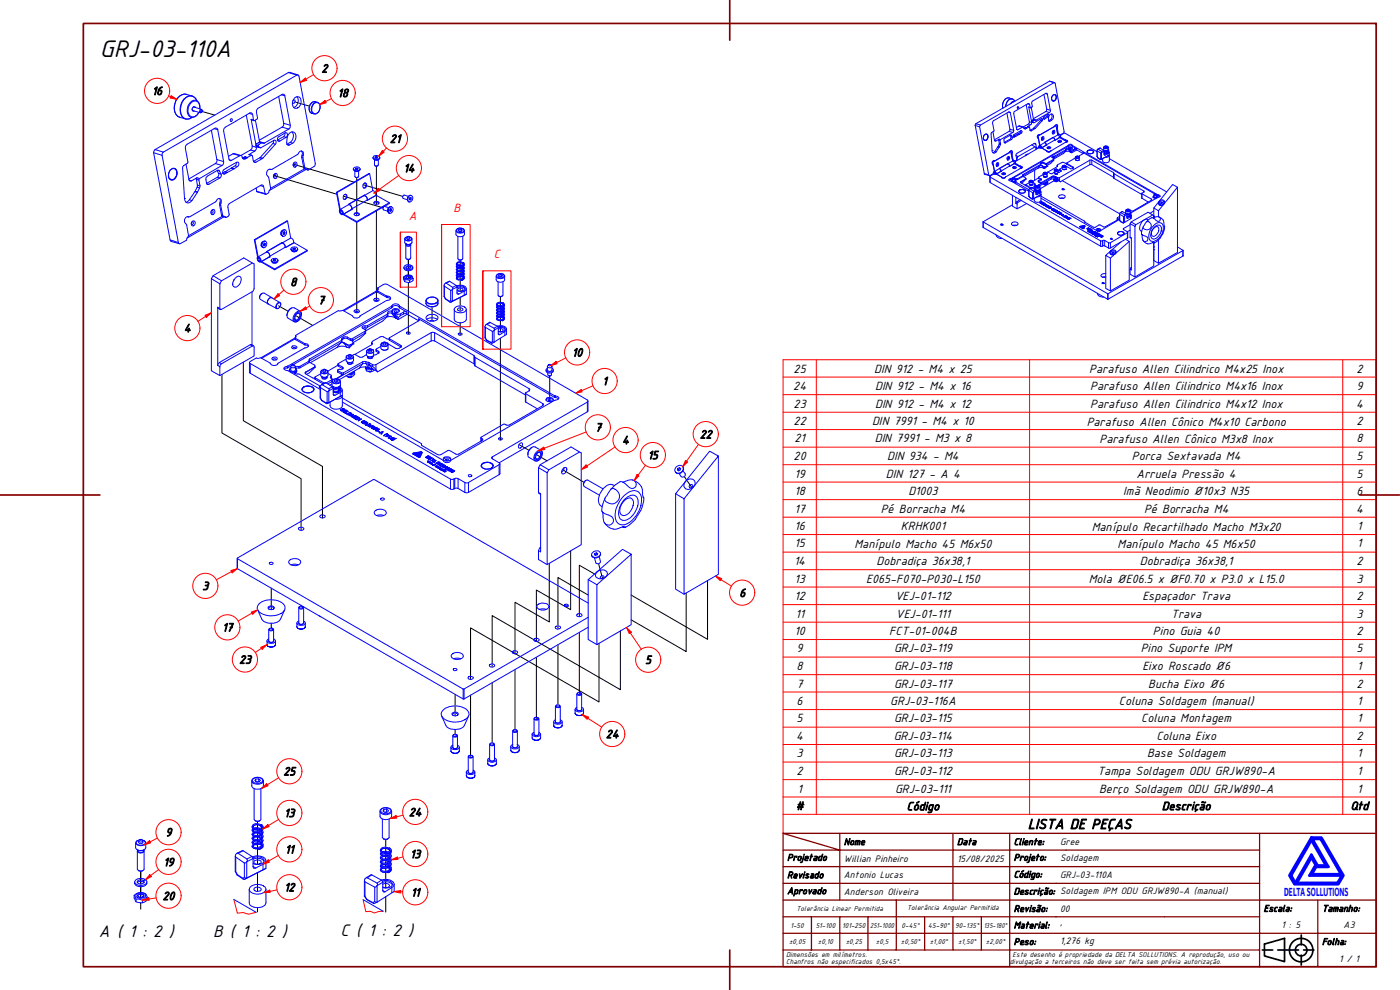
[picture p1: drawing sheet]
<svg xmlns="http://www.w3.org/2000/svg" width="420mm" height="297mm" viewBox="0 0 420 297" stroke-linecap="round" stroke-linejoin="round" font-family="sans-serif">
<defs><g id="words">
<text font-size="7.7" x="30" y="17.1">GRJ-03-110A</text>
<g font-size="5.4">
<text x="29.7" y="281.2">A ( 1 : 2 )</text>
<text x="63.9" y="281.2">B ( 1 : 2 )</text>
<text x="102.2" y="280.8">C ( 1 : 2 )</text>
</g>
<text font-size="4.6" x="308.5" y="248.7">LISTA DE PEÇAS</text>
<g font-size="3.9" fill="#f00">
<text x="122.7" y="65.9">A</text>
<text x="136.1" y="63.6">B</text>
<text x="148.2" y="77.5">C</text>
</g>
<g font-size="3.9">
<text x="238.2" y="111.8">25</text>
<text x="262.4" y="111.8">DIN 912 - M4 x 25</text>
<text x="326.9" y="111.8">Parafuso Allen Cilindrico M4x25 Inox</text>
<text x="407.1" y="111.8">2</text>
<text x="238.1" y="117">24</text>
<text x="262.6" y="117">DIN 912 - M4 x 16</text>
<text x="327.2" y="117">Parafuso Allen Cilindrico M4x16 Inox</text>
<text x="407.1" y="117">9</text>
<text x="238.2" y="122.3">23</text>
<text x="262.6" y="122.3">DIN 912 - M4 x 12</text>
<text x="327.2" y="122.3">Parafuso Allen Cilindrico M4x12 Inox</text>
<text x="407" y="122.3">4</text>
<text x="238.2" y="127.6">22</text>
<text x="261.7" y="127.6">DIN 7991 - M4 x 10</text>
<text x="326.1" y="127.7">Parafuso Allen Cônico M4x10 Carbono</text>
<text x="407.1" y="127.6">2</text>
<text x="238.4" y="132.8">21</text>
<text x="262.5" y="132.8">DIN 7991 - M3 x 8</text>
<text x="330" y="132.9">Parafuso Allen Cônico M3x8 Inox</text>
<text x="407.1" y="132.8">8</text>
<text x="238.2" y="138">20</text>
<text x="238.4" y="143.3">19</text>
<text x="265.9" y="143.3">DIN 127 - A 4</text>
<text x="266.3" y="138">DIN 934 - M4</text>
<text x="339.7" y="138">Porca Sextavada M4</text>
<text x="341.1" y="143.4">Arruela Pressão 4</text>
<text x="407.1" y="138">5</text>
<text x="407.1" y="143.3">5</text>
<text x="238.4" y="148.5">18</text>
<text x="272.6" y="148.5">D1003</text>
<text x="337.1" y="148.6">Imã Neodimio Ø10x3 N35</text>
<text x="407.1" y="148.5">6</text>
<text x="238.4" y="153.8">17</text>
<text x="264.4" y="153.9">Pé Borracha M4</text>
<text x="343.3" y="153.9">Pé Borracha M4</text>
<text x="407" y="153.8">4</text>
<text x="238.4" y="159.1">16</text>
<text x="270.4" y="159.1">KRHK001</text>
<text x="327.7" y="159.2">Manípulo Recartilhado Macho M3x20</text>
<text x="407.4" y="159.1">1</text>
<text x="238.4" y="164.3">15</text>
<text x="256.4" y="164.4">Manípulo Macho 45 M6x50</text>
<text x="335.4" y="164.4">Manípulo Macho 45 M6x50</text>
<text x="407.4" y="164.3">1</text>
<text x="238.3" y="169.5">14</text>
<text x="263.1" y="169.5">Dobradiça 36x38,1</text>
<text x="342.1" y="169.5">Dobradiça 36x38,1</text>
<text x="407.1" y="169.5">2</text>
<text x="238.4" y="174.8">13</text>
<text x="259.9" y="174.8">E065-F070-P030-L150</text>
<text x="326.8" y="174.8">Mola ØE06.5 x ØF0.70 x P3.0 x L15.0</text>
<text x="407.1" y="174.8">3</text>
<text x="238.4" y="180">12</text>
<text x="238.7" y="185.3">11</text>
<text x="268.6" y="180">VEJ-01-112</text>
<text x="268.9" y="185.3">VEJ-01-111</text>
<text x="342.8" y="180">Espaçador Trava</text>
<text x="351.5" y="185.3">Trava</text>
<text x="407.1" y="180">2</text>
<text x="407.1" y="185.3">3</text>
<text x="238.4" y="190.5">10</text>
<text x="266.9" y="190.5">FCT-01-004B</text>
<text x="346" y="190.5">Pino Guia 40</text>
<text x="407.1" y="190.5">2</text>
<text x="239.1" y="195.8">9</text>
<text x="268.4" y="195.8">GRJ-03-119</text>
<text x="342.4" y="195.8">Pino Suporte IPM</text>
<text x="407.1" y="195.8">5</text>
<text x="239.1" y="201">8</text>
<text x="268.4" y="201">GRJ-03-118</text>
<text x="342.8" y="201">Eixo Roscado Ø6</text>
<text x="407.4" y="201">1</text>
<text x="239.1" y="206.3">7</text>
<text x="268.4" y="206.3">GRJ-03-117</text>
<text x="344.6" y="206.3">Bucha Eixo Ø6</text>
<text x="407.1" y="206.3">2</text>
<text x="239.1" y="211.5">6</text>
<text x="267.1" y="211.5">GRJ-03-116A</text>
<text x="335.8" y="211.6">Coluna Soldagem (manual)</text>
<text x="407.4" y="211.5">1</text>
<text x="239.1" y="216.8">5</text>
<text x="268.4" y="216.8">GRJ-03-115</text>
<text x="342.5" y="216.8">Coluna Montagem</text>
<text x="407.4" y="216.8">1</text>
<text x="239" y="222">4</text>
<text x="239.1" y="227.3">3</text>
<text x="268.2" y="222">GRJ-03-114</text>
<text x="268.4" y="227.3">GRJ-03-113</text>
<text x="344.2" y="227.3">Base Soldagem</text>
<text x="347.1" y="222">Coluna Eixo</text>
<text x="407.1" y="222">2</text>
<text x="407.4" y="227.3">1</text>
<text x="239.1" y="232.5">2</text>
<text x="268.4" y="232.5">GRJ-03-112</text>
<text x="329.4" y="232.5">Tampa Soldagem ODU GRJW890-A</text>
<text x="407.4" y="232.5">1</text>
<text x="239.3" y="237.8">1</text>
<text x="268.6" y="237.8">GRJ-03-111</text>
<text x="329.9" y="237.8">Berço Soldagem ODU GRJW890-A</text>
<text x="407.4" y="237.8">1</text>
</g>
<g font-size="3.8">
<text x="96.5" y="21.8">2</text>
<text x="45.6" y="28.5">16</text>
<text x="101.3" y="29.1">18</text>
<text x="117" y="42.8">21</text>
<text x="121.1" y="51.7">14</text>
<text x="87.1" y="85.8">8</text>
<text x="95.4" y="91.3">7</text>
<text x="55.2" y="99.7">4</text>
<text x="171.6" y="107">10</text>
<text x="180.8" y="115.6">1</text>
<text x="178.6" y="129.5">7</text>
<text x="210" y="131.6">22</text>
<text x="186.7" y="133.3">4</text>
<text x="194.4" y="137.8">15</text>
<text x="60.7" y="177">3</text>
<text x="221.9" y="179.1">6</text>
<text x="66.7" y="189.5">17</text>
<text x="71.8" y="199.1">23</text>
<text x="193.6" y="199.2">5</text>
<text x="181.8" y="221.5">24</text>
<text x="85" y="232.6">25</text>
<text x="85.3" y="245.2">13</text>
<text x="122.7" y="244.9">24</text>
<text x="238.8" y="243">#</text>
<text x="272.1" y="243.1">Código</text>
<text x="348.7" y="243.1">Descrição</text>
<text x="405.3" y="243">Qtd</text>
<text x="49.7" y="250.9">9</text>
<text x="85.5" y="256.1">11</text>
<text x="123.1" y="257.5">13</text>
<text x="49" y="259.9">19</text>
<text x="85.3" y="267.4">12</text>
<text x="123.3" y="269">11</text>
<text x="48.8" y="270.1">20</text>
</g>
<text font-size="3.8" fill="#00f" x="385.4" y="268.8">DELTASOLLUTIONS</text>
<g font-size="3">
<text x="253.2" y="253.5">Nome</text>
<text x="287.2" y="253.5">Data</text>
<text x="304.2" y="253.5">Cliente:</text>
<text x="318.1" y="253.5">Gree</text>
<text x="236.2" y="263.5">Revisado</text>
<text x="236.2" y="258.2">Projetado</text>
<text x="253.2" y="258.6">Willian Pinheiro</text>
<text x="253.2" y="263.5">Antonio Lucas</text>
<text x="287.3" y="258.6">15/08/2025</text>
<text x="304.2" y="263.3">Código:</text>
<text x="304.2" y="258.2">Projeto:</text>
<text x="318.1" y="263.5">GRJ-03-110A</text>
<text x="318.1" y="258.2">Soldagem</text>
<text x="236.2" y="268.3">Aprovado</text>
<text x="253.2" y="268.5">Anderson Oliveira</text>
<text x="304.2" y="268.4">Descrição: Soldagem IPM ODU GRJW890-A (manual)</text>
<text x="304.2" y="273.6">Revisão:</text>
<text x="318.1" y="273.5">00</text>
<text x="379.2" y="273.5">Escala:</text>
<text x="396.7" y="273.5">Tamanho:</text>
<text x="304.2" y="278.6">Material:</text>
<text x="318.1" y="277.4">,</text>
<text x="384.6" y="278.6">1 : 5</text>
<text x="403.2" y="278.6">A3</text>
<text x="304.2" y="283.5">Peso:</text>
<text x="318.1" y="283.3">1,276 kg</text>
<text x="396.7" y="283.5">Folha:</text>
<text x="401.9" y="288.5">1 / 1</text>
</g>
<g font-size="2.3">
<text x="239" y="273.4">Tolerância Linear Permitida</text>
<text x="272.3" y="273.2">Tolerância Angular Permitida</text>
<text x="237.2" y="278.3">1~50</text>
<text x="244.8" y="278.3">51~100</text>
<text x="252.7" y="278.3">101~250</text>
<text x="261.1" y="278.3">251~1000</text>
<text x="270.6" y="278.3">0~45°</text>
<text x="278.5" y="278.3">45~90°</text>
<text x="286.7" y="278.3">90~135°</text>
<text x="295.2" y="278.3">135~180°</text>
<text x="235.9" y="287.1">Dimensões em milímetros.</text>
<text x="236.8" y="283.1">±0,05</text>
<text x="245.5" y="283.1">±0,10</text>
<text x="253.8" y="283.1">±0,25</text>
<text x="262.8" y="283.1">±0,5</text>
<text x="270.4" y="283.1">±0,50°</text>
<text x="279" y="283.1">±1,00°</text>
<text x="287.5" y="283.1">±1,50°</text>
<text x="295.8" y="283.1">±2,00°</text>
<text x="303.9" y="287.1">Este desenho é propriedade da DELTA SOLLUTIONS. A reprodução, uso ou</text>
<text x="235.9" y="289.2">Chanfros não especificados 0,5x45°.</text>
<text x="303" y="289.2">divulgação a terceiros não deve ser feita sem prévia autorização.</text>
</g>
</g></defs>
<!-- layer: Visible (ABNT) -->
<g fill="none" stroke="#00f" stroke-width=".3">
<path d="M55.6 29.5a2 2 0 0 1 3.5 .7 2.41 2.41 0 0 0-2.9 2.8v.6a1.73 1.73 0 0 0 1.4 1.6 2.11 2.11 0 0 1-2.4 .2 2.11 2.11 0 0 1-1-2.1l.1-1.4a4.2 4.2 0 0 1 1.3-2.4zM57.5 35.2h.1M57.6 35.2a1.92 1.92 0 0 1-2 .5M57.7 32.7l.2 .5 2.2 .6M57.7 28.8a3.5 3.5 0 0 0-3.8 .1 3.5 3.5 0 0 0-1.6 3.5l.1 .7a2.46 2.46 0 0 0 1.5 2.1l1.7 .5M57.7 28.8a2.87 2.87 0 0 0-3.2 2 3.6 3.6 0 0 0 1.1 4.9M57.7 28.8l.8 .5 .6 .9M57.7 32.4l.5-.3 2.3 .7M58.7 32.2a.62 .62 0 0 0-1 .3 .62 .62 0 0 0 .7 .8M59 30.1l.1 .1M59.1 30.2a2.25 2.25 0 0 1 .9 2.5M59.7 33.7a2.46 2.46 0 0 1-2.1 1.5"/>
<path d="M59.9 32.6v-.5a1.5 1.5 0 0 0-1-1.8 1.5 1.5 0 0 0-1.8 .9 2.42 2.42 0 0 0 .6 3.9 2.05 2.05 0 0 0 1.9-1.4M60.6 33.5h.1M60.7 33.3v-.2a.44 .44 0 0 0-.8 .1 .44 .44 0 0 0 .6 .6l.1-.3M60.7 33.3h.1M63.4 39.1l1.7 8.8M64.3 38.6l1 .3M65.3 38.9a.58 .58 0 0 0-.8-.4l-8.4 4.8-.4 .5-.1 .7 .8 4.3-1.2 .8-.4 .6 .6 9.3M65.3 38.9l1.8 9.6M69.3 35.7l.4 .1-.2 .6h-.3l-.1-.3zM73.9 34.5l1.8 9.3M74.7 34l1.1 .3M75.4 35.8l.9 .4"/>
<path d="M75.4 35.8l.7 .2M75.4 35.8l1.4 7.7M75.8 34.3a.58 .58 0 0 0-.8-.4l-7.4 4.2-.4 .6-.1 .7 1.6 8.3 .3 .5 .5-.1M75.8 34.3l.3 1.7M76.6 36.1l1.4 6.6M83.6 28.9l1.6 8.1M84.5 28.4l1 .4M84.6 38.1l2.1 .6M84.6 38.1l-6.8 4M85.2 37l-.1 .6-.5 .5M85.2 37l1.9 .6M85.5 28.8a.51 .51 0 0 0-.8-.5l-7.3 4.2-.4 .9 .3 2.1-1 .7-.2-.2"/>
<path d="M85.5 39.9v.7l-.4 .4M85.5 28.8l1.6 8.8M86.6 21.8l.3-.1 2.5 .8M86.6 21.8l2.5 .7M86.6 21.8l-40.1 23.1M86.7 38.7l-7.3 4.2M87.1 37.6v.7l-.4 .4M87.6 39.5a2.28 2.28 0 0 1-.5 3.2M87.9 30.2l.2-.2a.47 .47 0 0 1 .5 .6 .47 .47 0 0 1-.8 .2v-.2M88.6 29.3l.4-.2a1.08 1.08 0 0 1 1.4 1.2 1.58 1.58 0 0 1-.6 1.7 1.58 1.58 0 0 1-1.7 .2l-.3-.8v-1zM89.1 22.5h.4l.2 .3 4.9 26.2-.2 .8-1.9 1.2M89.1 29a2.11 2.11 0 0 1-1 3.2"/>
<path d="M89.1 22.5l-40.1 23.1M93.6 34l.6 .1M94.2 31.2a1.14 1.14 0 0 1 1.5-.2 1.14 1.14 0 0 1 .3 1.5 1.33 1.33 0 0 1-.7 1.4 1.33 1.33 0 0 1-1.5-.2l-.3-.8 .2-.9zM94.6 30.5a1.94 1.94 0 0 0-1.7 1.4 1.94 1.94 0 0 0 .7 2.1M94.6 30.5a1.93 1.93 0 0 0-1.7 1.4 1.93 1.93 0 0 0 .7 2.1M94.6 30.5l.6 .2M95.2 30.7a1.85 1.85 0 0 0-1.7 2.7l.2 .4 .5 .3M95.2 30.7a1.94 1.94 0 0 1 .8 2 1.94 1.94 0 0 1-1.5 1.5l-.3-.1M292.7 37.6l1.3 .5M292.7 37.6l2.7 14.5M292.9 37.1l-.2 .5M292.9 37.1l1.4 .4"/>
<path d="M294 38.1l2.7 14.4M294.3 37.5l-.3 .6M298 39.5l.4 2.6 .2 .2h.3M301.6 29.8l.4-.3 .9-.1a2.27 2.27 0 0 0-1.9 3 2.72 2.72 0 0 1 .6-2.6zM302.2 34l.9 4.8M302.6 33.6l.6 .2M302.8 39.4l1.2 .3M302.8 39.4l-4.4 2.6M302.9 29.4l.9 .3M303.1 38.8l-.3 .6M303.1 38.8l1.1 .3M303.2 33.8l-.1-.2h-.3l-4.8 2.8-.1 .5 .4 2.3-.9 .9 .4 5.1"/>
<path d="M303.2 33.8l1 5.3M303.8 29.7a1.98 1.98 0 0 0-2 2.3M303.8 29.7l.7 .7a1.28 1.28 0 0 0-1.3-.7 1.28 1.28 0 0 0-1.1 1.1l-.2 1.1M304 39.7l-3.8 2.2M304.2 39.1l-.2 .6M304.4 30.5l-.9 .5M304.5 30.4l-.7 .1-.6 .7M305.1 38.8l.4 .1M305.4 32.1l-.1 .3M305.4 32.3h.1M305.5 32.2h.1M305.8 37.8l1 .3"/>
<path d="M305.8 37.8l-.8 .5M306.2 32.4h.1M306.3 39.2l-.2 .6M306.5 39.9l.3-.4-.3-.3-2.3 1.2-.2 .6 .4 .1M306.5 39.9l-2.1 1.2M306.5 39.9l-.4-.1-.6 .4 .4 .1-.4-.1-1.1 .6M306.8 38.1h.3l.2 .5 .4 .1M306.8 38.1l-1.3 .8M307.3 38.5l.4 .2M307.5 38.5l.3 .1M307.7 38.3l-.2 .2M307.8 38.3l-.3 .2"/>
<path d="M307.8 38.6l-.1 .1M308 31.4l.9 5.2M308.1 38.5l-.3 .1M308.2 38.4l-.5-.1 .4 .2M308.2 38.4l-.1 .1M308.4 31.2l.6 .2M308.7 37.2l-1.6 .9-1.3-.3M308.7 37.2l.7 .2M308.7 32.1l.5 .3M308.7 32.1l.5 .1M308.7 32.1l.9 4.3M308.8 38.1h.2l.2 1.1h.4"/>
<path d="M308.8 38.1l-.4-.1 .5 .1M308.8 38.1l-.6 .3M308.9 36.6l-.2 .6M308.9 36.6l.7 .2M309 31.4l-.3-.4-4.3 2.5-.2 .6 .9 4.7 .4 .1M309 31.4l.2 .8M309.2 39.1l.4 .1M309.4 37.4l-1 .6M309.5 32.2l.6 3.5M309.6 36.5l.5 .3M309.6 36.5l.4 .1M309.6 36.4l.3 .1"/>
<path d="M309.6 36.5v.3M309.6 36.8l-.2 .6M309.7 36.1l-.1 .3M309.7 36.1l.4 .1M309.8 36.6l.1 .1M309.9 36.7l.4 .1M309.9 36.5l.1 .1M310 36.6l.1 .2M310.1 36.2l-.2 .3M310.1 36.8h.2M310.1 35.9l-.4 .2M310.1 35.7l.1 .2"/>
<path d="M310.2 35.9l.3 .1M310.2 35.8l.8 .3M310.2 35.9l.4 .1M310.2 38.5l.4 .1M310.3 38.4l.4 .1M310.5 36l.5 .1M310.5 36l-.4 .2M312.4 36.1l-2.2 2.4-1.1 .6M312.4 36.1l.3 .1M312.5 35.6l-.1 .5M312.7 36.2l.2-.5-.2-.2-2.4 1.3M312.7 36.2l-2 2.3-1.1 .7"/>
<path d="M313.1 35.6l.4 .1M313.3 28.4l.8 4.4M313.8 28.1l.5 .1M313.9 33.5l1.1 .3M313.9 33.5l-3.8 2.1M314.1 32.8l-.2 .7M314.1 32.8l1.1 .3M314.3 28.2l-.1-.2h-.3l-4.1 2.4v1.6l-.5 .4-.1-.2M314.3 34.4l-.2 .6M314.3 28.2l.9 4.9M314.5 35.1a.39 .39 0 0 0 .3-.4 .39 .39 0 0 0-.4-.4l-1.3 .9 .1 .5h.3M314.5 35.1l-.4-.1-1 .5"/>
<path d="M314.5 35.1l-1 .6M315 24.4l1.5 .4M315 24.4l1.3 .4M315 24.4l-22.1 12.7M315 33.8l-4 2.3M315.2 33.1l-.2 .7M315.5 34.2a1.26 1.26 0 0 1-.3 1.7M315.6 36.1a.97 .97 0 0 0 .6-1 .97 .97 0 0 0-.8-.9 1.69 1.69 0 0 0-.7 2l.4 .2M315.6 36.1l-.4-.2-.5 .3 .4 .2M315.6 36.1l-.5 .3M315.8 28.8a.71 .71 0 0 1 1-.2 .71 .71 0 0 1 .1 1 .71 .71 0 0 1-1 .6 .71 .71 0 0 1-.2-1.1zM315.8 28.7a.72 .72 0 0 1 1.1-.1 .72 .72 0 0 1 0 1 .73 .73 0 0 1-.9 .7 .73 .73 0 0 1-.4-1.1z"/>
<path d="M315.9 39.3a.49 .49 0 0 1 .8 .3 .49 .49 0 0 1-.6 .6l-.3-.3zM316 39.5h.4h-.2v.4zM316.2 39.7l-.2 .1M316.3 24.8l.4 .2 2.7 14.5-.1 .4-1.2 .6M316.3 39.1h.1M316.3 24.8l-22 12.7M316.4 39.5l-.1 .2M316.5 37.8l.4-.1-5.4 3.1M316.5 28.4a1.06 1.06 0 0 1 .4 1.1 1.06 1.06 0 0 1-.9 .8M316.9 37.7l.5 2.8-1.4 .8M317.1 37.3l.1 .3-.1 .8M317.1 38.4l.2 .1 .3 1.7h-.2"/>
<path d="M317.1 38.4l.3 1.8M317.2 38.1h.2M317.4 38.1v-.2a.45 .45 0 0 0-.4-.5 .45 .45 0 0 0-.5 .5l-4.5 2.5M317.4 38.1l-.1 .4M46.1 45.8l2.5 .8M46.1 45.8l5 26.2M46.5 44.9l-.4 .9M46.5 44.9l2.5 .7M48.6 46.6l4.9 26.2M49 45.6l-.3 .4-.1 .6M51.1 51a1.2 1.2 0 0 1 1.6-.3 1.2 1.2 0 0 1 .4 1.6 1.41 1.41 0 0 1-.7 1.5 1.41 1.41 0 0 1-1.6-.2l-.3-1.2zM51.2 51a1.16 1.16 0 0 1 1.5-.2 1.16 1.16 0 0 1 .4 1.4l-.1 .5a1.25 1.25 0 0 1-.8 1.1 1.25 1.25 0 0 1-1.3-.3l-.3-1.3z"/>
<path d="M52.3 50.5a1.9 1.9 0 0 1 .7 2.1 1.9 1.9 0 0 1-1.7 1.4M55.4 59.5a1.16 1.16 0 0 0 .8 1.4 1.16 1.16 0 0 0 1.4-.7M55.4 59.5h.1M55.8 49.3l1 4.9 .2 .1h.5M56.8 54.1l.7 .2M56.8 59.9l-1 .8M56.8 59.9l.8 .3M58.5 57.5l.8 .1M58.9 53.8l.8 .2M58.9 53.8l.3 1.7M59.1 53.3l-.2 .5M59.1 53.3l.8 .3"/>
<path d="M59.1 53.3l-1.6 1M59.2 57.7l-.7-.2-1.7 2.4M59.2 55.5v.6M59.2 55.5l.8 .2M59.7 54l.3 1.7M59.9 53.6l-.2 .4M59.9 56.4l-2.3 3.8M59.9 56.4l-.7-.3-.7 1.3M60 55.7l-.1 .7M62 55.2l.7 .1M64.6 49.1l2 .5M64.6 49.1l-8 4.6"/>
<path d="M65.1 47.9l.1 .3-.6 .9M65.1 47.9l2 .6M65.2 51.2l.4 .8M65.3 51.1l-3.1 1.8-.4 .4 .2 1.9 .7 .1M65.3 51.1l.5 .2M65.6 52v.8l-.4 .4M65.6 52l.8 .2M65.8 59.5a1.89 1.89 0 0 1 .1 2M65.8 51.3l.6 .9M66 53.4l-.8-.2-3.2 1.8M66 53.4l-3.3 1.9M66.4 52.2v.6l-.4 .6"/>
<path d="M66.6 49.6l-6.7 4M66.9 52.1l.5 .1M67.1 48.5v.6l-.5 .5M67.5 51.5l.8 .2-.8-.2-.7 .4M68.8 47.9l.7 .2M69.9 46.2l.5-.1 1.9 .6M69.9 46.2l2 .5M69.9 46.2l-1.3 .7M70.9 48.8l-.4 1M71.3 50l.3-.5a.6 .6 0 0 0-.3-.9l-4.1 2.3-.3 .5v.6l.5 .2M71.3 50l-3.9 2.2M71.3 50l-.8-.2-1 .6 .7 .3-.7-.3-1.9 1.1"/>
<path d="M71.9 46.7a.51 .51 0 0 1 .8 .5M71.9 46.7l-2.4 1.4M72.7 47.2l.3 .5h.5M72.7 47.2h.1M72.8 47.5l.7 .2M73 47.4l.7 .2M73.5 47.1l-.5 .3M73.5 47l-.5 .4M73.7 47.6l-.2 .1M74.2 47.4l-.5 .2M74.3 47.2l-.8-.1 .7 .3M74.3 47.2l-.1 .2"/>
<path d="M75.2 45l1.3 .3M75.2 45l-2.9 1.7M75.4 46.6l.4 .2 .2 1.4a.54 .54 0 0 0 .8 .5M75.4 46.6l-.7-.2 .9 .2M75.4 46.6l-1.1 .6M75.7 43.8l-.1 .7-.4 .5M75.7 43.8l1.2 .4M76.5 45.3l-1.8 1.1M76.8 43.7l.9 .5M76.8 43.7l.8 .2M76.8 43.5l.7 .3M76.8 43.7l.1 .5"/>
<path d="M76.9 44.2l-.1 .7-.3 .4M76.9 56.4l.1 1M77 57.4l2.7 .9M77 43.1l-.2 .4M77 57.4l2.6 .7M77 43.1l.8 .2M77.3 44v.1M77.5 43.8l.1 .1M77.6 43.9l.5 .4M77.8 43.3l-.3 .5M77.8 42.7l-.8 .4M77.9 42.5l1.5 .4"/>
<path d="M77.9 47.4l.8 .2M78.1 44.3l-.8-.2 .9 .3M78.1 55.7l1 .3M78.1 47.2l.8 .3M78.5 42.8l.9 .1M78.5 42.8l-.7-.1 .9 .1M78.5 42.8l-.7 .5M79.1 56a.51 .51 0 0 0-.7-.5l-9.6 5.6-.4 .8 .4 2.6-1 .8M79.1 56l.5 2.1M81 50.8h.3M81 50.8h.2M81.2 50.8a1.28 1.28 0 0 0-1.2 1.1 1.28 1.28 0 0 0 .6 1.4l.6 3.3-.6 1.2-.8 .5-.2-.2"/>
<path d="M81.9 43l-3.8 4.2-2 1.2 .7 .3M81.9 43l.7 .3M82.1 42.2l-.2 .8M82.2 52.5l.4-.1 .1 .4-.5 .3-.2-.3M82.4 52.2l.2-.1a.69 .69 0 0 1 .6 .9 .69 .69 0 0 1-1 .3l-.2-.2zM82.6 43.3l.3-.8-.5-.5-4.3 2.3M82.6 43.3l-3.7 4.2-2.1 1.2M83.3 42.1l.6 .2M85.9 41.2a.69 .69 0 0 0 .4-.8 .69 .69 0 0 0-.7-.5l-1.9 1.1a.68 .68 0 0 0-.5 .8 .68 .68 0 0 0 .7 .5M85.9 41.2l-.8-.2-1.9 1M85.9 41.2l-2 1.1M87.8 43a2.12 2.12 0 0 0 .3-3.4 1.7 1.7 0 0 0-1.9 1.8l-.2 1.3a.6 .6 0 0 0 .2 .7 .6 .6 0 0 0 .7 .1"/>
<path d="M87.8 43l-.7-.3-1 .6 .8 .2M87.8 43l-.9 .5M88.1 49.1l.4-.2 .1 .5-.3 .4-.4-.4M88.3 48.8a.7 .7 0 0 1 .9 .4 .7 .7 0 0 1-.5 .9 .71 .71 0 0 1-.8-.5 .71 .71 0 0 1 .4-.8zM90.4 45.3a2.03 2.03 0 0 1 .2 1.9M90.6 47.2l.3 .2 .6 3.1-.3-.1M90.6 47.2l.6 3.2M90.6 46.6l.4 .1M91 46.7a.87 .87 0 0 0-.4-1.4 .87 .87 0 0 0-1.1 .9l-7.8 4.6h-.5M91 46.7l-.1 .7M91.2 50.4l.4 .3M91.4 50.6l-10.2 5.9"/>
<path d="M91.5 50.5l.3 .2M91.8 50.7h.4l.3 .3M91.8 50.7v.1M91.8 50.8l-11 6.4M91.8 50.8l.7 .2M101 57.7l9.9-5.6-9.9 5.6 .9 5.1a1.14 1.14 0 0 0 1 1.6l.1-.7-.4-.6-.5-.2M101.2 57.8l.9 5.1M103.2 58.5l.2-.2a.73 .73 0 0 1 .7 .9 .73 .73 0 0 1-1 .5l-.1-.5zM103.7 58.3l.2 .4v.7l-.6 .4M106 50.7a1.05 1.05 0 0 0 1.1 .7 1.05 1.05 0 0 0 1-.7M106.1 50.5a1.18 1.18 0 0 1 2 .2 1.22 1.22 0 0 1-2.1 0zM106.4 51.2l.5 .3 .9-.3"/>
<path d="M106.5 51.4v1.5l.4 .4 .7-.4v-1.5M106.7 53.1h.7M106.7 50.5l.5-.1 .1 .4M107.2 50.4l.2 .4-.7-.1v-.2v.3M107.2 50.7l-.4 .1M109.1 55.2l.5-.4a.79 .79 0 0 1 .4 1.1 .79 .79 0 0 1-1 .4l-.1-.6zM109.2 58.6v.2M109.3 58.7l-4.7 2.7M109.3 58.7l.7 .5 .2 .8M109.6 54.9l.3 .4-.1 .6-.6 .5M110.2 60l-.3-1.1-.7-.2-4.6 2.6M110.2 60l.1 .1"/>
<path d="M110.2 60l-4.6 2.7M110.9 52.1l1 5.1-2.6 1.5M111.9 57.2l.7 .5 .2 .8-2.5 1.6M112 47.2a1.05 1.05 0 0 0 1 .8 1.05 1.05 0 0 0 1-.8M112.2 46.8a.95 .95 0 0 1 1.1-.2 .95 .95 0 0 1 .6 .9l-.6 .3-1-.1-.3-.4zM112.3 47.8l.7 .3 .7-.3M112.4 47.9v1.6l.4 .3 .7-.3v-1.6M112.6 49.8h.1M112.6 49.8h.7M112.6 47h.5l.1 .4M113.1 47l.2 .2v.2l-.5 .1-.2-.2v-.3v.4M113.1 47.4h-.4"/>
<path d="M120.9 58.9l-.1 .1M122.4 59.2l-.2 .4M122.4 59.2h.1M122.6 58.9l-1.4-.4-.4 .5 .1 .5 1.3 .4M122.7 59l.2-.3a.8 .8 0 0 1 1 .4 .8 .8 0 0 1-.2 1 .75 .75 0 0 1-1.1 .3 .75 .75 0 0 1-.1-1.1zM123.1 59.3l.3 .1h-.5v.5l.2 .2 .3-.3-.3-.1M123.1 59.7l-.2 .2M123.1 59.3v.4M123.4 59.4v.4M123.4 58.7a1 1 0 0 0-1.1 .7 1 1 0 0 0 .6 1.2M295.4 52.1l.1 .2 1.4 .4M295.4 52.1l1.3 .4"/>
<path d="M295.5 40.5a.73 .73 0 0 1 1 .2 .73 .73 0 0 1-.2 1 .67 .67 0 0 1-1 .3 .67 .67 0 0 1-.1-1.1zM295.5 40.4a.77 .77 0 0 1 1.1 .3 .77 .77 0 0 1-.3 1 .68 .68 0 0 1-1 .3 .68 .68 0 0 1-.2-1zM296 40.2a1.06 1.06 0 0 1 .4 1.2 1.06 1.06 0 0 1-.9 .7M297.1 52.9l.1 1.9M297.2 53.1v1.7M297.2 53.1l33.1 19.1M297.2 54.8l33.1 19M297.8 45.2a.64 .64 0 0 0 .4 .7 .64 .64 0 0 0 .8-.3M297.8 45.2h.1M297.9 48.6l.6 2.8M298.3 51.5l-.2 .6-1 .6-.4-.2M298.3 51.5v.4l.4 .3"/>
<path d="M298.3 51.7h-.1M298.4 48.2a.71 .71 0 0 0-.7 .6 .71 .71 0 0 0 .4 .8l.2 1.9M298.4 48.2l-.5 .4 .1 .9M298.4 51.6a.31 .31 0 0 1 .5 .2 .31 .31 0 0 1-.2 .4zM298.4 51.7h.1M298.5 45.5l-.5 .3M298.5 51.4l.5 .8M298.5 51.5h.1M298.5 42.2l.4 .1M298.5 45.5l.5 .1M298.6 51.6l-.2 .1M298.6 52.1h.1"/>
<path d="M298.9 52l-.1 .2a.32 .32 0 0 1-.3-.2 .32 .32 0 0 1 .1-.4l.2 .3-.2 .2M298.9 52.1l-.1 .1M299 52.2l1.5 .9a.75 .75 0 0 0 1.3 0M299 52.2h-.8l-1 .6v.3M299 52.2l2.2 1.3 .6-.4M299.1 49a.5 .5 0 0 1 .8 .4 .5 .5 0 0 1-.7 .5l-.2-.3zM299.1 49.9h.1M299.2 49.3h.3l-.2-.1v.4zM299.3 49.4l-.1 .1M299.5 44.1h.4M299.5 48.8h.1M299.5 49.3v.2"/>
<path d="M299.7 42l.4 .1M299.7 42l.2 1M299.8 41.8l-.1 .2M299.8 44.2l-.3-.1-1 1.4M299.8 41.8l.4 .1M299.8 41.8l-.9 .5M299.9 50.6l.4 .2 .1 .6M299.9 43l-.1 .3M299.9 50.6l.5 .4-.1 .5M299.9 43l.4 .1M299.9 50.6l-1.4 .8M300.1 42.1l.2 1"/>
<path d="M300.2 41.9l-.1 .2M300.2 43.4l-1.2 2.2M300.2 43.4l-.4-.1-.3 .7M300.3 51.4h.1M300.3 43.1l-.1 .3M300.3 51.5l-1.3 .7M300.4 51.4l-.1 .1M300.4 51.4l-1.4 .8M300.5 53.2l.6 .3M300.7 52.1a.54 .54 0 0 1 .6-.3 .54 .54 0 0 1 .4 .5 .6 .6 0 0 1-1-.2zM300.7 52.1v.1M301.1 52.1l.1-.1 .1 .2"/>
<path d="M301.2 52l.2 .2h-.4h.2M301.4 42.7l.1 .2 .3-.1M301.4 42.8h.4M301.7 53.3l-.3 .2M301.8 52.1v.1M302.3 47.2a.44 .44 0 0 1 .7-.1 .44 .44 0 0 1-.2 .7l-.2 .3-.3-.2zM302.4 49.2l.4 .1 .2 .5M302.4 49.2l-2.5 1.4M302.4 48l.1 .1M302.4 49.1v.1M302.5 49.1l-2.6 1.5M302.5 49.1l.5 .5v.3"/>
<path d="M302.6 47.3l.2 .1h-.3l.1 .3v-.2M302.6 47.4v.1M302.6 47.5l-.1 .1M302.7 46.9l.1 .1M302.8 47.4l-.1 .2M303 45.6l.3-.1-5.4 3.1M303 49.8l-2.6 1.6M303 49.8v.1M303.1 40.6l.3 .5M303.2 40.6l-1.8 1v1.1M303.2 40.6h.3M303.3 53.6l-.5 .2a.49 .49 0 0 0 .7 .5l5.2 3.1"/>
<path d="M303.3 53.6h.2M303.3 53.8h.2M303.3 53.8l-.5 .3M303.3 45.5l.6 2.8-1.4 .8M303.3 53.6v.2M303.4 41.1l-.2 .6M303.4 41.1l.4 .1M303.5 45.2l.2 .3-.2 .8M303.5 53.6v.2M303.5 46.3l.4 1.7M303.5 46.3h.2M303.5 40.6l.3 .6"/>
<path d="M303.6 41.8l-.4-.1-1.8 1M303.6 45.9l.2 .1M303.6 41.8l-1.8 1M303.7 54.3h.1M303.7 46.3l.3 1.8M303.8 46a.48 .48 0 0 0-.2-.8 .48 .48 0 0 0-.6 .5l-4.6 2.5M303.8 46l-.1 .3M303.8 41.2l-.2 .6M303.8 53.9a.41 .41 0 0 0 0 .6 .41 .41 0 0 0 .6 0h.1M303.8 58.6v3.2l1.4 .9v-1.5M303.8 54h-.1a.54 .54 0 0 0 .6 .5 .54 .54 0 0 0 .5-.5h-.2M303.8 53.6l.2 .8 .6-.1v-.7"/>
<path d="M303.9 50.2a.56 .56 0 0 1 .6-.3 .56 .56 0 0 1 .4 .5 .6 .6 0 0 1-1-.2zM303.9 48l.1 .1M303.9 48.3l.4 .3 .1 .5-1.4 .8M303.9 50.3h.1M303.9 53.6l-.4 .2M304 48.1h.1M304 48.1l-.2 .1M304 48.1l.2 .1M304 53.3l-.1 .2a.35 .35 0 0 0 .4 .3 .35 .35 0 0 0 .3-.3l-.2-.2M304.1 41.1h.3M304.2 48.2l.4 .2M304.2 48.2l-.2 .2"/>
<path d="M304.2 48.2h.1M304.3 50.2l.3 .1M304.4 50.3h.1M304.4 49.1l2.1 1.4M304.4 40.8l.5 .1-.9 .1M304.4 49.1l-1.4 .8M304.5 50.2l.1 .1-.2 .1-.1-.2v.1M304.5 54.5v.3l.8 .1 3.3 2M304.5 54.5v.2M304.6 49.1l.1 .1M304.6 49.1h-.1M304.6 48.9l-.2 .2"/>
<path d="M304.6 48.9v.2M304.6 54.7h.1M304.6 53.9l.1 .1M304.7 48.5v.4M304.7 54h.1M304.7 54.6l-.2 .1M304.7 54.6l.2-.3-.4 .4M304.7 54.7l-.2 .1M304.7 49.2l1.4 .8M304.7 48.9l1.4 .9M304.7 48.5v.3M304.7 48.9v.3"/>
<path d="M304.7 54.6v.1M304.9 54.2l-.2 .5M304.9 59.2v1.8M304.9 46.7l.6 .3-.3 .5-.1-.1M304.9 46.7l.2 1.2-.5 .5M305 50.3h.1M305.2 53.6l-.6 .2M305.2 53.9l-.5 .1M305.2 53.6v.3M305.2 47.5v.6M305.4 53.6h-.2M305.4 53.8l-.2 .1"/>
<path d="M305.4 53.6v.2M305.8 57.5a1.13 1.13 0 0 1 1.9 0M305.9 57.1a.96 .96 0 0 1 1-.3 .96 .96 0 0 1 .7 .8 1.08 1.08 0 0 1-1.8-.3zM306 57a1.22 1.22 0 0 1 1.7 .5 1.1 1.1 0 0 1-1 .5 1.1 1.1 0 0 1-.9-.7zM306.1 50l.2 .1M306.1 49.8h.2M306.1 49.8v.2M306.1 59.9l-.9 .6M306.3 50.1l.5 .2M306.3 49.8l.5 .4-.2 .3h-.3M306.3 50.5l-4.5 2.6M306.3 49.8v.3"/>
<path d="M306.4 54.5l-.1 .3 1.5 .7M306.6 50.3l-.3 .2M306.9 52.8v.2M306.9 52.8l-1.5 .8M306.9 53l-1.5 .8M307 52.8l-.1 .2M307 52.9l.8 .5v.3M307 52.4l-.1 .4M307.8 53.8l-1.5 .9 .1-.2M307.8 53.8h.1M307.8 53.7l-1.4 .8M307.8 53.7v.1"/>
<path d="M307.8 55.4l.1 .3M307.9 53.6v.2M307.9 55.5v.2M307.9 53.8l-1.4 1.1M307.9 55.5l1.5 .9M307.9 55.7l1.3 .8M308.4 46.3l-.6 .4M308.5 46.3h-.3l-.5 .5M308.6 56.9l.1 .3M308.6 56.9v.2M308.7 57.1h.1M308.7 56.9v.2"/>
<path d="M308.7 58.8l.1 .1M308.7 57v1.8M308.7 58.9l.3 .3M308.8 57.1v1.8M308.8 58.9l.2 .3M308.8 57.1l1.1 .7M308.9 54.8l-1 .7M308.9 54.5v.6a.66 .66 0 0 0 1.1 0v-.6M309 55.4h.8M309 59.2l.8 .5M309 59.2l.7 .4M309.1 54.2l-.2 .1a.57 .57 0 0 0 .5 .6 .57 .57 0 0 0 .6-.6l-.2-.1"/>
<path d="M309.1 55.5h.1M309.1 55.4a.36 .36 0 0 0 .4 .2 .36 .36 0 0 0 .3-.2 .35 .35 0 0 1-.3 .3 .35 .35 0 0 1-.4-.3zM309.1 56.6l-.3 .2v.3M309.1 56.6l1.1 .7M309.2 54.3l.1 .3h.3l.1-.3M309.2 54.2l-.3 .1a.51 .51 0 0 0 .5 .5 .51 .51 0 0 0 .5-.5l-.3-.1M309.2 54.2l.2 .2 .2-.2M309.3 54.2h.3zM309.4 54.1l-.2 .1M309.4 56.4h.1M309.5 54.1l.1 .1M309.6 43.5l1.3 .7v.7"/>
<path d="M309.7 59.6l.2 .1M309.7 56.3l-.7 .3M309.7 56.3l-.6 .3M309.7 56.3l1.1 .7M309.8 55.5h.1M309.8 55.4h.1M309.9 59.5l.3 .1M309.9 57.8v1.7M309.9 59.5l-.2 .1M310 54.8l.6 .3-.1 .4M310 56.5l.7-.4v.6a.83 .83 0 0 0 1.4 0M310.2 57.6l-.3 .2"/>
<path d="M310.2 57.3v.3M310.2 57.6v2M310.2 59.6l-.3 .1M310.3 43.1l.5 .1M310.5 55.5l.2 .3M310.5 55.5h.1M310.5 51v3.1M310.5 56.6v.3M310.6 55.4l-.1 .1M310.6 55.2l-.1 .3M310.6 44.1l-5.1 2.9M310.7 56.1h.1"/>
<path d="M310.7 55.8v.3M310.7 55.8l-.9 .6M310.7 56.5l-.4 .2M310.8 55.9a.6 .6 0 0 1 .7-.3 .6 .6 0 0 1 .4 .6 .66 .66 0 0 1-.7 .2 .66 .66 0 0 1-.4-.5zM310.8 57l.1 .3M310.8 55.7v.2M310.8 57l-.6 .3M310.8 55.8l.3-.1a.55 .55 0 0 1 .8 0 .55 .55 0 0 1 0 .8 .55 .55 0 0 1-.8 0l-.4-.3zM310.8 43.2l-.1-.2h-.3l-5.2 3-.3 .7M310.8 43.2l.3 1.2M310.8 56.9v.1M310.9 58.2l.3 .2"/>
<path d="M310.9 57.5h.1M310.9 57.3v.9M310.9 57.4l.1 .3M310.9 44.4h.2M310.9 44.4l.2 .1M310.9 57.3l-.7 .3M311 57l-.1 .1M311 57.5v.1M311 57v.2M311 57.1h-.1M311 57.5h-.1M311.1 55.9l.4-.1 .2 .4h-.4z"/>
<path d="M311.1 55.9v.2M311.3 56.2h.2M311.3 57.1h.2M311.5 55.8v.4M311.5 50.5l.5-.2 1.2 .2M311.5 50.5l-4.4 2.5M311.5 40.8l.6 2.8M311.6 54.2l.1 .4M311.7 53.5v.1M311.7 53.2v.3M311.7 54.3v.3M311.7 53.4l-1.7 1"/>
<path d="M311.7 54.3l.6 .4M311.7 54.6l.6 .3M311.7 53.3v.3M311.7 53.3l.8 .4M311.7 53.6l.8 .4M311.8 57.5h.1M311.8 57.8l-.7 .1M311.8 57v.1M311.8 57h.1M311.8 57.2l.1 .1M311.8 56.9a.58 .58 0 0 1-.9 .2M311.9 57.3a.73 .73 0 0 1-1 .3"/>
<path d="M311.9 43.7l.3 .7M311.9 57.3l-.1 .3M311.9 43.8l-.2 .1M312 40.4a.75 .75 0 0 0-.7 .6 .75 .75 0 0 0 .4 .8l.3 1.9-.3 .5-.6 .2M312 57l.4 .5-.3 .4M312 57.1v.2M312 40.4h.1M312 43.9h.1M312 57.2a.66 .66 0 0 1-.2 .8 .66 .66 0 0 1-.9-.2 .83 .83 0 0 0 1.1-.5M312 57.4l.2 .2M312 56.8a.87 .87 0 0 1-1.1 .5M312 57.3a.87 .87 0 0 1-1.1 .5"/>
<path d="M312 56.8a.83 .83 0 0 1-1.1 .5M312 56.8h.1M312 40.4l-.5 .4 .1 .8M312 43.8l.4 .1v.4l-.3-.1zM312 43.8l.4 .3-.1 .2zM312.1 49.6h.6M312.1 57.9v.7l-1.9 1M312.1 43.6l.3 .2 .1 .6 1.4-.8M312.1 43.7h.1M312.1 49.7l-5.1 3v-.3M312.1 49.6v.1M312.1 56.1v.6"/>
<path d="M312.1 49.7l-.6 .8M312.1 57.9l-.9 .5M312.2 43.7l-.2 .2M312.2 44.3h.1M312.3 54.7h.3M312.3 49.2v.1M312.3 54.9h.3M312.3 49.3l-5.3 3.1M312.3 49.6h-.2M312.3 49.3v.3M312.3 54.7v.2M312.4 48.9l-.1 .7"/>
<path d="M312.4 48.9l-.1 .3M312.4 59.5l16.7 9.6a.77 .77 0 0 0 1.3 0l5.6-3.3M312.4 58.9l13 7.4 .1 .3 2.7 1.6h.5l1.1-.7 1.7 .6 4-2.2M312.4 57.5v2.6a1.19 1.19 0 0 1-2 0v-.6M312.4 58.4l-.2 .5-1 .1M312.4 58.4l-.3 .2M312.4 44.3h.1M312.4 58.4l-2.5 1.3M312.5 53.7v.3l-.7 .1-.1 .2M312.5 53.7v.3M312.5 44.2l-.3 .1M312.6 44.4l1.5 .9"/>
<path d="M312.6 44.4h-.9l-7 4.1M312.6 44.4l2.2 1.2M312.6 54.7v.2M312.6 54.9l-1.3 .8M312.7 49.6l-.6 .1M312.7 48.8h.5M312.7 49h.5M312.7 49l-.4 .2M312.7 48.8v.2M312.7 49.6l.5 .4M312.7 48.8l-.3 .1M312.7 42v.1"/>
<path d="M312.8 41.1l.1-.1a.48 .48 0 0 1 .4 .6 .48 .48 0 0 1-.7 .3l-.1-.6zM312.9 41.3l-.2 .3 .2 .2v-.2M312.9 41.6l-.1 .1M312.9 41.4v.2M313 41h.1M313.1 55.2h.1M313.1 52.4l-1.4 .7v.2M313.1 52.1v.5a.66 .66 0 0 0 .6 .4 .66 .66 0 0 0 .6-.4v-.5M313.1 41.4v.2M313.1 55.1v.1M313.2 50.5h.1M313.2 50.5h.3"/>
<path d="M313.2 50.1l-.5-.4 .5 .8M313.2 50h.6M313.2 50.1l.3 .2M313.2 48.8v.2l.6 .3M313.2 55.2l.2 .2 .7-.2M313.2 53l.1-.1a.36 .36 0 0 0 .4 .3 .36 .36 0 0 0 .3-.3 .39 .39 0 0 1-.3 .4 .39 .39 0 0 1-.5-.3zM313.2 52.9h.9M313.2 51.8l-.1 .1a.57 .57 0 0 0 .5 .6 .57 .57 0 0 0 .6-.3l-.1-.4M313.2 53.1h.1M313.2 52.9h.1M313.2 51.8h.1M313.2 50v.1"/>
<path d="M313.2 48.8l.6 .3M313.4 55h.3M313.4 55.4h.5M313.4 51.8l.1 .4 .4-.1v-.3M313.5 42.8h.3l.2 .7M313.5 51.7l-.3 .2a.48 .48 0 0 0 .5 .5 .48 .48 0 0 0 .4-.5l-.3-.2M313.5 51.7l.1 .3 .2-.3M313.5 42.8l.4 .2v.6M313.5 50.3v.2M313.6 54.8l.5-.1 .3-.3a.81 .81 0 0 1-.4 .9 .81 .81 0 0 1-.9-.1M313.6 51.7h.2zM313.6 51.7h-.1"/>
<path d="M313.7 54.9l.2 .1M313.7 51.7h.1M313.8 49.1h.2M313.8 49.3h.2M313.8 49.1v.2M313.8 50.1l-.3 .2M313.8 50v.1M313.9 43.6h.1M313.9 55v.3M314 43.5l-1.4 .9M314 54.8l-.1 .2M314 49.1v.2"/>
<path d="M314.1 49.9h.1M314.1 53.1h.1M314.1 52.9h.1M314.1 51.8h.1M314.1 49.8l-.3 .2M314.1 49.8v.1M314.1 49.9l-.3 .2M314.1 49.2v.6M314.1 49.3l-.1 .1M314.1 49.2v.1M314.1 49.2l-.1 .1M314.1 49.3v.2"/>
<path d="M314.1 45.3l.5 .3M314.2 49.9h.1M314.2 49.9l-.7 .6M314.3 54.8l-.3 .2M314.3 44.2a.57 .57 0 0 1 .6-.2 .57 .57 0 0 1 .4 .4 .56 .56 0 0 1-.6 .3 .56 .56 0 0 1-.4-.5zM314.3 54.5l-.6 .3M314.3 44.3v.1M314.5 54.7h-.2M314.6 44.2l.3 .2M314.8 44.2l.2 .2-.4-.1 .2 .1M315.2 53.9l-3.3 1.9M315.3 45.5l-.3 .1"/>
<path d="M315.3 44.3v.1M315.3 45.3l-.5 .3M315.8 53.1h.5M315.8 47.3l.4 .3-.1 .3M315.8 52.9v.2M315.8 52.9l-3.2 1.8M315.8 53.1l-4.3 2.6M315.8 53.1l-.6 .8M316 41.3l.4 .3 .1 .4M316 41.3l-3.9 2.3M316 40.2h.1M316 41.3h.1"/>
<path d="M316 41.3l-2.5 1.5M316 41.3l.3 .1 .2 .6M316.1 48.1h.1M316.1 47.9l-2.1 1.2M316.1 48.1l-2 1.2M316.1 47.9v.2M316.2 46.9l-.5 .2 .1 .2M316.2 47.2l-.4 .1M316.2 46.9v.3M316.2 53.7a.82 .82 0 0 0 .6 .8 .82 .82 0 0 0 .9-.3M316.2 48.1l-.9 1-1.1 .5v.3M316.3 52.8l-.5 .1"/>
<path d="M316.3 52.8l.4 .1M316.3 52.8v.3M316.3 53.1l.4 .7M316.4 47.4l-.2 .7M316.4 54l-.1-.3 .4 .3h.6M316.4 54.2l-4.3 2.5M316.4 53.9v.1M316.4 51.7l-.7 .4-1.2-.5-.4 .2M316.4 54h.2M316.4 51.1v.6M316.4 54v.3M316.5 53.7l.7 .3"/>
<path d="M316.5 46.8l-.3 .1M316.5 47.2l-.1 .2-.2-.2M316.5 46.8v.4M316.5 42l.1 .1M316.5 42l-2.5 1.5M316.6 54.2h.4M316.6 51.9h.8M316.6 50.8l-.1 .2a.57 .57 0 0 0 .4 .5 .57 .57 0 0 0 .7-.3l-.2-.4M316.6 51.9h.1M316.6 50.8h.1M316.6 52.1v.1M316.7 52.9l.2 .1"/>
<path d="M316.7 52.9l.2 .9M316.7 53.8l-1-.1-.5 .2M316.7 50.8l.2 .4h.3v-.4M316.7 53.8h.2M316.8 50.8l-.3 .1a.51 .51 0 0 0 .5 .5 .51 .51 0 0 0 .5-.5l-.3-.1M316.8 50.8l.1 .2 .3-.2M316.8 54.5h.1M316.9 53.8l.5 .2M316.9 53v.3l-.6-.2M316.9 54.5h.2M316.9 53l.5 .3M316.9 50.7l.2 .1z"/>
<path d="M316.9 50.7l-.1 .1M317 54.1l.2 .1M317.1 50.7l.1 .1M317.2 49.8h.1M317.2 49.8l.2 .2M317.2 49.6v.2M317.3 49.8l.1 .2-2.9 1.6M317.3 49.8h.1M317.3 49.8l.1 .1M317.4 54l-.2 .5h-.4M317.4 52.1a.38 .38 0 0 1-.4 .2 .38 .38 0 0 1-.3-.3 .35 .35 0 0 0 .3 .3 .35 .35 0 0 0 .4-.3v.2M317.4 53.6l-.5-.3 .5 .7"/>
<path d="M317.4 53.3h.5M317.4 53.6l.5 .6M317.4 40.2h.2M317.4 40.5l.4 .1 .1 .7-1.3 .8M317.4 54l.9 .5M317.4 53.3v.3M317.5 42.4v.1M317.5 54.1l-.1 .1M317.6 40.3h.1M317.6 40.3l-.2 .1M317.6 40.2l.2 .1M317.6 42.2a.51 .51 0 0 1 .6-.1 .51 .51 0 0 1 .3 .5 .49 .49 0 0 1-.6 .2 .49 .49 0 0 1-.3-.6z"/>
<path d="M317.6 51.1v.6a.66 .66 0 0 1-.6 .4 .66 .66 0 0 1-.6-.4M317.8 40.3l.3 .2M317.8 40.3v.1M317.8 40.4l-.2 .1M317.8 40.4l.3 .1M317.9 42.3h.2v.2M317.9 41.2l.3-.1 .1 .2M317.9 58.6a.98 .98 0 0 1 1.1-.2 .98 .98 0 0 1 .6 .8 1.16 1.16 0 0 1-1.9-.3zM317.9 54.2l.4 .3M317.9 53.3v.9M318 51l.1 .2M318 41.3l2.2 1.2-.1 .2"/>
<path d="M318 50.8l.1 .4M318 41.3l-1.4 .8M318.1 42.3l.1 .2h-.3M318.1 42.5h-.2M318.1 51.2l.4 .2M318.1 59.5h1.2M318.2 41.2l-.1 .1M318.3 40.6l1.4-.6 9.5 5.5M318.3 40.6v.5M318.3 41.3l1.4 .9M318.3 41.1l1.4 .9M318.3 40.6v.3"/>
<path d="M318.3 41.1v.2M318.4 51.1v.3M318.4 51.4l-.8 .3M318.6 42.4v.1M318.7 56.7h.6a.33 .33 0 0 1-.3 .2 .33 .33 0 0 1-.3-.2zM318.8 50.3l-.8 .5 .4 .3M318.8 50v.6a.72 .72 0 0 0 1.2 0v-.6M318.8 56.9h.5M318.8 56.9h.1M318.8 54.2l17.2 9.9v1.9M319 50.8h.8M319 49.8h-.2a.54 .54 0 0 0 .6 .5 .54 .54 0 0 0 .5-.5h-.1"/>
<path d="M319 50.8h.1M319 49.7v.1M319.2 49.8l.1 .3h.2l.2-.3M319.2 49.6l-.3 .2a.48 .48 0 0 0 .5 .5 .48 .48 0 0 0 .4-.5l-.3-.2M319.2 49.6l.1 .3 .2-.3M319.3 56.9h.1M319.3 49.6h.2zM319.3 49.6h-.1M319.5 49.6h.1M319.7 42.2h.1M319.7 42h.1M319.7 45.5l1-.1 .5 .2"/>
<path d="M319.7 42v.2M319.8 45.3h.1M319.8 50.8h.1M319.8 44.9l-3.3 1.9M319.8 45.3l-3.3 1.9M319.8 44.9v.4M319.8 49.7v.1M319.8 42.2l.6 .3M319.8 42l.6 .1a.49 .49 0 0 1-.7 .6l-4.4 2.6a.69 .69 0 0 1-1.2 0M319.8 42v.2M319.9 45.3l-.8 .8-2.9 1.6M319.9 44.8v.5"/>
<path d="M320 49.9l1.2 .7a.54 .54 0 0 0 .9-.4M320.2 49.1l-1.4-.4-1.4 .8-.1 .3M320.2 49.2v.1M320.2 49.3l1.9 1.1M320.2 48.9v.4M320.2 42.5l-.4 .2M320.5 43.7v.2M320.5 43.7l-17 9.9M320.5 43.9l-16.1 9.4M320.6 43.6l-.1 .1M320.6 43.9h-.1M320.6 43.6a.72 .72 0 0 1 1.2 0"/>
<path d="M320.6 43.9a.72 .72 0 0 1 1.2 0M320.6 44.5a.55 .55 0 0 0-.8 .4M320.6 44.8l-.7 .1M320.6 44.5a.73 .73 0 0 1 1.2 0M320.6 43.6v.3M320.6 44.5v.3M320.6 44.5l.1 .1M320.6 44.8l.6 .8M320.6 44.8l.2 .1M320.7 44.6a.58 .58 0 0 1 .5-.5 .58 .58 0 0 1 .6 .5l-.7 .2M320.7 44.6l.1 .2M320.8 44.9l.4 .4"/>
<path d="M320.8 44.8l.3 .1M320.8 44.8v.1M321.1 44.9v.2M321.1 44.8l.1 .5M321.1 44.8v.1M321.2 44.8l.2 .1M321.2 45.6h.1M321.2 45.3l.2 .1M321.2 45.6l-.2-.3 .4 .5M321.2 45.6l.2 .2M321.4 44.9h.6M321.4 44.9v.5"/>
<path d="M321.6 45.5v.3M321.8 43.6l.1 .1M321.8 43.9h.1M321.8 43.6v.3M321.9 43.7v.2M321.9 43.7l25.6 14.8M321.9 43.9l1.2 .7M322 45.3l-.4 .2-.2-.1M322 44.9v.4M322.1 50.2v.1M322.5 44.6h.6M322.5 44.9h.6"/>
<path d="M322.5 44.6v.3M322.5 44.6l-.5 .3M322.5 44.9l-.5 .4M322.7 47.4l-2.5 1.5 1.9 1.3M322.7 47.2v.6a.66 .66 0 0 0 .6 .4 .66 .66 0 0 0 .6-.4v-.6M322.9 48.1h.8M322.9 47l-.1 .1a.55 .55 0 0 0 .5 .5 .55 .55 0 0 0 .5-.5l-.1-.1M322.9 48.1h.1M322.9 47h.1M323.1 44.9l2 1.2M323.1 47v.3l.2 .1 .3-.4M323.1 44.6v.3"/>
<path d="M323.2 45l-1.8 .8M323.2 46.9l-.4 .1a.48 .48 0 0 0 .5 .6 .48 .48 0 0 0 .5-.6l-.3-.1M323.2 46.9v.2h.3v-.2M323.2 46.8v.1M323.2 46.8h.1M323.4 46.8l.1 .1M323.7 48.1h.1M323.7 47h.1M325.1 45.8v.3M325.1 45.8l21.5 12.4M325.1 46.1l-1.5 .8M326.3 45.6a1.13 1.13 0 0 1 1.9 0"/>
<path d="M326.4 45.3a1.08 1.08 0 0 1 1.8 .4 1.04 1.04 0 0 1-1 .5 1.04 1.04 0 0 1-.9-.7zM326.5 45.1a.98 .98 0 0 1 1-.2 .98 .98 0 0 1 .7 .9 1.12 1.12 0 0 1-1.9-.3zM327.1 49.4h.6M327.1 48.1h.6M327.1 48.1v1.3M327.1 49.4l-8.8 5.1M327.1 48.1l-9.2 5.2M327.7 48.1v1.3M327.7 49.4l6.5 3.8M327.7 48.1l6.5 3.7M329.2 47l1 .9M329.2 45.1v1.9"/>
<path d="M329.2 47l.2 .3M329.4 47.3v.1M329.4 47.3l.7 .4M329.6 44.8l-.4 .5 1.1 .6M329.6 44.8l1 .7M330.2 44.4l-.8 .4M330.2 44.4l-.6 .4M330.2 44.4l1 .7M330.3 47.7h.3M330.3 45.9v1.8M330.3 47.7h-.2M330.6 45.8l-.3 .1"/>
<path d="M330.6 45.8v1.9M330.6 45.5v.3M331.2 44.2v.6a.77 .77 0 0 0 .7 .5 .77 .77 0 0 0 .7-.5v-.6M331.2 45.1l.1 .3M331.2 45.1l-.6 .4M331.3 44.1l.9-.2a.39 .39 0 0 1 .4 .4 .39 .39 0 0 1-.5 .3 .53 .53 0 0 1-.6 0 .53 .53 0 0 1-.2-.5zM331.3 44.1a.67 .67 0 0 1 1.2 .2 .63 .63 0 0 1-.7 .3 .63 .63 0 0 1-.5-.5zM331.3 46.3l.4 .2M331.3 45.6l.2 .1M331.3 45.4l-.7 .4M331.3 45.4v.9M331.3 45.1v.1"/>
<path d="M331.4 45.3h.1M331.5 45.6l-.1 .1M331.5 44.2l.5-.2 .2 .2-.1 .2zM331.8 45.3h.2M332 44l-.1 .4h-.2v-.3M332.3 45.2h.1M332.3 45.7h.1M332.3 45.9v.1M332.4 45.1h.1M332.4 45.8l-.4 .3-.4-.1M332.4 45.3a.56 .56 0 0 1-.4 .5 .56 .56 0 0 1-.6-.1M332.4 45.1l-.4 .3-.6-.1"/>
<path d="M332.4 45.5l-.1 .2M332.5 45.2l.4 .4-.4 .5M332.5 45.3v.2M332.5 45.4a.52 .52 0 0 1 0 .7 .52 .52 0 0 1-.7 0l-.5-.1M332.5 45.5l.2 .2M332.5 46.1v.6l-1.9 1M332.5 45a.83 .83 0 0 1-1.2 .4M332.5 45.5a.83 .83 0 0 1-1.2 .4M332.5 45a.84 .84 0 0 1-1.2 .5h.1M332.5 45h.1M332.5 46.1l-.8 .4M332.9 46.6l-.2 .4-1 .2"/>
<path d="M332.9 46.6l-2.6 1.3-.2-.2M332.9 46.6l-.4 .1M332.9 45.6v2.6a1.19 1.19 0 0 1-2 0v-.6M332.9 47.6l17.2 10M334.2 53.2l.1 .1M334.2 51.8l.1 .3M334.2 51.8v1.4M334.3 52.1v1.4M334.3 53.5l8.3 4.8M334.3 52.1l9 5.2M342.6 58l.1 1.5M342.7 58.2v1.3"/>
<path d="M342.7 59.5l1.9 1.1M342.7 58.2l2.9 1.5M343.3 57.3v.3M343.3 57.6l-.6 .6M345.6 59.7v.4M346.1 59.2h.1M346.1 59.1v.1M346.1 58.9h.2h-.2a.54 .54 0 0 0 .6 .5 .54 .54 0 0 0 .5-.5h-.2h.2a.54 .54 0 0 1-.5 .6 .54 .54 0 0 1-.6-.6zM346.3 58.5l.2 .8 .5-.1v-.7M346.5 58.2l-.2 .3a.36 .36 0 0 0 .4 .2 .36 .36 0 0 0 .3-.2M346.8 58.2l.2 .3M347 58.5l.5 .2"/>
<path d="M347.3 59.2h.1M347.3 59.1v.1M347.5 58.5h.1M347.5 58.7l.1 .1M347.5 58.5v.2M347.6 58.5l.5 .2a.49 .49 0 0 1-.6 .5l-8.3 4.8M347.6 58.8l.6 .2M347.6 58.5v.3M353.4 56.2v19.5l-5.7 3.3v-7M51.1 72l.3 .4 2.4 .7M51.1 72l2.4 .8M56.5 65.1a1.16 1.16 0 0 0-1.1 .8 1.16 1.16 0 0 0 .5 1.3l.7 3.7-.5 .7-.1 .5-2 1-.5-.3"/>
<path d="M56.5 65.1l-.2-.1 .3 .1M57.5 66.7l.5-.1v.4l-.4 .4-.2-.4M57.7 66.4a.49 .49 0 0 1 .8 .2v.7l-.4 .4a.63 .63 0 0 1-.7-.3 .63 .63 0 0 1 .1-.7zM63.4 63.4l.4-.3 .1 .5-.2 .4-.4-.4M63.6 63a.7 .7 0 0 1 .9 .4 .7 .7 0 0 1-.5 .9l-.2 .1a.84 .84 0 0 1-.2-1.4zM65.9 61.5l.6 3.1M65.9 61.5l.3 .1M66 60.8l.3 .1M66.2 61.6l.7 3.2M66.3 60.9a.85 .85 0 0 0-.3-1.3 .85 .85 0 0 0-1.2 .8l-7.8 4.6-.5 .1M66.3 60.9l-.1 .7M66.5 64.6l.5 .3"/>
<path d="M66.5 64.6l.4 .2M66.7 64.9h.1M66.7 64.9l-10.1 5.8M66.9 64.8l.2 .1M67.1 64.9h.4l.3 .4M67.1 64.9l.1 .2M67.2 65.1l-11.1 6.3M67.2 65.1l.6 .2M75.8 78.9l-9.3 5.4M76.3 71.9l10-5.6-10 5.6 1 5.1a1.15 1.15 0 0 0 .9 1.6l.2-.1-.2-.9-.7-.5M76.5 72l1 5.1M77.3 77.4a.64 .64 0 0 1 .8 .2 .64 .64 0 0 1-.1 .8l-.5-.3z"/>
<path d="M77.5 77.3h.1M77.8 77.3h-.3l-.2 .4M78.2 78.3l-.1 .1M78.2 78.1v.2a.56 .56 0 0 1-.7-.2 .56 .56 0 0 1 0-.6l.4 .1 .2 .4-.1 .3h-.3M78.4 73.6h.1M78.5 78.5l3.9 2.2M78.6 74h.1M78.6 72.9l-.1 .4M78.7 72.6h.1M78.9 72.6l-.5 .7 .2 .7M78.9 72.7l.5-.3a.96 .96 0 0 1 .6 1.1 .96 .96 0 0 1-1.1 .7 1 1 0 0 1 0-1.5zM79.3 73l.3 .1-.2-.2-.3 .7 .2 .2 .3-.3h-.3"/>
<path d="M79.3 73.5l-.2 .1M79.4 73l-.1 .5M79.6 72.4a1.05 1.05 0 0 0-1.1 .7 1.05 1.05 0 0 0 .6 1.2M79.6 73.1v.4M80 75.6l.5 .2 .4 .6-.1 .7M80 75.6l.7 .4 .3 .9M80 75.6l-2.5 1.5M80.8 77.1h.1M80.8 77.1l-2.6 1.5M81.4 78.1a1.08 1.08 0 0 0 1 .7 1.08 1.08 0 0 0 1-.7M81.5 77.9a1.13 1.13 0 0 1 1.9 .3 1.17 1.17 0 0 1-2-.1zM81.7 78.6l.3 .3h.8l.4-.3"/>
<path d="M81.7 78.7l.5 .2 .9-.2M81.9 78.7v.2M82.1 77.9l.4-.1 .1 .5M82.5 77.8l.3 .2-.1 .2h-.7l.1-.3v.3M82.5 78.2h-.3M82.9 78.7v.2M84.3 70.2l.1 .1M84.5 70.6h.1M84.5 69.5l-.1 .4M84.5 72.9v.1M84.6 69.2h.1M84.7 72.9l-4.7 2.7"/>
<path d="M84.7 72.9l.7 .5 .2 .8M84.8 69.1l-.5 .8 .2 .8M84.9 69.2a.59 .59 0 0 1 .7-.2 .59 .59 0 0 1 .4 .5 .87 .87 0 0 1-.3 1.2 .87 .87 0 0 1-1.1-.2v-.7zM85.2 69.6l.3 .2-.2-.3-.3 .2 .2 .6 .3-.1-.3-.1M85.2 70.1l-.2 .1M85.3 69.6l-.1 .5M85.5 68.9a1.05 1.05 0 0 0-1.1 .8 1.05 1.05 0 0 0 .6 1.2M85.5 74.2l-.1-.8-.8-.5-4.6 2.7M85.5 69.8v.4M85.5 74.2l.2 .1M85.5 74.2l-4.5 2.7M85.7 74.3l2.6-1.5 3.9 2.3v.2l-9.8 5.6-3.9-2.2v-.2l2.5-1.6"/>
<path d="M86.3 66.3l.9 5.1-2.5 1.5M87.2 71.4l.7 .5 .2 .9-2.4 1.5M87.3 74.7a1.05 1.05 0 0 0 1 .7 1.05 1.05 0 0 0 1-.7M87.4 74.5a1.13 1.13 0 0 1 1.9 .2 1.17 1.17 0 0 1-2 0zM87.6 75.2l.5 .4 .9-.4-.7 .4-.7-.4M87.8 75.4h.1M88 74.5l.5-.1v.5M88.5 74.4l.2 .2-.1 .3-.7-.2 .1-.2v.3M88.5 74.7l-.4 .1M88.8 75.4h.1M92.2 75.1l-9.8 5.6v.2M102 63.2l.6 .2 .1 .7-.5-.2z"/>
<path d="M102.1 63a.64 .64 0 0 1 .7 .4 .64 .64 0 0 1-.2 .8l-.6-.6zM102.2 63l-.1 .1M102.4 63.1h-.3l-.1 .3M102.8 64.1l-.1 .1M102.9 63.9l-.2 .3-.3-.1M103.1 64.2l4 2.3M104.6 61.4l.6 .2 .3 .6-.1 .7M104.6 61.4l.7 .4 .3 .9M104.6 61.4l-2.5 1.5M105.4 62.9h.1M105.4 62.9l-2.5 1.5M105.5 62.9h-.1"/>
<path d="M106.3 64.4l.6-.4 .6 .1 .3 .3M106.4 64l.9-.2 .6 .4a.89 .89 0 0 1-1.6 0zM110.3 60.1l2.6-1.5 3.9 2.2v.3l-1.5 .9M112.2 60.9l.6-.3 .9 .3M112.3 60.6l.5-.2 .7 .1 .3 .3a.79 .79 0 0 1-.8 .5 .79 .79 0 0 1-.7-.7zM115 62.2l-.1 .3M115.1 62l-8 4.7-4-2.3v-.2l2.5-1.5M116.5 62.6l-.2 .4M116.6 62.3l-1.2-.3-.4 .2v.7l1.3 .5M116.8 60.8l-9.7 5.7v.2M117.2 62.7l.3 .1-.2-.2-.3 .3v.4l.2 .1 .3-.2-.3-.1M117.2 63.1l-.2 .2"/>
<path d="M117.2 62.7v.4M117.5 62.8v.4M117.5 62.1a1.02 1.02 0 0 0-1.1 .6 1.02 1.02 0 0 0 .4 1.2 1.1 1.1 0 0 1-.2-1.1 1.1 1.1 0 0 1 .9-.7 1.03 1.03 0 0 1 .4 1.2 1.03 1.03 0 0 1-1.1 .6l.2 .1M121.5 71.7v1.1a1.22 1.22 0 0 0 2.1 0v-1.1M121.8 73.5v3.9a.82 .82 0 0 0 1.5 0v-3.9M121.8 73.2l.6 .2 .9-.2M121.8 71.2l-.3 .4a1.17 1.17 0 0 0 1.1 .7 1.17 1.17 0 0 0 1-.7l-.3-.4M121.8 73.2h.1M121.8 71.2h.1M121.9 73.3a.64 .64 0 0 0 .7 .5 .64 .64 0 0 0 .6-.5 .72 .72 0 0 1-.6 .6 .72 .72 0 0 1-.8-.4zM122 77.7h1.1M122.1 71.2l.2 .7 .6-.2 .1-.5"/>
<path d="M122.2 71l-.7 .6a1.12 1.12 0 0 0 1.1 .6 1.12 1.12 0 0 0 1-.6l-.7-.6M122.2 71l-.1 .3 .3 .2 .5-.1v-.4M122.4 71h.3zM122.4 71h-.2M122.7 71h.2M123.1 79.9v.2M123.4 79.7l-.3 .2M123.5 79.7a1.33 1.33 0 0 0-2.2 .7 1.58 1.58 0 0 0 2.6-.3l-.3-.4-.5 .2 .2 .4M136.8 69.2v1.1a1.44 1.44 0 0 0 2.6 0v-1.1M137.1 68.8l.4-.2a1.18 1.18 0 0 1 1.8 .9 1.54 1.54 0 0 1-2.5-.3zM137.2 79.6l-.2 .3M137.2 79.9h.1"/>
<path d="M137.2 79.2l.7 .5 .8-.1 .4-.4M137.3 68.7a1.1 1.1 0 0 1 1.2-.3 1.1 1.1 0 0 1 .7 1 1.31 1.31 0 0 1-2.2-.3zM137.3 79l.4-.3 .7 .1 .6 .5a1.11 1.11 0 0 0-1.8-.1zM137.4 70.9v6.7a.82 .82 0 0 0 1.5 0v-6.7M137.4 79.5l1.3 .1M137.6 77.9h1M137.7 79.6l.6 .1M137.7 68.8h.7l.3 .3-.2 .3-.6 .1-.4-.4zM137.7 68.8v.5M137.9 79.7h.2M138.4 69.4l-.5 .1M138.4 68.8v.6"/>
<path d="M138.7 79.8v.1M138.9 78.8a1.15 1.15 0 0 0-1.9 .5l.2 .3a1.41 1.41 0 0 0 2.1-.4l-.2-.5-.2 .2M138.9 78.9l.2 .3M138.9 79.7h.1M139 79.7a1.27 1.27 0 0 1-1.8 .2M139.1 79.9l.2 .5M139.3 79.3v.2M139.3 79.5a1.42 1.42 0 0 1-2.3 .4M139.3 79.5a1.35 1.35 0 0 1-2.3 .4M295 66.5l.1 1.7M295.1 66.6v1.6M295.1 66.6l37.3 21.5"/>
<path d="M295.1 68.2l37.3 21.6M298.9 70.5a1.61 1.61 0 0 0 1.9 1.1M300.4 67.5h.5M300.4 67.5h.1M300.4 67.2l.6 .2-.5 .1zM300.9 67.5h.1M303.7 66.9a1.15 1.15 0 0 1 1.9 .3 1.09 1.09 0 0 1-1.1 .6 1.09 1.09 0 0 1-.9-.8zM303.8 61.5l-8.7 5.1M304 67.6h1.1M304.9 61l.3 .2M305.2 60.5l-.3 .5M305.2 60.5l.3 .2"/>
<path d="M305.5 60.7l-.3 .5M306.5 60.1l-1 .6M308.1 61.1l-2.9 1.6M312.1 60.8h.1M312.1 60.8h.4M312.2 60.8v.1M312.2 60.9h.2M312.4 60.7v.1M312.4 60.7l.1 .2M312.4 60.9h-.2M312.4 60.8h.1M312.4 60.8v.1"/>
<path d="M312.4 60.6v.1M312.4 60.6h.1M312.4 60.6h.2M312.4 60.7h.1M312.4 60.9h.1M312.5 60.9h.2zM312.5 60.9l.1 .3 .5-.2M312.5 61v.1M312.5 61.1h.1M312.6 61.1h.1M312.6 60.6l.1 .2-.3-.1M312.6 60.6l.1 .1"/>
<path d="M312.6 60.6h.1M312.6 60.6l-.2 .1M312.7 60.9h.4M312.7 60.9h.1M312.7 60.7h.1M312.8 61.1l.2-.1zM312.9 61.3l.4-.3zM312.9 61.3h.1M312.9 61.3h-.1M312.9 61.3l.2 .1M313.1 60.9v.1M313.1 60.9h.1"/>
<path d="M313.1 60.9h-.3l-.3 .2h.3h-.2M313.1 61.4h.1M313.1 61.4l-.2-.1 .2 .1M313.2 61.5h.1M313.2 61.5l.2 .1M313.3 61v.1M313.3 61h.1M313.3 61.1l-.4 .2M313.4 61.6h.1M313.6 61.7l.6-.2-.3 .4M313.6 61.7l.3 .1M313.6 61.7h.1"/>
<path d="M313.6 61.3h.2M313.6 61.3l-.4 .2M313.6 61.2h.1M313.6 61.3l-.2 .3M313.8 61.5l-.3 .1M313.8 61.3v.1M313.8 61.3l.1 .1M313.8 61.4l-.3 .2M313.8 61.3l-.5 .3M313.8 61.4h.1M313.9 61.9h.1M314.1 61.6l-.3 .1"/>
<path d="M314.1 62h.4M314.1 61.9v.1M314.1 61.9l.2 .3M314.1 62h.1M314.2 61.5l-.6 .2M314.3 62.2h.1M314.4 62.2l.4-.2zM314.4 62.2h.1M314.4 62.2l.2 .1M314.4 61.8h.2M314.4 61.8h.1M314.4 61.8l.4 .1-.2-.1"/>
<path d="M314.4 61.8l-.3 .2h.4M314.4 61.8l-.3 .1M314.5 62h.1M314.5 61.9v.1M314.5 61.9h.1M314.5 62.2l.1 .1zM314.6 62h.1M314.6 62l-.3 .2M314.6 62.3h.1M314.6 61.8l.2 .1M314.8 62.1h.3M314.8 62.4h.1"/>
<path d="M314.8 62.4l.4-.2v.2l.2-.1-.3 .3M314.8 62.2h.1M314.8 62h.1M314.8 62.2h-.3M314.9 62l.2 .1zM315.1 62v.1M315.1 62.5v.1M315.2 62.2v.1M315.2 62.3h.4M315.2 62.2h.1M315.2 62.2l-.4 .2M315.3 62.2h.1"/>
<path d="M315.3 62.2l-.1 .1h.3M315.4 62.3l-.4 .3M315.5 62.9l.3 .1M315.5 62.3h.1M315.5 62.3l-.4 .3M315.6 62.8l.2-.2zM315.6 62.9h.1M315.7 62.9l.1 .1zM315.8 62.6h.3M315.8 62.7h.3M315.9 62.8h.1M315.9 62.8l-.1 .2 .2-.1"/>
<path d="M315.9 63v.1M315.9 63.1h.1M316 62.9h.1M316 63.1l.1-.1 .1 .2M316 62.9l-.2 .1M316.1 62.6l.1 .1zM316.2 63h.1M316.2 62.7l-.5 .2M316.2 62.7h.1M316.2 63v.2l.1-.2M316.3 63h.2M316.3 63.3h.1"/>
<path d="M316.3 63h.1M316.3 63.3l.1 .1M316.4 62.8h.1M316.4 62.8l-.5 .2M316.4 63.3h.1M316.4 62.8l.1 .1M316.5 63h-.2M316.5 63h.1M316.5 62.9l-.2 .1M316.5 62.9l.1 .1M316.5 62.9v.1h-.2M316.7 63.5l.4-.3z"/>
<path d="M316.9 63.1h.1M316.9 63.1l-.4 .2M316.9 63.1l-.5 .3M317 63.5l.4-.1zM317.1 63.4l-.2 .2 .2-.2-.4 .1M317.1 63.2l-.3 .3M317.1 63.2h.1M317.1 63.4l-.3 .1 .3-.1-.1 .1M317.2 63.7v.1M317.2 63.7v.2l.4-.1M317.2 63.8h.1M317.2 63.8l.1 .1"/>
<path d="M317.3 63.7h.1M317.3 63.9h.1M317.3 63.7h.2M317.3 63.7v.1M317.3 63.7h-.1M317.3 63.8h.1M317.3 63.7v.2M317.5 63.4h.1M317.4 63.6h.4M317.4 63.7h.1M317.5 63.4l-.6 .2M317.5 64h.1"/>
<path d="M317.5 63.7l-.1 .2M317.5 63.7v.1M317.5 63.8l-.1 .1M317.5 63.5l-.1 .2M317.5 63.5h.1M317.5 63.5h.3M317.5 63.7h.1M317.5 63.6v.1M317.6 64h.1M317.6 63.7h.1M317.6 63.7v.1M317.6 64h.3"/>
<path d="M317.7 63.7h.1M317.7 63.6l-.1 .1M317.7 63.6v.1M317.8 63.8h.1M317.8 63.9l.1 .1M317.8 63.5h.1M317.8 63.5l-.2 .2M317.8 63.7h.3M317.8 63.8h.3M317.8 63.8h.2M317.8 63.9h.1M318 63.9h.1"/>
<path d="M317.9 63.9v.1M317.9 64.2h.1M317.9 64.1v.1M318 63.8v.1M318 64.2h.1M318.1 63.7l-.2 .3h-.3M318.1 63.8v.1M318.1 64.1h-.2M318.1 63.7v.2M318.3 64.2h.1M318.1 64.2h-.1M318.2 63.9h.3"/>
<path d="M318.2 64h.3M318.2 63.9l-.1 .2M318.2 64l-.1 .1M318.2 63.9v.1M318.3 64.1h.1M318.3 64.3h.1M318.3 64.3l.3 .1M318.3 64.3l.3 .1zM318.4 64l-.1 .1M318.4 64l-.5 .2h.2M318.5 63.9l-.3 .3-.3-.1M318.5 64h.1"/>
<path d="M318.5 63.9l-.2 .2M318.5 64.6l.7-.2-.3 .4M318.5 64.6h.4M318.5 64.6h.1M318.6 64.4h.1M318.8 64.8h.1M319.1 64.4l-.3 .2M319.2 64.4l-.7 .2M319.3 65.1h.1M319.5 64.9l-.2 .2M319.5 64.9h.1M319.7 65.1l.5-.1z"/>
<path d="M319.8 64.8h.1M319.8 64.8l-.5 .3M319.8 64.8l-.3 .1M319.9 64.9l-.2 .2M319.9 64.8h.1M319.9 64.8l-.3 .4 .3-.3M319.9 64.8v.1M320.2 65.5h.1M320.2 65l-.6 .2M320.2 65.2h.3l-.5 .2M320.2 65.2h.2l-.4 .3M320.2 65.1v.1"/>
<path d="M320.2 65.2h.1M320.2 65h.1M320.3 65.1l.2 .1M320.4 65.6h.1M320.4 65.2l-.4 .3M320.4 65.5v.1M320.4 65.6h.3M320.5 65.2h.1M320.5 65.6h.1M320.5 65.5l-.1 .1M320.6 65.6h.1M320.6 65.8h.1"/>
<path d="M320.6 65.5h.1M320.7 65.5v.1M320.7 65.6h-.1M320.7 65.5l-.2 .1M320.7 65.6h.1M320.7 65.4l.2 .1M320.7 65.4l-.2 .1M320.7 65.4h.1M320.7 65.4h.2M320.7 65.5h.1M320.9 65.4h.1M320.9 65.4v.1"/>
<path d="M320.9 65.5h.1M321.1 65.5l-.5 .3M321.1 65.5h.1M321.2 65.5h.1M321.2 65.5l-.6 .3M324.1 67.9h1.5l-.4 .7h-.2zM324.2 67.9l1.2-.2-.3 .6v-.4zM324.2 68.1l.9-.2-.6 .2M324.5 68.1l.7 .5h-.1M324.5 68.1l.7 .5-1-.5 .9 .5M324.5 68.1l.6 .3 .3-.7 .2 .2-.4 .7zM324.8 68.1h.2z"/>
<path d="M325 68.1h-.2M325.1 67.9l-.6 .2M325.1 67.9l-1 .2M325.4 67.7l-.4 .5M325.5 66.4v.2M325.6 67.9l-.4 .6M325.6 67.9l-1.6 .2M326.2 68.6l.4-.2zM326.2 68.6h.1M326.4 68.7h.1M326.5 68.7h.1M326.5 68.7l.2-.1z"/>
<path d="M326.5 68.8h.1M326.5 68.8l.1 .1M326.6 68.4l-.3 .2M326.6 68.4h.1M326.7 68.9h.1M326.6 69.3h.1M326.6 69.3l-.1 .1 .3-.1M326.6 69.2l-.1 .2 .3-.1M326.6 68.4l.1 .1M326.6 69.3l-.1 .1M326.7 68.5h.1M326.7 68.6l-.2 .2-.3-.2"/>
<path d="M326.7 68.5v.1M326.7 68.5l-.1 .1M326.9 68.8h.1M326.8 68.7h.3M326.8 68.9l.2 .1M326.8 69.3l-.3 .1M326.8 69.3l-.2 .2 .2-.1M326.9 68.8h-.3M326.9 68.6l.2 .1zM326.9 68.6h.1M326.9 68.6l-.4 .2 .4-.2M326.9 69.4l-.3 .1"/>
<path d="M326.9 69.3v.1M326.9 69.4h.1M326.9 69.4l-.1 .2 .3-.1-.3 .1zM326.9 69.4l-.1 .2M327 69.7h.2M327.1 69.2h.1M327.1 69.6h.1M327.1 69.5l-.3 .1M327.2 69.1l-.1 .1M327.2 68.8h.1M327.2 68.8l-.4 .1M327.2 69.7h.1"/>
<path d="M327.2 68.8l-.4 .1 .2 .2-.2-.2M327.2 69.6h.1M327.3 69.6l-.2 .2M327.3 69.3l.6-.2-.4 .4M327.3 69.3h.3M327.3 69.3h.1M327.3 69.9l.2 .1M327.4 68.9l-.2 .3 .3-.3M327.4 68.9h.1M327.5 68.9l.2 .1zM327.5 69.5h.1M327.5 69.4h.1"/>
<path d="M327.5 69.4v.1M327.5 69.9v.1M327.6 69.8l-.1 .1M327.7 69l-.5 .2M327.7 69.8l-.4 .1 .4-.1-.2 .2M327.7 69.8h.1M327.7 70.2l.3-.2zM327.8 69.2l-.3 .1M327.9 69.1l-.6 .2M327.9 69.6h.1M327.9 69.6h.3M328 69.6v.1"/>
<path d="M328 70l-.3 .2M328 69.6h.2M328 70l-.1 .2 .1-.1v.2v-.2l-.1 .1M328.2 70.2h.1M328.1 70l-.1 .2M328.1 70.3h.3M328.1 70.3h.1M328.2 69.5h.2M328.2 69.5l-.2 .2M328.2 69.6h.1M328.2 69.5h.1M328.2 70.3h.1"/>
<path d="M328.2 69.5l.1 .1M328.2 69.5h.3M328.2 69.5v.1M328.2 70.2l-.2 .1M328.2 70.2h.2M328.2 70.2v.1M328.2 70.2l.2 .1M328.2 70.2l-.1 .1M328.3 69.7l.2-.1zM328.3 69.8h.1M328.4 69.8h.1M328.4 70.3h-.2"/>
<path d="M328.4 70.2h.1M328.4 70.2v.1M328.4 70.3h.1M328.4 69.5h.1M328.5 69.6h.2M328.5 69.6h.1M328.5 69.8l.2-.1zM328.5 70l.2 .2M328.5 70l.4-.2zM328.5 70h.1M328.5 69.5h.1M328.5 70.5h.1"/>
<path d="M328.5 70.6l.3-.1zM328.5 70.3h.1M328.5 70.3l-.1 .2 .3-.1M328.5 70.3l-.1 .2M328.7 69.7l-.3 .1M328.7 69.8h-.5M328.7 70.7h.1M328.7 70.5v.1M328.7 70.4l-.3 .1M328.7 69.7h.1M328.7 69.7v.1M328.7 69.6v.2"/>
<path d="M328.7 69.6v.1M328.7 70.2h.3M328.9 70.6h.1M328.8 70.7h.1M328.8 70.7v.1M328.8 70.8h.1M328.8 70.5h-.3M328.9 69.8h.1M328.9 70.1l.1 .1M328.9 70.5l-.2 .2M328.9 70.7h.1M328.9 70.9l.3-.2-.1 .2"/>
<path d="M328.9 70.9h.2M328.9 70.8h.1M328.9 70.6h.2M328.9 70.6l.2 .1M328.9 69.8l-.3 .2M329.2 70.8h.1M329.1 70.8h.1M329.1 70.9h.1M329.1 69.9h.1M329.1 69.9l-.4 .3M329.1 70.7h-.3M329.1 69a.73 .73 0 0 1 1.2 0"/>
<path d="M329.2 69.9h.1M329.2 69.9l-.3 .2 .1 .1M329.2 70.3h.1M329.2 70.8l-.3 .1M329.3 70.7h.1M329.2 70.7h.2M329.2 70.9h.3M329.2 70.9l.3 .1M329.2 70.9l.2 .1M329.2 71h.1M329.2 68.6a.6 .6 0 0 1 .7-.1 .6 .6 0 0 1 .4 .6 .56 .56 0 0 1-.8 .2 .56 .56 0 0 1-.3-.7zM329.2 70.9v.1"/>
<path d="M329.3 70.3l.3-.1zM329.3 70.3h.1M329.3 70.9h.2M329.3 71h.1M329.3 70.9v.1M329.4 70v.1M329.4 70.1h.1M329.4 70l-.3 .2 .3-.1M329.4 70.7h.1M329.5 70.9h.1M329.4 70.1l-.2 .2M329.4 70.5h.1"/>
<path d="M329.4 69l.4-.1 .1 .2-.3 .1zM329.5 70.9v.1M329.6 70.2h.1M329.6 70.2l-.5 .1M329.6 70.6l.4-.2zM329.6 70.7h.1M329.7 70.2h.1M329.7 70.2l-.3 .3M329.8 70.3l-.4 .2M329.8 70.2l.1 .1M329.8 70.7h.1M329.9 70.7h.2"/>
<path d="M329.9 70.7h.1M329.9 70.6l-.1 .2 .3-.1M329.9 70.6v.1M329.9 70.3l-.5 .2M330 70.4h.1M330 70.5h.3M330 70.5l-.1 .2 .3-.1M330 70.5l-.1 .1M330.1 70.4h.1M330.1 70.4l-.5 .3M330.1 70.9h.1M330.1 70.9l.3-.2-.1 .3"/>
<path d="M330.2 70.7h-.1M330.3 72.2h.5M330.3 73.8h.5M330.3 70.6l-.2 .1M330.3 70.5l-.2 .2M330.3 70.5h.1M330.3 71h.1M330.3 70.6h.1M330.3 72.2v1.6M330.3 70.5v.1M330.4 71h.1M330.4 71h.3"/>
<path d="M330.4 70.7l-.1 .3M330.5 71.1h.1M330.5 71h.1M330.5 70.7h.1M330.5 70.7l-.4 .2M330.5 70.7l-.2 .2 .3-.1M330.6 70.8h.1M330.6 70.8l-.3 .1M330.6 70.9h.2M330.6 70.9h.1M330.6 70.9v.1M330.6 71v.1"/>
<path d="M330.7 71h.1M330.6 70.9l.3 .1M330.6 70.7v.1M330.6 71h.1M330.6 70.8l-.3 .2M330.8 70.9h.1M330.8 70.9h.2M330.8 72.2v1.6M330.9 71h.1M331 72.1h.5M331 73.8h.5M331 70.9l-.1 .1"/>
<path d="M331 72.1v1.7M331 72.1l-.2 .1M331 73.8h-.2M331.5 72.1v1.7M331.5 72.1l1.2 .7M331.5 73.8l1.2 .6M331.9 76.6v9.9l1.3 .8M332.7 72.8h.5M332.7 74.4h.5M332.7 72.8v1.6M333.2 71.6l.4-.1 .2 .2-.5 .1zM333.2 72.8v1.6"/>
<path d="M333.3 75.3a.87 .87 0 0 1 1.1-.3 .87 .87 0 0 1 .5 .9 .98 .98 0 0 1-1 .6 .98 .98 0 0 1-.8-.8zM333.5 75.5a.63 .63 0 0 1 .9-.3 .63 .63 0 0 1 .2 .9 .63 .63 0 0 1-.9 .3 .63 .63 0 0 1-.2-.9zM333.8 75.7l.3-.1 .2 .3M334.1 75.6l.2 .1v.2l-.4 .1-.1-.3 .1 .2M334.1 75.8l-.2 .1M334.8 75.6a.76 .76 0 0 1-.6 .8 .76 .76 0 0 1-.9-.4M335.3 65.4v.6M335.3 70a1.19 1.19 0 0 1 2.1 0M335.3 65.5v.5M335.3 65.5l.2 .1M335.5 69.8a1.05 1.05 0 0 1 1-.4 1.05 1.05 0 0 1 .8 .8 1.1 1.1 0 0 1-1.9-.3zM335.5 65.6v.3"/>
<path d="M335.7 69.6a1.09 1.09 0 0 1 1.6 .6 1.09 1.09 0 0 1-1.9-.3zM336 64.9l-.7 .6M336 66h.1M336 66l.2 .5 .9 .4M336 64.3v1.7M336 66l.2 .4M336 64.3l1.2 .6M336.2 66.4v.1M336.2 66.4l.8 .4M336.3 63.8l-.3 .5M336.3 63.8l1.2 .6M336.9 63.5l-.7 .4"/>
<path d="M336.9 63.5l-.6 .3M336.9 63.5l1.1 .6M337.2 68.6v.3M337.2 66.7h.3M337.2 64.9v1.8M337.2 68.9l1.1 .6M337.2 66.7l-.2 .1M337.5 64.8l-.3 .1M337.5 66.7l-.5 .1M337.5 64.4v.4M337.5 64.8v1.9M337.8 71.8l1.1 .6-5.7 5.1-1.3-.9 4.4-3.9"/>
<path d="M337.8 63.2v.6a.83 .83 0 0 0 1.4 0v-.6M337.9 63.9h-.2M337.9 64.1h.1M338 62.9a.56 .56 0 0 1 .7-.2 .56 .56 0 0 1 .3 .7 .6 .6 0 0 1-.6 .1 .6 .6 0 0 1-.4-.6zM338 64.1l.2 .3M338 64.1l-.5 .3M338.1 62.9l.7-.1a.46 .46 0 0 1 .4 .6 .46 .46 0 0 1-.7 .2 .44 .44 0 0 1-.6-.2 .44 .44 0 0 1 .2-.5zM338.1 64.1h.1M338.1 64.2h.1M338.1 64.1v.1M338.2 65.3l.3 .2M338.2 64.4l-.7 .4"/>
<path d="M338.2 64.4v.9M338.3 69.5v.3M338.3 63l.6 .1-.4 .2-.3-.1zM338.3 63v.2M338.3 69.8v1.7M338.3 69.8l-5.1 3M338.3 71.5l-5.1 2.9M338.5 69.7l-.2 1.8M338.5 64.2h.1M338.6 63.2l-.1 .1M338.6 62.9v.4M338.9 72.4v11.7l-5.7 3.2v-9.8"/>
<path d="M339 64.6h.1M339 64.9h-.7M339 64.1v.1M339 64.1h.1M339 64.3l-.1 .4-.7 .1M339 64.1l-.5 .3-.3-.1M339 64.4v.2M339.1 64.2a.65 .65 0 0 1-.2 .6 .65 .65 0 0 1-.7 .1M339.2 71.2l.3 .3M339.2 64.1l.3 .5-.2 .4M339.2 64.3l.1 .1a.67 .67 0 0 1-.4 .7 .67 .67 0 0 1-.7-.1M339.2 67.4l-2 1.2"/>
<path d="M339.2 69.1l-.9 .4M339.2 67.1v4.1M339.2 71.2l.3 .2v9.6l-.3-.2M339.2 64.5l.1 .2M339.2 63.9a.82 .82 0 0 1-1 .5M339.2 63.9h.1M339.3 65v.6l-1.8 1.1M339.3 65l-.8 .5M339.5 66.6l1.4 .8-.3 .5-1.4-.8zM339.5 64.6v.9l-.2 .1M340.6 67.9v15.2l5.7-3.3v-6.9v5.3l1.4 .8M343 72.1a2.15 2.15 0 0 0 3.1 .7h.4h-.5"/>
<path d="M343.1 68.1l-.5 1.5a1.52 1.52 0 0 0 1.5 1.4 .81 .81 0 0 1-.3 1.5 .81 .81 0 0 1-1-1.1l-.1-1.1M344.1 66.5a1.25 1.25 0 0 1 1.3 1.1 1.25 1.25 0 0 1-.9 1.4 1.25 1.25 0 0 1-1.5-.8zM344.7 66a2.03 2.03 0 0 0-2.6 2v.9l.5 .6M345.6 60.1l-5.6 3.2-.8-.1M345.9 64.5l-5 2.9M346.1 65.4l.2-.1a1.35 1.35 0 0 1 1.9 .2 .81 .81 0 0 1-.6 .9 .81 .81 0 0 1-1-.6l-.8-.5-1.8 1.3M346.1 68.6a.84 .84 0 0 1 .9-.6 .84 .84 0 0 1 .8 .7 2.29 2.29 0 0 1-1.7 2.2 1.18 1.18 0 0 1-.2-2zM346.3 64.9h.1M346.3 74.1h.1M346.3 74.9h.1M346.3 64.6l-1.7-.9-5.1 2.9M346.3 63.3l-1.2 .7"/>
<path d="M346.3 62.4v2.9M346.3 67.5a1.49 1.49 0 0 1 1.6-.7 1.49 1.49 0 0 1 1.2 1.2 4.2 4.2 0 0 1-3.2 4.4 1.86 1.86 0 0 1-.9-2.8zM346.5 68.1a1.13 1.13 0 0 1 1.4-.6 1.13 1.13 0 0 1 .7 1.4 3 3 0 0 1-2.6 2.8 1.45 1.45 0 0 1-.4-2.2zM347.7 63.2l5.7-7-1.5-.8-5.6 7 1.4 .8v1.9M347.7 65a2.31 2.31 0 0 1 1.7 2.8l.1 .3-.1-.2M347.9 60.4a.89 .89 0 0 1 1.5-.2 .89 .89 0 0 1-.7 1.4 .74 .74 0 0 1-1-.2 .74 .74 0 0 1 .2-1zM348.2 60.4a.68 .68 0 0 1 1.2 .3 .68 .68 0 0 1-.8 .8 .6 .6 0 0 1-.7-.4 .6 .6 0 0 1 .3-.7zM348.4 60.8l.3-.2 .2 .2M348.6 60.9l-.1 .2M348.7 60.6l.1 .4h-.4v-.2l.2 .1M348.8 60.8l-.2 .1M349.2 60.4a.78 .78 0 0 1-.2 1 .78 .78 0 0 1-1-.1"/>
<path d="M349.5 68a6.5 6.5 0 0 1-3 4.9M353.4 74.1l1.6 1M355 75.1v.1M355 75.1v1.7v-1.6M355 75.2l-22.5 12.9M355 76.8l-22.5 13M63.4 83.6v27.6l2.6 1.5v-2.7M63.9 82.7l9.3-5.3 3.1 1.8v7.4l-.4 .8-9.4 5.4-.4 .1-.1-.4M63.9 82.7l2.6 1.6-.5 .8-2.6-1.5zM65.3 92.2l.8 .7M65.3 92.2l.7 .3M65.3 92.2v17.5"/>
<path d="M66 85.1v7.4M70.4 83.8l-.3 .5M70.9 83.2a.92 .92 0 0 1 1.3-.1 .92 .92 0 0 1 .1 1.3 1.57 1.57 0 0 1-2.3 1.5l-.2-1.1 .4-.9zM75.6 87.6v15.9M78.7 88l-.7 .6-.1 .7M80.5 91.2l2.5 1.4M81.5 89.3l-2.3-1.4a1.25 1.25 0 0 0-1 1.9l2.3 1.4M81.7 89.4a1.13 1.13 0 0 0-1.2 .5 1.13 1.13 0 0 0 .1 1.3M83.2 91.2l.6-.3a.86 .86 0 0 1 .5 .9 .86 .86 0 0 1-.8 .7h-.4l-.2-.4zM84 90.8l-2.5-1.5a1.24 1.24 0 0 0-1 1.9M84.3 91.3l-.1-.3a1.01 1.01 0 0 0-1.3 .2 1.01 1.01 0 0 0 0 1.2l.1 .2 .6-.1M87.4 92.4a2.73 2.73 0 0 0-1.3 2.3"/>
<path d="M88.8 94.1l.4-.3a.76 .76 0 0 1 1.2 .2 2.06 2.06 0 0 1-1.8 2.5l-.4-.8zM89.1 94.2a.65 .65 0 0 1 1.1 .1 1.47 1.47 0 0 1-1.6 1.8l-.1-.9zM89.3 94a.63 .63 0 0 1 .7 .3 .63 .63 0 0 1-.1 .8l-.2 .3a.8 .8 0 0 1-1.1 .5l-.1-.4M90.1 93.4l-1.8-1a2.06 2.06 0 0 0-1.8 3.1l1.8 1.1M90.5 94.4a.9 .9 0 0 0-.6-1.1 .9 .9 0 0 0-1.1 .5 1.74 1.74 0 0 0-.3 2.8l.8-.2M106.3 93.2a.78 .78 0 0 1 .9-.4 .78 .78 0 0 1 .6 .8l-.9 .2-.5-.2zM106.7 93.8a.38 .38 0 0 1 .4-.4 .38 .38 0 0 1 .3 .4M108.8 98.5l.9 .5-.2 .4M109.5 100h.2M109.5 99.4l-3.8 2.2M109.5 100l-3.6 2.1M109.5 99.4v.6"/>
<path d="M109.5 97.8l-.8 .2 .1 .5M109.5 98.3l-.7 .2M109.5 97.8v.5M109.7 99.2v.8M109.7 100l-1.8 1.6-1.9 1.2v.4M109.9 98.5l-.2 .5M110.2 97.7l-.7 .1M110.2 98.2l-.3 .3-.4-.2M110.2 97.7v.5M112.2 89.8a.78 .78 0 0 1 .9-.4 .78 .78 0 0 1 .6 .8l-1.2 .1zM112.6 90.3a.39 .39 0 0 1 .4-.3 .39 .39 0 0 1 .3 .3M113.2 87.1l.1 .6"/>
<path d="M113.2 87.4l-10 5.9M113.2 87.2l-10.3 5.9M113.3 86.4l1.8-1.1h1.1l60.1 34.7 .2 .3-.2 .3M113.3 86.4l.2 .1-.2 .8M113.3 87.7l2.7 1.5M113.3 87.3l2.7 1.5M113.3 86.4v.6M113.3 87.3v.4M116 89.2l.3 .1M116 88.8l.3 .1M116 95.1l1.3-.1 1.3 .4M116 88.8v.4"/>
<path d="M116.2 94.3l-6 3.4M116.2 94.9l-6 3.3M116.2 94.3v.6M116.3 89.3l.9 .4M116.3 88.9h.3a.6 .6 0 0 1 .6 .9l-1.2 .4-7.9 4.5a1.38 1.38 0 0 1-2.4 0l-2.8-1.6-1.4 .1-12.8 7.4M116.3 88.9v.4M116.4 94.8l-1.5 1.5-5.2 3M116.4 94.8l-.2 .1M116.4 94v.8M117.5 91.9v.5M117.5 91.9l-31.1 17.9M117.5 92.4l-29.4 16.9"/>
<path d="M117.6 93.5a.75 .75 0 0 0-.9-.2 .75 .75 0 0 0-.4 .9l-.1 .1M117.6 94l-.8-.1-.4 .3M117.6 93.5v.5M117.6 93.5l.2 .1M117.6 94l1 1.4M117.6 94l.4 .2M117.7 91.7l-.2 .2M117.7 92.3l-.2 .1M117.7 91.7a1.29 1.29 0 0 1 2.1 0M117.7 92.3a1.29 1.29 0 0 1 2.1 0M117.7 93.4a1.4 1.4 0 0 1 2.1 0M117.7 91.7v.6"/>
<path d="M117.8 93.6l-.1-.3a1.21 1.21 0 0 1 1.1-.7 1.21 1.21 0 0 1 1.1 .7l-.3 .3-1 .2M117.8 93.6l.2 .4M118 94.2l.7 .5M118 94l.4 .1M118 94v.2M118.3 93.5l.6-.2 .3 .2-.5 .3zM118.4 94.1v.4M118.6 93.8l.1 .9M118.6 93.8v.4l-.2-.1M118.6 95.4l.2 .1M118.7 93.9l.4 .3M118.7 94.7l.4 .3"/>
<path d="M118.8 95.5l-.5-.7 .9 .9M118.8 95.5l.4 .2M119.1 94.2h1M119.1 94.2v.8M119.5 95.3v.6M119.8 91.7l.2 .2M119.8 92.3l.2 .1M119.8 91.7v.6M120 91.9v.5M120 91.9l46.4 26.8M120 92.4l2.1 1.2M120.1 94.7l-.6 .6-.4-.3"/>
<path d="M120.1 94.2v.5M121.1 93.6h1M121.1 94.2h1M121.1 83.1a1.4 1.4 0 0 0 1.8 1.7l1.1-.7v-.5M121.1 83.1a1.91 1.91 0 0 1 2.7-.1l.2 .6-1.1 .6-1.4-.3zM121.1 93.6v.6M121.1 93.6l-1 .6M121.1 94.2l-1 .5M121.2 80.2a1.36 1.36 0 0 0 1.4 1.1 1.36 1.36 0 0 0 1.3-1.1M121.5 83a1.22 1.22 0 0 1 2.1 .3 1.38 1.38 0 0 1-2.1-.1zM121.5 83.9v.6M121.8 80.1l.8-.4 .7 .4a.79 .79 0 0 1-.7 .5 .79 .79 0 0 1-.8-.5z"/>
<path d="M121.9 83.2l.6-.3 .5 .1 .1 .3-.7 .3zM121.9 82.9l.8-.2 .5 .3a.64 .64 0 0 1-.7 .6 .64 .64 0 0 1-.6-.7zM122 99.8l.4-.2 .7 .2a.55 .55 0 0 1-.6 .5 .55 .55 0 0 1-.5-.5zM122.1 94.2l3.6 2.1M122.1 93.6v.6M122.2 94.3l-2.7 1.6-.3-.2M122.9 84.2v.6M123.1 80.1h-.9l-.4 .2M125.7 95.7l.2 .3-.2 .3M125.7 96.3l-8.8 5v.3M125.7 95.7v.6M125.7 95.7l40.7 23.5"/>
<path d="M127.8 91a2.14 2.14 0 0 0 3.6 .2v-.2M127.8 90.2a2.06 2.06 0 0 0 3.6 0M127.8 91a2.06 2.06 0 0 0 3.6 0M127.8 90.2a2.06 2.06 0 0 1 3.6 0M127.8 90.2v.8M128.1 94.9a2.33 2.33 0 0 1 3.3 .3 1.78 1.78 0 0 1-2.5 1.1l-.4-.2a.79 .79 0 0 1-.4-1.2zM128.1 95.9a2.73 2.73 0 0 1 3.2 0M128.1 89.7a2.13 2.13 0 0 1 3.3 .4 1.98 1.98 0 0 1-3.1 .7 .71 .71 0 0 1-.2-1.1zM129.1 96.4l.6-.3 .5 .3M129.4 99.8h1M129.4 99.8v2.5M129.4 99.8l-16.6 9.6"/>
<path d="M130.4 99.8v2.5M130.4 99.8l11.8 6.9M131.4 90.2v.8M133.3 85.6v3.3M133.3 88.9l.4 .8 1.4 1M133.3 85.8v3.1M133.3 88.9l.4 .7M133.3 85.8l2 1.3M133.7 89.6v.1M133.7 89.6l1.2 .8M133.9 84.9l-.6 .6v.3M133.9 84.9l1.9 1.3"/>
<path d="M134.9 90.4l.4 .3M135 84.4l-1.3 .5M135 84.4l-1.1 .5M135 84.4l1.9 1.2M135.3 90.2l.5 .1M135.3 87.1v3.1M135.3 90.2l-.4 .2M135.8 86.8l-.5 .3M135.8 86.8v3.5M135.8 90.3l-.5 .4M135.8 86.2v.6M136.3 92.8v3a2.04 2.04 0 0 0 3.1 .7l.6-.7v-3"/>
<path d="M136.5 92.4a2.16 2.16 0 0 1 3.5 .5 2.21 2.21 0 0 1-3.7 0zM136.9 85.6l.3 .6M136.9 85.6l-1.1 .6M137 85.8a2.08 2.08 0 0 1 3 .8l-.1 .3-.6 .5M137.1 86a1.61 1.61 0 0 1 2.5 .7l-.8 .7-1.6-.2M137.2 86.2v1.9l.5 .2M137.2 86.3l1.6-.1 .8 .5M137.2 87.9l.5 .4M137.2 86.2l-1.4 .6M137.2 80.7l.8-.2 .8 .3a1.24 1.24 0 0 0-1.6 0zM137.2 81.6l.8-.2 .8 .3a1.24 1.24 0 0 0-1.6 0zM137.2 82.5l.8-.2 .8 .3a1.24 1.24 0 0 0-1.6 0z"/>
<path d="M137.2 83l-.2 .4M137.4 82.2l-.4 .4M137.4 81.3l-.4 .4M137.4 80.4l-.4 .4M137.4 83l-.2 .4M137.5 86.6l.5-.2 .9 .3a.77 .77 0 0 1-.8 .7 .77 .77 0 0 1-.7-.6zM137.5 83.1l-.3 .3M137.6 92.4h1l.3 .4a.9 .9 0 0 1-.8 .5 .9 .9 0 0 1-.8-.5zM138.4 83.9l.1 .2M138.4 82.2l.5 .2M138.4 81.3l.5 .2M138.4 80.4l.5 .2"/>
<path d="M138.5 84.1h.1M138.6 83l.4 .2-.4-.2M138.6 82.7l-1.1 .1M138.9 82.9l.2 .1M138.9 82.8l.2 .2M138.9 81.9l.2 .3M138.9 81l.2 .3M138.9 80.1l.2 .3M139 80.1l.1 .3M139 81l.1 .3M139 81.9l.1 .3M139 82.8l.1 .2"/>
<path d="M139.1 83l-.3 .5-.5 .2a.8 .8 0 0 1-1.1-.3M139.1 82.2l-.3 .4-.5 .3h-.8l-.3-.3M139.1 81.3l-.3 .4-.5 .3h-.8l-.3-.3M139.1 80.4l-.6 .6-1 .1-.3-.3M139.1 82.6l.2 .4M139.1 81.7l.2 .5M139.1 80.8l.2 .5M139.3 83.2v.2M139.3 87.4v1.2l-3.5 1.7M139.3 80.4a1.42 1.42 0 0 1-2.3 .4M139.3 81.3a1.42 1.42 0 0 1-2.3 .4M139.3 82.2a1.42 1.42 0 0 1-2.3 .4"/>
<path d="M139.3 83a1.37 1.37 0 0 1-2.3 .4M139.3 83.4l-.8 .7M139.3 83.4l-.2 .5-.7 .2M139.3 83a1.46 1.46 0 0 1-2.3 .6v-.2M139.3 82.2a1.35 1.35 0 0 1-2.3 .4M139.3 81.3a1.35 1.35 0 0 1-2.3 .4M139.3 80.4a1.35 1.35 0 0 1-2.3 .4M139.3 87.4l-1.6 .9M140 88.3l-.7 .3M140 86.6v1.7M140 88.3l-4.7 2.4M145.5 98v3.3"/>
<path d="M145.7 98.2v3.2M145.7 98.2l2.1 1.2M146.2 97.3l-.5 .3v.6M146.2 97.3l2.1 1.2M147.1 96.8l-1.2 .6M147.1 96.8l-.9 .5M147.1 96.8l2.2 1.1M147.8 99.4v3.1M148.3 99.1l-.5 .3M148.3 98.5v.6M148.3 99.1v3.6M148.9 82.9v1a1.44 1.44 0 0 0 2.5 0v-1"/>
<path d="M149 91.4a1.4 1.4 0 0 0 2.4 0M149 91.4a1.34 1.34 0 0 0 2.4 0M149.2 82.4l.3-.2a1.4 1.4 0 0 1 1.9 .7 1.44 1.44 0 0 1-2.5 0zM149.2 97.8a2.15 2.15 0 0 1 2.8 .9l-.5 .8M149.2 95.1l-.2 .5M149.2 91.7l-.2 .4M149.3 82.3a1.17 1.17 0 0 1 2 .6 1.3 1.3 0 0 1-2.2-.1zM149.3 97.9l.2 .4M149.3 93.9a1.24 1.24 0 0 1 1.6 0M149.3 93a1.24 1.24 0 0 1 1.6 0M149.3 97.9l-1 .6M149.4 98h1.3a.8 .8 0 0 1 .9 .7 .8 .8 0 0 1-.8 .9l-1.3-.1"/>
<path d="M149.4 91.9l-.1 .2M149.4 94.5h.7l.8 .2a1.33 1.33 0 0 0-1.6 .1zM149.4 94.3l-.4 .5M149.4 93.5l-.4 .4M149.5 84.6v4a.89 .89 0 0 0 1.4 0v-4M149.5 95.2l-.2 .4M149.5 91.9l-.2 .2M149.5 91.6l1.2 .1M149.5 98.3h1.3l.8 .6M149.5 98.8l.9-.2 .6 .4-.3 .4-.6 .2-.6-.3M149.5 98.3l-1.2 .8M149.5 98.3v1.8"/>
<path d="M149.7 88.8l.3 .2 .7-.2M149.7 82.5l.7-.1 .4 .3-.2 .3-.5 .1-.5-.2zM149.7 82.5v.4M149.8 91.8h.5M150.4 83l-.4 .1M150.4 82.4v.6M150.5 94.3l.5 .3M150.5 93.5l.5 .2M150.5 92.6l.5 .2M150.6 96.1l.1 .1M150.6 94.9l-1.1 .1M150.7 96.2h.1"/>
<path d="M150.7 95.2l.4 .2-.4-.2M150.7 92l.2 .1M150.9 91l.2 .4M150.9 92.9a1.16 1.16 0 0 0-1.6 .1M150.9 93.8a1.16 1.16 0 0 0-1.6 .1M150.9 91l.1-.2 .4 .6M150.9 90.9a1.17 1.17 0 0 0-1.9 .5M150.9 91h.1M150.9 95l.2 .1M151 94.1l.1 .2M151 93.2l.1 .3M151 91.9l.1-.1a1.22 1.22 0 0 1-1.8 .3"/>
<path d="M151.1 92.3a1.08 1.08 0 0 1-.7 .9 1.08 1.08 0 0 1-1.1-.2M151.1 93.1v.4M151.1 94v.3M151.1 95a1.04 1.04 0 0 1-.7 .9 1.04 1.04 0 0 1-1.1-.3M151.1 91.4l-.4 .3-.5 .1a.51 .51 0 0 1-.8-.2 .51 .51 0 0 1 .3-.7l1 .1 .4 .5M151.1 94.3a1.2 1.2 0 0 1-1.8 .5M151.1 93.5a1.2 1.2 0 0 1-1.8 .4M151.2 92.1a1.11 1.11 0 0 1-.4 1.2 1.11 1.11 0 0 1-1.3 .1 .42 .42 0 0 1-.5-.3 .42 .42 0 0 1 .4-.5M151.2 94.8l.2 .4M151.2 93.9l.2 .4M151.2 93l.2 .5M151.3 95.4l.1 .2"/>
<path d="M151.3 91.5l.1 .2M151.4 91.7a1.42 1.42 0 0 1-2.4 .4M151.4 93.5a1.42 1.42 0 0 1-2.4 .4M151.4 94.3a1.42 1.42 0 0 1-2.4 .5M151.4 95.2a1.33 1.33 0 0 1-2.4 .4M151.4 95.6l-.7 .6M151.4 95.6l-.2 .4-.5 .3M151.4 95.2a1.28 1.28 0 0 1-1.1 1 1.28 1.28 0 0 1-1.3-.6M151.4 94.3a1.35 1.35 0 0 1-2.4 .5M151.4 93.5a1.35 1.35 0 0 1-2.4 .4M151.4 91.7a1.35 1.35 0 0 1-2.4 .4M151.5 99.5v1.1l-3.2 2.1"/>
<path d="M151.5 99.5l-1.4 .9M152 98.7v1.6l-.5 .3M329.3 88a1.73 1.73 0 0 0 1.9 1.1M330.8 85.1h.5M330.8 85.1h.1M331.3 85.1h.1M331.9 82.2a1.06 1.06 0 0 0-1.5 .6l.4 .4h1.1M331.9 83.1l-1.1 .1M332.4 88.1h.1M332.4 89.8h.1M332.4 88.1v1.7M332.5 88.1v1.7"/>
<path d="M339.2 80.8v1.5l1.4 .8M339.5 80.3l-.3 .5M339.5 80.3v.1M339.5 80.2v.1M65.3 109.7l.7 .3M65.8 108.8l-.5 .9M65.8 108.8l.7 .3M66.5 109.1l-.5 .9M74.9 108.8v2.9l.2 .3M75.1 103.4h.3l.7 .3M75.1 109.1v2.9M75.1 109.1l60.1 34.6"/>
<path d="M75.1 112l60.1 34.7M75.1 103.4l.7 .4M75.1 103.4l-9.3 5.4M75.8 103.8l.3-.1 .2 .4v2.7l-10.3 5.9M75.8 103.8l-9.3 5.3M81.7 107.4l.7-.3 .8 .4a.78 .78 0 0 1-.8 .6 .78 .78 0 0 1-.7-.7zM82 108v-.3l.4-.1 .4 .1v.3M86.2 109.9l-.7 .2a.46 .46 0 0 0-.3 .4 .46 .46 0 0 0 .3 .5l.9 .2 9.7 5.6M86.2 110.4l-.5 .1-.4 .3M86.2 109.9v.5M86.4 109.8l-.2 .1M86.4 110.3l-.2 .1"/>
<path d="M86.4 109.8v.5M86.9 111l-.1 .2M87.2 110.5l-.4 .6 .3 .4 .7 .2 .7-.1M87.2 110.5l-.3 .4a1.18 1.18 0 0 0 1 .7 1.18 1.18 0 0 0 1.1-.7l-.4-.4M87.2 110v1l.6 .4 .8-.2v-1.2M87.2 109.8l-.8 .5M87.6 104.1l.4-.4 1.1 .4a.79 .79 0 0 1-.8 .5 .79 .79 0 0 1-.7-.5zM87.6 109.5l-.3 .3a.64 .64 0 0 0 .6 .6 .64 .64 0 0 0 .7-.6l-.3-.3M87.9 104.6a.41 .41 0 0 1 .4-.3 .41 .41 0 0 1 .4 .3M88.5 111.6v.5l1.3 .2 6 3.4v.6l.3 .1M88.5 111.6v.3M88.6 101.6l-10.1 5.9"/>
<path d="M88.6 111.8v.2M88.6 110.5h.1M88.7 101.9l-.1-.6-10.3 6.1M88.7 100.6l.2 .3-.3 .4 .1 .2M88.7 110.5h.1M88.7 111.7l-.2 .2M88.7 111.7l.3-.4-.5 .6M88.7 111.9l-.2 .2M88.7 101.9l2.7 1.5M88.7 101.5l2.7 1.5M88.7 100.6v.6M88.7 101.5v.4"/>
<path d="M88.7 111.7v.2M89 111l-.3 .9M89.7 110h-.8l-.3 .3M89.7 110.4l-1 .2M89.7 110v.4M90 109.9l-.3 .1M90 110.3l-.3 .1M90 109.9v.4M90.6 116.9a2 2 0 0 1 2.8-.9l.5 .3 .3 .6M90.9 116.3a2.49 2.49 0 0 1 3.3 .3 2.02 2.02 0 0 1-3.5 .5zM91.2 116.1a2.29 2.29 0 0 1 3 .7 1.98 1.98 0 0 1-3.5 .1zM91.4 103.4l.2 .1"/>
<path d="M91.4 103l.2 .1M91.4 103v.4M91.6 103.5l1 .4M91.6 103.1l.9 .3a.86 .86 0 0 1-1.1 1l-7.9 4.6a1.38 1.38 0 0 1-2.4 0l-3-1.6-.7 .2-.5-.2-1.8 1-.2 .4 .2 .3M91.6 103.1v.4M91.8 111.6l-.2 .3 .2 .3 2.1 1.2 .6 .1M91.8 111.6l-.2 .3M92.7 108.4v.4M92.7 108.4l-2.7 1.5M92.7 108.8l-2.7 1.5M92.8 108.3v.1M92.8 108.3l-.1 .5"/>
<path d="M92.8 108.6l1.7 1.1-.1 .5M93 107.7l-.3 .7M94.4 110.2l-2.8 1.8M94.4 110.2h.2M94.4 110.2l-2.6 1.4M94.4 110.2h.1M94.5 113.2l.1 .6M94.6 110.2l-1.8 1.7-.8 .4M94.6 109.8v.4M94.6 113.4l2.7 1.6M94.6 113.4v.4M94.6 113.8l2.4 1.4"/>
<path d="M95.9 116.3h.1M95.9 115.9v.4M96.1 116.1l.1 3.3M96.1 119.4l.4 .8 1.5 .9M96.2 116.3v3.1M96.2 119.4l.3 .7M96.2 116.3l2 1.2M96.3 112.1l-1.7 1v.3M96.3 111.6v1a1.29 1.29 0 0 0 2.1 0v-1M96.6 113.1l.6 .2 .9-.2M96.6 111l-.3 .3a1.1 1.1 0 0 0 .9 .9 1.1 1.1 0 0 0 1.2-.5v-.4l-.4-.3M96.6 113.3h.1"/>
<path d="M96.7 113.1a.65 .65 0 0 0 .6 .6 .65 .65 0 0 0 .7-.6 .63 .63 0 0 1-.7 .7 .63 .63 0 0 1-.6-.7zM96.7 115.4l-.5 .3v.6M96.7 115.4l2 1.2M96.9 111.1l.2 .6h.5l.2-.6M97 110.9l-.7 .5a1.12 1.12 0 0 0 1 .7 1.12 1.12 0 0 0 1.1-.7l-.7-.5M97 110.9l-.1 .3 .3 .2 .6-.2-.1-.3M97.2 110.8l.3 .1-.3 .1zM97.2 110.8l-.2 .1M97.5 110.8l.2 .1M97.8 114.9l-1.3 .5M97.8 114.9l-1.1 .5M97.8 114.9l2 1.2"/>
<path d="M98 113.3h.1M98.2 117.5v3.2M98.4 112.1l1 .5-.3 .5 .5 .5v.3M98.7 117.3l-.5 .2M98.7 116.6v.7M98.7 117.3v3.5M99.4 113.3l-.1 .1M99.4 113.1v.2M99.4 112.7v.6M99.6 114.3h.1M99.6 113.9v.4M99.6 114.4v1.1a1.44 1.44 0 0 0 2.6 0v-1.1"/>
<path d="M99.6 113.9l-1.7 1M99.6 115.2l-.7 .4M99.6 114.5l-1.2 .7M99.7 113.8v.4M99.8 114.1l.1-.1a1.5 1.5 0 0 1 2.3 .4 1.39 1.39 0 0 1-1.3 .8 1.39 1.39 0 0 1-1.3-.9zM99.8 116.1l.2 .4M99.8 116.1l-1.1 .5M99.9 115.9l-.1 .2M100 113.9a1.16 1.16 0 0 1 1.2-.3 1.16 1.16 0 0 1 .8 .9 1.41 1.41 0 0 1-2.2-.2zM100 118.3l.1 .4 .4-.1M100 116.6a1.53 1.53 0 0 0 2.1-.8 1.47 1.47 0 0 1-2.1 .8zM100 116.8l.1 .5"/>
<path d="M100 118.3l.5 .3M100 116.5l-1.3 .8M100 116.5v1.8M100.1 116.1l-.2 .2M100.1 117.1v.2M100.1 116.1v.3M100.1 116.3h-.1M100.2 116.9l-.2 .1M100.5 114h.6l.4 .2-.2 .4-.6 .1-.4-.3zM100.5 114v.5M100.7 116.3h.4M101.1 114.5l-.4 .2"/>
<path d="M101.1 114l.1 .6M101.2 104.3l1.2-.4h1l.8 .4M101.2 104.3l-8 4.5M101.3 111.1l.1 .6M101.4 109.7l.1 .1M101.4 109.2v.5M101.4 111.2v.5M101.4 109.6l-3 1.8M101.4 111.2l1.2 .7M101.4 111.7l1.2 .6M101.5 109.4v.4M101.5 109.4l1.3 .8"/>
<path d="M101.5 109.8l1.3 .8M101.6 116.6l.2 .1-.1-.3a1.02 1.02 0 0 1-.5 1 1.02 1.02 0 0 1-1.2-.1M101.6 116.1v.1M101.6 116.5l.1 .6M101.6 117.4v.1M101.7 116.1h.1M101.7 117.3l-.7 .5-.6-.1M101.7 116.1a1.18 1.18 0 0 1-1.8 .2M101.9 116.3a1.2 1.2 0 0 1-.5 1.3 1.2 1.2 0 0 1-1.4-.1 1.44 1.44 0 0 0 2-.8M102 116.1l.7 .7-.1 .5-.5 .5M102 116.4a.71 .71 0 0 1 .3 .8 .71 .71 0 0 1-.7 .5l-.8 .1-.8-.1M102 116.8l.3 .3"/>
<path d="M102.1 117.8v1.1l-3.4 1.9M102.1 117.8l-1.6 .8M102.2 102.8h1M102.2 102.9l-9.2 5.4v-.6M102.2 102.8v.1M102.2 102.9l-1 1.4M102.5 102.2l-9.5 5.5M102.5 102.6l-.3 .2M102.5 102.2v.4M102.6 111.9h.5M102.6 112.3h.5M102.6 111.9v.4"/>
<path d="M102.6 102l-.1 .6M102.7 101.5l-.2 .7M102.7 118.7l-.1 .5-.6 .4-1.4 .2M102.7 118.7l-.6 .2M102.7 101.5v.4M102.7 118.7l-4.5 2.4M102.7 119.4l23.7 13.7 .3 .6 4.6 2.7h1l2.3-1.3 2.4 1.2h.5l7.2-4.1M102.7 118.8v2.9a2.09 2.09 0 0 1-3.1 .8l-.5-.5v-1.4M102.7 117v1.7M102.8 110.2l.2 .4-1.6 .3v.3M102.8 110.2l.1 .5M103.1 111.9v.4"/>
<path d="M103.1 112.3l-2.3 1.4M103.2 102.8l-1 .1M103.2 101.1h1M103.2 101.6h1M103.2 101.6l-.6 .4M103.2 101.1v.5M103.2 102.8l1 .6M103.2 101.1l-.5 .4M103.9 107.7l-2.4 1.4v.3M103.9 107.1v1.1a1.27 1.27 0 0 0 2.2 0v-1.1M104.2 104.3l.6 .1M104.2 103.5l-1-.6 1 1.4"/>
<path d="M104.2 103.4h1.1M104.2 103.5l.6 .4M104.2 101.1v.5l1 .5M104.2 108.6l.6 .2 1-.2M104.2 103.4v.1M104.2 101.1l1 .5M104.3 112.9l.5 .4 .6-.1 .3-.3M104.3 109h.1M104.3 108.7a.65 .65 0 0 0 .7 .5 .65 .65 0 0 0 .6-.5 .67 .67 0 0 1-.6 .7 .67 .67 0 0 1-.7-.5zM104.5 112.4l.5 .1M104.5 113.1l.5 .2 .5-.2M104.5 106.7l.3 .6 .6-.1 .1-.5"/>
<path d="M104.6 106.5l-.7 .5a1.12 1.12 0 0 0 1.1 .6 1.12 1.12 0 0 0 1-.6l-.3-.4-.4-.1M104.6 106.5l-.1 .3 .4 .1 .5-.1-.1-.3M104.8 103.9v.5M104.8 106.4l.4 .1zM104.8 106.4l-.2 .1M105 112.3l.3 .1M105.1 106.4l.2 .1M105.2 101.6h.5M105.2 102.1h.5M105.2 101.6v.5M105.3 103.5l-.5 .4M105.3 103.4v.1"/>
<path d="M105.3 112.4v.6M105.6 112.2l-.3 .2M105.7 101.6v.5M105.7 109h.1M105.8 102.2l.1-.1zM105.8 103.2h.2M105.8 103.1l-.5 .3M105.8 103.1v.1M105.8 103.2l-.5 .3M105.9 102l-.2 .2 .3 .5-.2 .4M105.9 102v.1M105.9 102l-.2 .1"/>
<path d="M106 103.2h.1M106 103.2l-1.2 1.2M106 111.5l-.3 .4-.6 .2M106.2 112.1l-.6 .3M106.3 111.4l-.1 .4-1.4 .4M106.3 111.4a1.25 1.25 0 0 1-.3 1.4 1.25 1.25 0 0 1-1.4 .2l-.7-.3M106.4 111.8l-.2 .1M107.8 110.5l-5.9 3.4M108.8 108.6v.5M108.8 108.6l-5.7 3.3M108.8 109.1l-7.8 4.6M108.8 109.1l-1 1.4"/>
<path d="M109.7 110.2l.2 .4M109.7 110.1a1.19 1.19 0 0 0 .4 1.3 1.19 1.19 0 0 0 1.3 .1l1-.5M109.8 108.5l-1 .1M109.8 108.5l.7 .2M109.8 109.1h-1M109.8 110.1l.8 .5h1.1M109.8 108.5v.6M109.8 109.1l.8 1.2M109.9 110.5l.1 .2M110 106.4l-1.7 .8-2-.9-.6 .4 .4 .4a1.28 1.28 0 0 1-2.2 0l.4-.4M110 105.4v1.1a1.22 1.22 0 0 0 2.1 0v-1.1M110 110.7h.4"/>
<path d="M110 110.7v.6M110.1 110.2l.4 .3h.9M110.3 106.9l.6 .2 .9-.2M110.4 105l-.4 .3a1.17 1.17 0 0 0 1.1 .7 1.17 1.17 0 0 0 1-.7l-.3-.3M110.4 107.2v.2M110.4 110.9l.7 .1M110.4 107a.65 .65 0 0 0 .7 .5 .65 .65 0 0 0 .6-.5l.1 .2a.82 .82 0 0 1-1.4 0zM110.5 108.7l.3 .1M110.5 108.7l.4 1.7M110.6 110.3l-1.4-.2-1.4 .4M110.6 105l.3 .6 .5-.1 .1-.5M110.6 110.3l.3 .1"/>
<path d="M110.7 111.5h.1M110.7 104.8a.6 .6 0 0 0-.6 .7 1.16 1.16 0 0 0 2-.2l-.7-.5M110.7 104.8l-.1 .2 .3 .2 .5-.1v-.3M110.8 108.8v.6l-1-.3M110.8 111.5l.5 .1M110.8 108.8l1 .6M110.9 110.4l1 .3M110.9 104.8l.4-.1zM110.9 104.7l-.2 .1M111.1 110.8l.3 .1M111.2 104.7l.2 .1M111.6 102.7v.4"/>
<path d="M111.6 102.9v.5l-5.1 2.9M111.6 103l.2 .2-.2-.1M111.6 103v.1M111.6 102.9v.1M111.7 110.7l-.3 .2v.6h-.7M111.8 110l-1-.6 1.1 1.3M111.8 109.4h1M111.8 110l1 .9M111.8 106.9h.1M111.8 105h.1M111.8 107.2v.2M111.8 109.4v.6"/>
<path d="M111.9 110.7l1.4 .9M112 110.8l-.3 .1M112.8 104.9l.2 .6M112.8 109.4v1.5M112.8 110.9l.5 .7M113 105.5l.7 .4M113 105v.5M113 105l.6 .4M113.6 105.4l.2 .4-1 .6-.7 .1M113.6 105.4v.4M114.3 103.9l-1.3 .8v.3M114.3 103.4v1a1.22 1.22 0 0 0 2.2 0v-1"/>
<path d="M114.6 104.9l.7 .2 .8-.2M114.7 102.9l-.4 .4a1.17 1.17 0 0 0 1.1 .7 1.17 1.17 0 0 0 1.1-.7l-.4-.4M114.9 102.9l.3 .7 .6-.2v-.5M115.1 102.7a.6 .6 0 0 0-.7 .7 1.16 1.16 0 0 0 2-.2l-.7-.5M115.1 102.7l-.2 .3 .4 .2 .4-.1v-.4M115.2 102.7h.4zM115.3 102.7h-.2M115.5 102.7h.2M116.1 104.9h.1M116.1 102.9h.1M116.5 103.2l2.2 1.3a1.27 1.27 0 0 0 1.8-.8l-.2-.1M116.8 101.8l-2.2-.8-2.8 1.4-.2 .5"/>
<path d="M116.8 101.5l.1 .6M116.9 102.1l3.5 2M116.9 101.6v.5M116.9 101.6l3.4 2M120.3 103.6v.5M129.4 102.3h1M129.4 102.3l-16.1 9.3M130.4 102.3l11.8 6.8M137.5 100.1l.4-.2 .8 .2a.59 .59 0 0 1-.6 .5 .59 .59 0 0 1-.6-.5zM142.2 109.1l.2 .2M142.2 106.7l.4 .5M142.2 106.7v2.4"/>
<path d="M142.4 107.1l.2 2.7M142.6 107.2v2.6M142.6 109.8l15.1 8.7M142.6 107.2l16.2 9.4M145.5 101.3l.2 .1M145.5 101.3l.5 .8M145.7 101.4l.3 .6M146 102l1.6 1M146 102l1.4 .7M147.8 102.5l.5 .2M147.8 102.5l-.4 .2M148.3 102.7l-.5 .3-.4-.3"/>
<path d="M149.5 100.1l.2 .3h.4M149.5 100.1l.6 .3M157.7 118l.1 2.6M157.8 118.2v2.4M157.8 118.2l5.1 2.9M158.8 116.6l.2 .4-.2 .3M158.8 117.3l-1.1 .6 .1 .3M158.8 116.6v.7M163.9 111a1.1 1.1 0 0 0 1.1 1 1.1 1.1 0 0 0 1.1-1M164.1 119.4a1.08 1.08 0 0 1 1.2-.2 1.08 1.08 0 0 1 .7 1 1.4 1.4 0 0 1-2.2-.3zM164.3 110.5l-.4 .4a1.18 1.18 0 0 0 1.1 .7 1.18 1.18 0 0 0 1.1-.7l-.4-.4M164.3 110v1l.5 .4 .8-.2 .1-1.2"/>
<path d="M164.4 111.9v.5l.3 .4 .7-.2 .1-.7M164.6 109.5l-.3 .3a.64 .64 0 0 0 .7 .6 .64 .64 0 0 0 .6-.6l-.3-.3M164.6 112.7h.8M164.6 112.7h.1M166.4 118.7l.3 .1M166.4 119.2l.3 .1M166.4 118.7v.5M166.7 118.8l.3 .1a.64 .64 0 0 1 .7 .7l-32.4 18.5a1.33 1.33 0 0 1-2.3 0l-30.3-17.5M166.7 119.3l.9 .4M166.7 118.8v.5M96.5 120.1v.1M96.5 120.1l1.4 .8"/>
<path d="M97.9 120.9l.3 .2M98.2 120.7l.5 .1M98.2 120.7l-.3 .2M98.7 120.8l-.5 .3M102.2 123h.1M102.2 123l.2 .2M102.3 123l.1 .2M102.4 123.2h.3M102.6 122.8l.5-.1 .2 .2M102.6 122.9l.1 .3M102.7 122.7l-.1 .2M102.7 122.7h.1"/>
<path d="M102.7 122.7h.4M102.7 123.2h.1M102.7 122.8l.2 .3M102.7 122.9l.2-.2 .4 .2M102.7 122.9l.2 .1a.36 .36 0 0 1-.4 .3 .36 .36 0 0 1-.3-.3M102.7 122.8h.1M102.7 123.1h.1M102.7 123.1v.1M103 123.3l.4-.2zM103 123.4l-.1 .1M103.1 123.5v.1M103.1 123.5h.1"/>
<path d="M103.1 123.6h.3M103.1 122.7l.2 .2M103.1 122.7h.1M103.1 123.6h.1M103.3 122.9h.1M103.4 123.1l.4-.1 .2 .3M103.4 123.1h.1M103.4 123.1h.5M103.4 123.6l.4-.2zM103.5 123.9l.4 .2M103.5 123.9h.1M103.6 123.9l.3 .2z"/>
<path d="M103.9 123.1l.1 .1a.78 .78 0 0 1-1 .4v-.3M103.9 123.1h.1M103.9 123.3l-.3-.2-.5 .5M103.9 123.2v.1M103.9 124.1h.1M104.1 124.2v.1M104.3 124.3l.2 .1M104.3 123.4h.1M104.3 123.4l-.8 .5 .8-.5M104.4 123.4h.1M104.4 123.4l-.8 .5M104.5 124.4h.3"/>
<path d="M104.8 124.7l1.2-.3-.6 .6M104.8 124.7l.4-.1 .3 .2-.1 .2M105 123.8h.1M105 123.8l-.9 .5M105 123.8l.3 .3-.5 .3M105 123.7h.1M105 123.8l-.7 .5 .2 .1M105 123.8l.3 .1M105.3 123.9l.1 .2M105.3 124.1l-.5 .3M105.3 123.9v.3l-.7 .3-.5-.2M105.3 124.6l.3 .2 .3-.4-.3 .4z"/>
<path d="M105.3 124.1h.1M105.4 125h.1M105.5 124.8l-.1 .2M105.9 125.1l.3 .2 .3-.2M105.9 125l-.2 .1M105.9 125l-.2 .1 .4 .3 .6-.3M105.9 125.1h.1M105.9 124.4l-.6 .2M106 124.3l-1.2 .4M106.3 124.8h.4M106.3 124.8h.1M106.3 124.8l-.4 .2"/>
<path d="M106.4 125.5l.8-.4zM106.4 125.6l.4 .1M106.4 125.1h.1M106.4 125v.1M106.4 125h.1M106.5 125.5l.4 .3zM106.5 125.1h.2M106.7 125.1h.1M106.7 124.8l.3 .2M107 125.3l.2 .2zM107 125.3h.6M107 124.9l-.6-.1-.5 .3 .3 .2 .2-.2"/>
<path d="M107 125.9h.1M107.2 125.4l-.7 .1M107.2 125.1h.1M107.3 125.1l.3 .2zM107.8 125.5l-.8 .4M107.8 125.5h.1M107.8 125.4h.1M107.8 125.8h.7M107.9 125.5l-.1 .3h.7M107.9 125.5h.1M108.2 125.8h-.5l.1-.3-.1 .3M108.5 126.7v-.2v.2l.3 .3"/>
<path d="M108.5 125.8l-1 .4M108.5 125.7v.1M108.5 126.5l.5-.2zM108.6 126.7v.1M108.6 126.7l.2 .2zM108.8 127h.1M109 126.3h.4M109 126.4h.4M109.1 126.6h.1M109.1 126.6l.1 .1-.4 .2 .4-.2M109.1 127v.1M109.3 126.7h.1"/>
<path d="M109.3 126.7l-.4 .3M109.4 126.3l.3 .2zM109.6 126.9l.1 .1M109.7 127l-.6 .1M109.7 126.5l-.5-.2-.6 .4M109.7 127h.4M109.7 127h.1M109.8 127.5h.1M109.8 127.5v.1M109.9 126.7l.3 .1M109.9 126.7l-.8 .4M109.9 126.6h.1"/>
<path d="M109.9 126.7l-.2 .3M109.9 127.5l.1 .1M110 127.6h.2M110.1 126.8v.2M110.1 127h.1M110.2 126.8l.1 .1M110.2 126.9l-.5 .1M110.2 126.7l.1 .3-.8 .4 .2-.4-.2 .4M110.2 126.9h.1M110.5 127.9l.6-.5zM110.9 127.2h.1M110.9 127.2l-.7 .4"/>
<path d="M110.9 127.2l-.5 .4h-.6M111.1 128.1l.8-.4zM111.1 127.8l-.2 .3 .2-.3-.6 .1M111.1 127.4l-.4 .4M111.1 127.3h.2M111.1 127.3v.1M111.3 127.7l-.6 .2 .6-.2M111.3 127.7l-.2 .4M111.5 128.3l-.1 .1M111.5 128.3l.1 .3 .5-.3M111.6 128.4l.3 .1M111.6 128.3h-.1"/>
<path d="M112 127.8h.1M111.9 128.1h.6M111.9 128.2l-.3 .1M111.9 128.4l-.3-.1h.4l-.1 .2M111.9 128.2h.1M112 127.8l-1.1 .3M112 128l-.1 .2M112 128h.4M112 128v.1M112 128.1l-.1 .4M112 128.3h.3M112 128.2l.2-.2 .1 .2"/>
<path d="M112 128.2h.3M112.2 128.8h.1M112.1 128.8h.1M112.1 128.3h.1M112.1 128.3v.1M112.3 128.2v.1M112.4 128.6l.1-.2-.1 .2 .2 .2h-.4M112.4 128l.1 .1-.4 .2M112.4 128l-.1 .3M112.6 128.4h.1M112.5 128.6h.1M112.6 128.4h.4"/>
<path d="M112.6 128.4l-.1 .2M112.6 128.4l.4 .2M112.7 128.7l.3-.1zM112.7 128.7v.1M112.8 129.1h-.1M112.8 129.2h.1M112.8 129.1v.1M113 128.9l-.2 .1M113 128.5h.1M113 128.5v.1M113 128.4h.1M113 128.6l-.5 .3-.5-.1"/>
<path d="M113.1 128.5l-.1 .1M113.1 129.2l.2-.1zM113.3 128.7l.4 .1M113.3 128.8h.4M113.3 128.7l-.3 .2M113.3 128.8l-.3 .1M113.3 128.7v.1M113.3 129.1l.2-.1zM113.4 129.3v.1M113.4 129.3h.1M113.4 129.3l.5 .3M113.5 129l.1-.2a.43 .43 0 0 0-.5 0 .43 .43 0 0 0-.1 .5l-.2-.1"/>
<path d="M113.5 129.3l.4 .3zM113.6 128.8h.1M113.6 128.8l-.1 .2M113.7 128.8h.1M113.7 128.8a.73 .73 0 0 1-1 .3l.1-.1M113.9 129.5v.1M113.9 129.8l1.1-.3-.6 .7M113.9 129.8l.6 .2M113.9 129.8h.1M114.3 129.8l.3 .2 .2-.4-.2 .3M114.3 129.8l.3 .2M114.4 130.2h.1"/>
<path d="M114.5 130l-.1 .2zM114.8 129.6l-.5 .2M115 129.5l-1.1 .3M115.2 130.7h.1M115.6 130.4l-.4 .3M115.6 130.4h.1M116 130.9l.9-.2zM116.2 130.2h.1M116.2 130.2l-1 .5M116.2 130.1l-.6 .3M116.3 130.2h.1M116.3 130.2l-1.1 .5"/>
<path d="M116.3 130.4l-.3 .5M116.3 130.4h.1M116.3 130.4l-.5 .6zM116.8 131.6h.1M116.8 131.6h.2M116.8 131.5h.2M116.8 131.5v.1M117 130.7h.1M117 130.7l-1.2 .3M117 131.5v.1M117 130.9l.2 .1-.7 .4 .7-.4M117 130.9h.5"/>
<path d="M117 130.9h.5l-1 .5M117.2 131.6v.1M117.2 131.6a.29 .29 0 0 0 .3 .3 .29 .29 0 0 0 .3-.3M117.3 131.7v.1M117.3 131.8h.3M117.3 131.8l.2-.3 .2 .1-.1 .2M117.3 131.8h.1M117.5 131.4l-.3 .2M117.6 132.1h.1M117.7 131.4l.1 .2M117.7 131.7l-.1 .1M117.7 131.7h.1"/>
<path d="M117.8 131.6l.1 .1M117.9 131.4h.3M117.9 131.4h-.4M117.9 131.3l-.4 .1M117.9 131.3l.3 .1M117.9 132l-.3 .1M117.9 131.3v.1M118.2 131.4h.1M118.2 131.4h-.5l.1 .2M118.4 131.7l-.5 .4M118.6 131.6l-1 .5 .7-.2 .4-.3M118.6 131.6h.1"/>
<path d="M118.6 131.6l-.2 .1M118.7 131.6h.1M124.1 136.2l1.9 .9zM124.1 136.2l1.6-.3v.3l-1 .1M124.7 136.3l1.3 .8M124.8 136.3l1.1 .4 .5-1.1 .2 .2-.6 1.3zM124.8 136.3l1.2 .8M125.2 136.3l.3 .1 .1-.1-.1 .1zM125.2 136.3h.4M125.7 135.9v.3l-1 .1M125.8 135.9l-1.8 .3M126.2 135.7l-.3 .9-.3-.1"/>
<path d="M126.2 135.7l-2.1 .3-.1 .2 1.8-.3-.2 .6M126.2 135.6l-.3 1-.3-.2M126.4 135.6l.3 .1-.7 1.4-.4 .1-1.7-1 .1-.2M126.4 135.6l-2.4 .3M126.5 133.2v.3M126.6 135.8l-.6 1.2M126.7 135.8l-.3-.2-2.4 .4-.1 .2M127.8 137.2l.7-.4zM127.8 137.2l.2 .1M127.8 137.2h.1M127.9 137.2l.2 .1h-.2M128 137.3h.3"/>
<path d="M128.1 137.3h.1M128.1 137.3h.2zM128.3 137.3h.1M128.3 137.5h.1M128.3 137.5l.7-.4zM128.3 137.5l.4 .2M128.5 136.8h.1M128.5 137.5l.2 .2zM128.5 138.3l-.2 .3 .5-.1-.5 .1zM128.5 136.8l.2 .2zM128.5 138.7l.4-.2zM128.6 138.3l-.3 .3"/>
<path d="M128.7 137.1l-.2-.2-.6 .4M128.7 137.1l-.4 .2M128.7 137v.1M128.7 136.9l.1 .2-.5 .2M128.7 136.9l.1 .1M128.8 137.8h.1M128.8 138.5h-.5M128.8 137.8l.3 .2M128.8 138.4h.1M129 137.4l-.5 .1M129 137.5l-.2-.2 .2 .2M129 137.1h.1"/>
<path d="M129 137.8l.2 .2M129 138.5l-.5 .2M129.1 137.1l.2 .2zM129.1 138h.1M129.2 138.7h.1M129.1 138.7l-.2 .3 .5-.2M129.1 138.7l-.3 .2M129.2 139.1l.3 .1M129.2 138.7l-.2 .2 .4-.1M129.3 137.3h-.5M129.4 138.8l-.4 .1M129.5 137.4h.1"/>
<path d="M129.5 137.4l-.7 .4M129.5 137.4v.1M129.5 137.5l-.5 .3 .2 .2M129.5 137.4l.1 .1M129.6 139l-.1 .2 .1-.2-.3 .1 .2 .1-.2-.1M129.7 139h.1M129.7 138.9l-.5 .2 .5-.1M129.7 139l-.3 .2M129.9 138.4h.1M129.9 138.4h.2l.1 .2M129.9 139.6l.5-.2-.5 .1 .3 .1M129.9 137.7l.1 .1-.5 .4z"/>
<path d="M130 137.7h.1M130 137.7h-.1M130 137.7l.4 .2zM130.2 138.7h.1M130.2 138.4l.2 .1M130.2 138.6h.1M130.2 139.6h.1M130.3 138.5l-.1 .2M130.4 137.8l-1 .4M130.4 139.4l-.3 .1M130.4 139.4l-.2 .2zM130.5 139.4l-.3 .3"/>
<path d="M130.5 139.3l.1 .1M130.6 138.2l-.2 .3-.2-.1M130.6 138.2l-.2 .2M130.6 139.2v.1M130.6 139.9l.5-.2zM130.6 138.2l-.4 .2M130.7 138.2l-.8 .2M130.7 138.1h.1M130.8 138.2l-1 .2M130.8 138.2l-.6 .5M130.9 139h.1M130.9 138.9h.1"/>
<path d="M131 139l.1 .1M131 139.7l-.4 .2M131 139.7h.1M131.1 139.1h.2M131.1 139.9l-.1 .3 .1-.3-.4 .1M131.2 139.8l-.1 .3M131.3 139.1h.1M131.4 138.7l-.1 .4M131.4 138.7h.4M131.4 139.1h.1M131.4 138.7l-.1 .1M131.4 139.1h-.1"/>
<path d="M131.4 138.7h.1M131.4 138.8l.1 .3M131.4 138.8h.5M131.4 138.9v.3l-.5-.2M131.4 139.9l-.4 .3M131.4 138.8h.1M131.6 139.2v.2M131.6 139.2l-.1 .2M131.6 139.4h.1M131.6 139.3v.1M131.7 139.4h.3zM131.7 139.4h.1"/>
<path d="M131.8 138.7h-.4M131.8 138.7l.1 .1M131.8 138.7h.1M131.9 139h.4M131.9 139.1h.4M131.9 139l-.3 .2 .3-.1M131.9 139v.1M132 139.4l.2-.2zM132 139.7h.3M132 139.6l.7-.4zM132.1 139.6l.2 .2zM132.2 139.2l.1-.1h-.3l-.3 .3"/>
<path d="M132.3 139.1l-.1 .1M132.3 139l.2 .1-.5 .3h-.4M132.3 139l.1 .1M132.5 139.9h.1M132.6 139.9l.2 .2M132.7 139.2h.1M132.7 139.2l-.6 .4M133 137.8a1.47 1.47 0 0 1 2.3 0M133.1 139.6h.1M133.1 139.6l-.7 .3M133.1 139.6l-.6 .3M133.1 139.5h.1"/>
<path d="M133.1 137.4a1.36 1.36 0 0 1 2.2 .4 1.29 1.29 0 0 1-2.3-.1zM133.2 139.6h.1M133.2 139.5v.1M133.2 139.6l-.6 .3 .2 .2-.3-.2M133.6 139.7h.1M133.6 139.7v.1M133.7 139.8l-.5 .5M133.7 139.7v.1M133.7 138l.3-.3 .6 .3-.2 .2h-.5zM144.3 131.3v1.1M144.4 139.8a2.06 2.06 0 0 1 3.6 0M144.4 131.5v.9"/>
<path d="M144.4 131.5l.3 .1M144.7 131.6l.2 .3-.2 .3M144.7 131.6v.6M144.7 139.2a2.21 2.21 0 0 1 3.3 .5 1.99 1.99 0 0 1-3.5 .1zM144.9 139a2.12 2.12 0 0 1 3.1 .9 2.23 2.23 0 0 1-3.6-.1zM147.8 137.1l-.3 .3 .3 .3M147.8 137.1v.6M147.8 137.7l2 1.2M149.6 131.6l.7-.3 .4 .3a.59 .59 0 0 1-.5 .4 .59 .59 0 0 1-.6-.4zM149.8 138.9l.3 .3-.3 .2M149.8 139.4v3M149.8 139.4l-9.2 5.4"/>
<path d="M150.1 139.2v2.9l-.3 .3M156 133.1l.5-.3a.85 .85 0 0 1 .2 1.1 .85 .85 0 0 1-1.1 .4v-.6zM157.8 120.6l3.5 2.1M159.7 134.2a2.49 2.49 0 0 0-1.3 2.2M160.8 136.2l.4-.3a.86 .86 0 0 1 1.1-.6 .86 .86 0 0 1 .5 1.2l-.7 1.2a.87 .87 0 0 1-1.2 .6 .87 .87 0 0 1-.4-1.3zM161.1 136.2a.89 .89 0 0 1 1.3-.4 1.52 1.52 0 0 1-1.5 2l-.2-.5zM161.5 135.8l.3-.1a1.13 1.13 0 0 1 .4 1.2 1.13 1.13 0 0 1-1 .8l-.5-.5M162.1 139.4l2.6 1.6-.5 .8-2.6-1.5zM162.1 139.4l9.3-5.3 3 1.8v27.5l-10.2 6v-27.6M162.4 135.1l-1.8-1a2.2 2.2 0 0 0-2 3l2 1.2M162.8 136.1a.89 .89 0 0 0-.7-1.1 .89 .89 0 0 0-1.1 .6 1.62 1.62 0 0 0-.2 2.8l.8-.3M162.9 121.1l.2 .3-.2 .3"/>
<path d="M162.9 121.7l-10 5.8-.5 .1-1.3-.3-6.7 3.9v.3M162.9 121.1v.6M163.8 120.1a1.47 1.47 0 0 1 2.3 0M173.9 135.6l-9.2 5.4M176.3 120.6v3M176.3 120.6l-28.5 16.5M176.3 123.6l-26.5 15.3M176.5 120.3v3l-.2 .3M215.6 136.8v35.5l-10.3 6v-28.6l-2.5-1.6 10.2-12.7 2.6 1.4-10.3 12.9M89.6 158.5l.8-.3 .8 .3a.82 .82 0 0 1-.8 .6 .82 .82 0 0 1-.8-.6zM96 154.8l.5-.3 1.1 .3a.81 .81 0 0 1-.8 .6 .81 .81 0 0 1-.8-.6zM112.5 153.3a2.16 2.16 0 0 1 3.5 .6 2.32 2.32 0 0 1-3.6 .3z"/>
<path d="M113 154.7l.9-.2 1.3 .2M114.2 149.7l.4-.3 .7 .2a.58 .58 0 0 1-.5 .5 .58 .58 0 0 1-.6-.4zM130.7 140l.4-.2zM131.1 140.1l.3-.2zM131.3 140.2l.1 .2 .3-.1M131.3 140.2h.1M131.3 140.2l.3-.1-.1 .2M131.3 140.3h.1M131.3 140.3h.2M131.3 140.2v.1M131.4 140.1h.3M131.5 140.3h.1"/>
<path d="M131.7 140.1l-.4 .1M131.7 140.2l-.2 .1M131.7 140.1v.2M131.7 140.2h.1M131.7 140.1h.1M131.7 140.1l.1 .1M131.9 140.3l-.1 .3 .5-.2-.6 .2zM132 140.3l-.3 .3M132.2 140.4l-.4 .1M132.2 140.7l.1 .1M132.2 140.4h.1M132.3 140.4h.1"/>
<path d="M132.5 140.6l-.2 .2 .2-.2-.3 .1 .1 .3M132.5 141l-.1 .1M132.5 141.1h.2M132.6 140.6h.1M132.5 141l.2-.2zM132.5 141h.1M132.6 140.6l-.3 .4-.3-.3 .5-.1-.5 .2M132.7 140.8h.3zM132.7 140.8h.1M132.8 141.1l.3 .2M133 140.9l-.5 .1M133.1 140.1l.5-.3z"/>
<path d="M133.2 141.2v.1M133.2 140.3h.1M133.2 140.3h.3h-.3M133.2 140.2v.1M133.2 141.1h-.2M133.3 141.1l-.5 .1 .5-.1M133.3 141h.1M133.3 141.4l.2-.1zM133.3 141.4l-.1 .1M133.3 141.1l-.3 .2M133.3 140.9h.1M133.3 141h.3"/>
<path d="M133.3 141.4l.2 .1h-.2M133.3 141.5h.1M133.4 140.9v.1M133.5 140.3l.4-.3zM133.5 141h.1M133.5 140.9h.1M133.5 140.9v.1M133.5 141.3h.3M133.5 141.3h.1M133.5 141.5l.2-.1zM133.7 140.6h.1M133.7 141.3v.1"/>
<path d="M133.7 141.3l-.4 .1M133.7 141.3v.2M133.8 141.3l-.3 .3-.2-.2M133.8 141.3l.1 .1M133.9 140h.1M134 140.8h.1M134 140l-.7 .4-.3-.2M134 140h.1M134.1 140.1h.1M134.1 140.1l.1 .1M134.2 140.1h.1M134.2 140.1h-.1"/>
<path d="M134.2 140.3l-.6 .3M134.2 140.3l-.5 .3M134.2 140.1l.4 .2M134.4 140.8l-.1 .2M134.4 140.8h.1M134.4 141h.1M134.5 140.3h.1M134.5 140.3l-.8 .3M134.5 141h.2M134.5 141h.1M134.6 140.3h.1M134.7 140.4h.1"/>
<path d="M134.7 140.4l-.7 .4 .7-.4M134.7 140.7l-.3 .1M134.7 140.6h.5M134.7 141h.1M134.7 141.2v.1M134.7 141.3l.7-.3-.3 .5M134.8 140.4l-.7 .4M135.1 140.8l-.2-.2-.4 .4M135.1 140.9l-.4 .1M135.1 140.8l-.4 .2M135.1 140.8h.1M135.2 143.7h1"/>
<path d="M135.2 146.7h1M135.2 140.6l-.5 .1M135.2 140.6l-.3 .5h-.5v-.3M135.2 140.6h.1M135.2 143.7v3M135.2 140.6l.1 .2M135.4 141.5l.1 .1M135.4 141.5h.1M135.4 141.5v.1M135.4 141.5l.2 .3 .4-.1-.1-.3 .1 .2M135.4 141l-.3 .5M135.4 140.9h.2"/>
<path d="M135.4 140.9l-.7 .4M135.4 140.8h.2M135.6 141.6v.1M135.6 140.9h.1M135.6 140.8h.1M135.6 140.9l-.3 .5 .5-.3M135.6 141.7h.2M135.6 141.7h.1M135.8 141.1h.1M135.8 141.1l-.5 .2M135.8 141.3h.4M135.8 141.3h.1"/>
<path d="M135.8 141.3v.1M135.8 141.3v.4M135.9 141.6l-.1 .1M135.9 141.4h.1M135.9 141.1h.1M135.9 141v.1M135.9 141.1l-.8 .4M135.9 141.3v.1M136.1 141.3l-.2 .1M136.1 141.3l.3 .1M136.2 141.3h.1M136.2 141.3l.2 .1"/>
<path d="M136.2 143.7v3M136.5 143.6h1M136.5 146.5h1M136.5 143.6v2.9M136.5 143.6l-.3 .1M136.5 146.5l-.3 .2M137.5 143.6v2.9M137.5 143.6l2 1.2M137.5 146.5l2 1.3M139.5 144.8h1.1M139.5 147.8h1.1M139.5 144.8v3"/>
<path d="M140.6 142.5l.7-.1 .3 .3a.51 .51 0 0 1-.6 .4 .51 .51 0 0 1-.4-.6zM140.6 144.8v3M149.8 142.4l-9.2 5.4M161.6 147.8l.6 .6M161.6 147.8l.6 .3v17.5l-.6-.4M161.6 140.3v7.5M169.2 140.4l.3-.1a.48 .48 0 0 1 .6 .5 1.05 1.05 0 0 1-.3 1.1 1.05 1.05 0 0 1-1.2 .1v-.7zM169.3 140.3l-.1 .7-.7 .7M175.9 144.1l-.6 .6-.2 .8M181 146.7l-4.6-2.6a1.26 1.26 0 0 0-1.1 1.9l4.6 2.6M181.4 156.8a3.8 3.8 0 0 0 5.4 1.3l.8-.1 .1 .2-.8-.1M181.5 149.5l-.8 2.9a1.67 1.67 0 0 0 1.6 2 1.81 1.81 0 0 1 1.7 2.3 1.61 1.61 0 0 1-1.9 .7 1.61 1.61 0 0 1-1.1-1.8l-.2-1.9"/>
<path d="M183.4 146.7a2.04 2.04 0 0 1 2.5 1.9 2.31 2.31 0 0 1-1.7 2.5 2.31 2.31 0 0 1-2.7-1.4zM184.4 145.7a2.71 2.71 0 0 0-3.7 1.4 3.7 3.7 0 0 0-.5 4.6l.5 .4M186.8 149.2a4 4 0 0 1 4.7-1.7 3.1 3.1 0 0 1 1 3.4 8.1 8.1 0 0 1-5.2 6.6 2.42 2.42 0 0 1-2.7-3l.4-2.2zM186.9 144.7a3.6 3.6 0 0 1 3.5-.4 1.29 1.29 0 0 1 0 2 1.29 1.29 0 0 1-1.9-.4l-1.6-1.3-.8-.1-1.5 1-1.4 1.4M187.1 150.2l1.1-1a1.94 1.94 0 0 1 2.5-.4 1.94 1.94 0 0 1 .8 2.4 5.9 5.9 0 0 1-4.1 4.9 1.68 1.68 0 0 1-1.8-1.9l.4-2.1zM187.5 150.1l.5-.4a1.43 1.43 0 0 1 1.8 .1 1.43 1.43 0 0 1 .2 1.9 3.3 3.3 0 0 1-3.2 2.9 2.45 2.45 0 0 1 0-3.6zM189.8 144a4 4 0 0 1 3 4.5l.4 1-.2-.4M193.2 149.5a11.7 11.7 0 0 1-5.5 8.7M202.8 148.1v28.7l2.5 1.5M202.8 140.3a1.15 1.15 0 0 1 1.5-.7 1.15 1.15 0 0 1 .7 1.4 1.27 1.27 0 0 1-1.3 1 1.27 1.27 0 0 1-1.2-1zM203.4 140.6l.5-.3 .3 .4M203.6 140.8v.3"/>
<path d="M203.9 140.3l.4 .3-.1 .4-.5 .3-.4-.3 .1-.4 .2 .2M204.1 140.6l-.5 .2M204.9 140a1.38 1.38 0 0 1-.4 1.8 1.38 1.38 0 0 1-1.8-.2M205 141.3l.6 .8a.78 .78 0 0 1-.3 .9 .78 .78 0 0 1-.9 0l-.6-.9M206 144.2a1.48 1.48 0 0 1 2.3-.1 1.48 1.48 0 0 1-.4 2.3 1.46 1.46 0 0 1-1.7 .4 1.46 1.46 0 0 1-.9-1.5zM71.2 167.6v3M71.2 167.6v-.2l41.1-23.5 64.2 37.1M71.2 167.6l67.8 39.1M71.2 170.6l67.8 39.1M81 168.8l.9 .1a.55 .55 0 0 1-.5 .4 .55 .55 0 0 1-.6-.4zM86.9 168.1a2.49 2.49 0 0 1 3.3 .4 1.78 1.78 0 0 1-2.5 1.1l-.8-.4a.65 .65 0 0 1 0-1.1zM87.4 169.5l.8-.2 1.3 .2"/>
<path d="M161.6 165.2v2.7l2.6 1.5M162.1 164.3l-.5 .9M162.1 164.3l.1 .2M162.2 164.3h-.1M176.5 173.9v18l2.6 1.5M177.9 165.7a1.27 1.27 0 0 1 1.3-.5 1.27 1.27 0 0 1 1 1 1.55 1.55 0 0 1-2.7 .4zM178.5 166l.5-.2 .3 .6M179 165.8l.4 .3-.1 .4-.5 .1-.4-.2 .1-.4 .1 .5M179.1 166.2l-.5 .2M179.2 171.6a1.97 1.97 0 0 1 3 .2 1.93 1.93 0 0 1-1.2 1.8 1.93 1.93 0 0 1-2.1-.4 1.12 1.12 0 0 1 .3-1.6zM179.8 167.1l.4 1.4a.76 .76 0 0 1-.5 .6 .76 .76 0 0 1-.9-.3l-.4-1.4M180.2 165.9a1.4 1.4 0 0 1-1 1.5 1.4 1.4 0 0 1-1.7-.8"/>
<path d="M189.4 166.3v21.1l-10.3 6v-18l-2.6-1.5 10.3-9.1 2.6 1.5-10.3 9.1M77.3 183l1.2 2.7a3.8 3.8 0 0 0 5.7 0l1.2-2.7M77.5 181.4a5.7 5.7 0 0 1 7.8 .2 1.9 1.9 0 0 1-1.5 2.7 5.7 5.7 0 0 1-6.4-1.2 1.57 1.57 0 0 1 .1-1.7zM80.1 193.4a1.5 1.5 0 0 0 2.6 0 1.44 1.44 0 0 1-2.6 0zM80.1 192.3v1.1M80.6 182l.9-.2 .8 .4a.95 .95 0 0 1-.9 .7 .95 .95 0 0 1-.9-.7zM80.6 192.2a.75 .75 0 0 0 .8 .6 .75 .75 0 0 0 .7-.6M80.6 188.9v3.4a.89 .89 0 0 0 1.5 0v-3.4M80.6 191.7l-.5 .4a1.36 1.36 0 0 0 1.1 1 1.36 1.36 0 0 0 1.3-.5l.1-.5-.5-.4M80.8 182.8l-.2-.2a.75 .75 0 0 1 .8-.6 .75 .75 0 0 1 .7 .6l-.1 .2M80.9 188.6h1a.48 .48 0 0 1-.5 .5 .48 .48 0 0 1-.5-.5zM81 188.5l-.3 .3a.69 .69 0 0 0 .7 .5 .69 .69 0 0 0 .6-.5l-.2-.3"/>
<path d="M82.7 192.3v1.1M89.1 188a1.5 1.5 0 0 0 2.5 0 1.44 1.44 0 0 1-2.5 0zM89.1 186.9v1.1M89.7 186.8a.75 .75 0 0 0 .7 .6 .75 .75 0 0 0 .7-.6M89.7 182.3v4.6a.89 .89 0 0 0 1.4 0v-4.6M89.7 186.4l-.5 .3a1.33 1.33 0 0 0 1 1.1 1.33 1.33 0 0 0 1.4-.6v-.5l-.5-.3M89.9 182l.5-.2 .5 .3a.56 .56 0 0 1-.5 .4 .56 .56 0 0 1-.5-.5zM90 182l-.3 .2a.71 .71 0 0 0 .7 .6 .71 .71 0 0 0 .7-.6l-.4-.2M91.6 186.9v1.1M95.7 184.7l.6 .3M135.6 196.3a2.16 2.16 0 0 1 3.5 .6 2.21 2.21 0 0 1-3.7-.1zM136.1 197.7l.9-.2 1.3 .2"/>
<path d="M146.9 199.5l.8-.3 .8 .4a.82 .82 0 0 1-.9 .6 .82 .82 0 0 1-.7-.7zM153.8 195.6a.78 .78 0 0 1 .9-.4 .78 .78 0 0 1 .6 .7l-.6 .3-.6-.1zM160.2 191.8l.8-.3 .8 .4a.82 .82 0 0 1-.8 .6 .82 .82 0 0 1-.8-.7zM161.3 181.5a2.57 2.57 0 0 1 3.4 .3 2.02 2.02 0 0 1-3.5 .5zM161.8 182.9l.9-.2 1.3 .2M166.7 188.1a.8 .8 0 0 1 .9-.3 .8 .8 0 0 1 .5 .7l-1.2 .1-.2-.1zM169.4 181.5l.4-.2 .7 .2a.54 .54 0 0 1-.5 .5 .54 .54 0 0 1-.6-.5zM169.5 181.8h.9M169.5 181.8h.1M170.4 181.8h.1M173.1 184.4a.78 .78 0 0 1 .9-.4 .78 .78 0 0 1 .6 .8l-1.2 .2-.3-.2zM176.5 185.2l-37.2 21.5"/>
<path d="M176.5 188.2l-37.2 21.5M132.5 214.8l1.3 2.8a3.6 3.6 0 0 0 4.6 1l.8-.6 1.5-3.2M133.2 212.9a5.6 5.6 0 0 1 7.3 .6 1.74 1.74 0 0 1-1 2.4 5.7 5.7 0 0 1-6.8-.9 1.45 1.45 0 0 1 .5-2.1zM135.8 213.9a.97 .97 0 0 1 1-.3 .97 .97 0 0 1 .7 .9 1.12 1.12 0 0 1-1.9-.4zM136 214.7a.69 .69 0 0 1 .4-.8 .69 .69 0 0 1 .8 .3v.5M136 200.8l.4-.2 .7 .2a.55 .55 0 0 1-.5 .4 .55 .55 0 0 1-.6-.4zM139 206.7h.3M139 209.7h.3M139 206.7v3M139.3 206.7v3M140.7 203.1l.6-.2 .7 .3a.81 .81 0 0 1-.7 .7 .81 .81 0 0 1-.8-.7zM153.9 219.4v4.6a.77 .77 0 0 0 .7 .4 .77 .77 0 0 0 .7-.4v-4.6"/>
<path d="M154.1 219.1l.7-.2 .3 .3a.55 .55 0 0 1-.6 .4 .55 .55 0 0 1-.4-.5zM154.2 219l-.3 .3a.73 .73 0 0 0 .7 .5 .73 .73 0 0 0 .7-.5l-.4-.3M160.3 215.7v4.6a.89 .89 0 0 0 1.4 0v-4.6M160.3 219.7l-.5 .4a1.36 1.36 0 0 0 1 1 1.36 1.36 0 0 0 1.4-.5 .65 .65 0 0 0-.5-.9M160.5 215.4l.5-.2 .5 .3a.55 .55 0 0 1-.6 .4 .55 .55 0 0 1-.4-.5zM160.6 215.3l-.3 .2a.71 .71 0 0 0 .7 .6 .71 .71 0 0 0 .7-.6l-.3-.2M166.2 217.6a1.44 1.44 0 0 0 2.5 0 1.39 1.39 0 0 1-1.3 .8 1.39 1.39 0 0 1-1.2-.8zM166.2 216.6v1M166.7 216.4a.75 .75 0 0 0 .7 .6 .75 .75 0 0 0 .7-.6M166.7 211.9v4.6a.82 .82 0 0 0 1.4 0v-4.6M166.7 215.9a.59 .59 0 0 0-.5 .5 .59 .59 0 0 0 .3 .6 1.29 1.29 0 0 0 2.2-.7l-.6-.4M166.9 211.6h1a.48 .48 0 0 1-.5 .6 .48 .48 0 0 1-.5-.6z"/>
<path d="M167 211.6l-.2 .2a.69 .69 0 0 0 .6 .5 .69 .69 0 0 0 .7-.5l-.3-.2M168.7 216.6v1M172.6 213.9a1.44 1.44 0 0 0 2.5 0 1.39 1.39 0 0 1-1.2 .8 1.39 1.39 0 0 1-1.3-.8zM172.6 212.8v1.1M173.1 212.7a.75 .75 0 0 0 .7 .6 .75 .75 0 0 0 .8-.6M173.1 208.3v4.5a.89 .89 0 0 0 1.5 0v-4.5M173.1 212.3a.61 .61 0 0 0-.5 .6 .61 .61 0 0 0 .6 .6h1.3a.6 .6 0 0 0 .6-.6 .6 .6 0 0 0-.5-.6M173.4 207.9l.4-.1 .5 .1a.48 .48 0 0 1-.4 .5 .48 .48 0 0 1-.5-.5zM173.4 207.9l-.2 .2a.71 .71 0 0 0 .7 .6 .71 .71 0 0 0 .7-.6l-.4-.2M175.1 212.8v1.1M75.6 234.3v1.5a1.99 1.99 0 0 0 3.3 .3l.2-1.8M75.7 233.9a2.07 2.07 0 0 1 3.4 .4 1.98 1.98 0 0 1-2.8 .8 .84 .84 0 0 1-.6-1.2z"/>
<path d="M75.9 233.8a1.86 1.86 0 0 1 3 .4 1.8 1.8 0 0 1-3.1-.1zM76.3 236.7v9.1a1.13 1.13 0 0 0 1 .6 1.13 1.13 0 0 0 1-.6v-9.1M76.8 233.7h.9l.5 .4-.4 .5h-.8l-.5-.4zM76.8 233.7v.8M77.7 234.5l-.8 .1M77.7 233.7v.9M135.3 225.3a1.5 1.5 0 0 0 2.6 0 1.44 1.44 0 0 1-2.6 0zM135.3 224.2v1.1M135.9 224.1a.71 .71 0 0 0 .7 .6 .71 .71 0 0 0 .7-.6M135.9 224.1a.77 .77 0 0 0 .7 .5 .77 .77 0 0 0 .7-.5M135.9 223.6a.68 .68 0 0 0-.5 .9 1.61 1.61 0 0 0 2.5-.3l-.6-.6M135.9 220.8v3.3"/>
<path d="M136.1 220.5l.7-.2 .4 .3a.55 .55 0 0 1-.6 .4 .55 .55 0 0 1-.5-.5zM136.2 220.4l-.3 .2a.73 .73 0 0 0 .7 .6 .73 .73 0 0 0 .7-.6l-.3-.2M137.3 220.8v3.3M137.9 224.2v1.1M140 232.7a1.44 1.44 0 0 0 2.5 0 1.39 1.39 0 0 1-1.3 .8 1.39 1.39 0 0 1-1.2-.8zM140 231.7v1M140.5 231.6a.77 .77 0 0 0 .8 .5 .77 .77 0 0 0 .7-.5M140.5 227.1v4.5a.82 .82 0 0 0 1.5 0v-4.5M140.5 231.1l-.5 .3a1.34 1.34 0 0 0 1.1 1.1 1.34 1.34 0 0 0 1.3-.5l.1-.6-.5-.3M140.8 226.7l.7-.1 .3 .4-.4 .3-.5-.1-.2-.3zM140.8 226.7l-.2 .2a.69 .69 0 0 0 .7 .6 .69 .69 0 0 0 .6-.6l-.2-.2M142.5 231.7v1"/>
<path d="M146.4 229a1.49 1.49 0 0 0 2.6 0 1.44 1.44 0 0 1-1.3 .9 1.44 1.44 0 0 1-1.3-.9zM146.4 228v1M146.9 227.8a.75 .75 0 0 0 .8 .6 .75 .75 0 0 0 .7-.6M146.9 223.4v4.6a.89 .89 0 0 0 1.5 0v-4.6M146.9 227.4l-.5 .4a1.16 1.16 0 0 0 1.9 .8 .65 .65 0 0 0 .6-.8l-.5-.4M147.2 223.1l.4-.2 .5 .1a.48 .48 0 0 1-.4 .6 .48 .48 0 0 1-.5-.5zM147.3 223l-.4 .4 .6 .4 .8-.2v-.4l-.2-.2M149 228v1M153.3 225a1.44 1.44 0 0 0 2.5 0 1.39 1.39 0 0 1-1.2 .9 1.39 1.39 0 0 1-1.3-.9zM153.3 224v1M153.9 223.9a.73 .73 0 0 0 .7 .5 .73 .73 0 0 0 .7-.5M153.9 223.4l-.6 .6a1.49 1.49 0 0 0 2.5 0l-.5-.6"/>
<path d="M155.8 224v1M159.7 221.3a1.44 1.44 0 0 0 2.5 0 1.39 1.39 0 0 1-1.2 .9 1.39 1.39 0 0 1-1.3-.9zM159.7 220.3v1M160.3 220.1a.75 .75 0 0 0 .7 .6 .75 .75 0 0 0 .7-.6M162.2 220.3v1M40.7 252.9v1.5a1.8 1.8 0 0 0 3.1 0v-1.5M41.1 254.9l.9 .4 1.3-.4M41.2 255.4v5.4a1.19 1.19 0 0 0 2 0v-5.4M41.3 252.2l-.2 .1a.64 .64 0 0 0 0 1.1 1.84 1.84 0 0 0 2.7-.6l-.6-.6M41.3 255.1a.91 .91 0 0 0 .9 .7 .91 .91 0 0 0 .9-.7l.1 .2a1.13 1.13 0 0 1-1 .7 1.13 1.13 0 0 1-1-.7zM41.6 252.3l.1 .7 .5 .2 .6-.2 .1-.7M41.8 252a.86 .86 0 0 0-.9 1 1.63 1.63 0 0 0 2.7-.3l-.9-.7"/>
<path d="M41.8 252l-.1 .4 .4 .3 .8-.3-.2-.4M42 251.9l.5 .1-.3 .1zM42 251.9l-.2 .1M42.4 251.9l.3 .1M70.6 256.9l.1 4.6M70.7 257.2v4.3M70.7 257.2l2.6 1.7M71.4 256l-.4 .1a.76 .76 0 0 0-.3 1.1M71.4 256l2.7 1.7M73 255.3l-1.9 .7M73 255.3l-1.6 .7M73 255.3l2.6 1.7"/>
<path d="M73.3 258.9v4.4M74 258.6l-.7 .3M74 258.6v4.8M74.1 257.7l.1 .5-.2 .4M75.6 257l.3 .6M75.6 257l-1.5 .7M75.7 248a1.86 1.86 0 0 0 3.2 .2v-.2M75.7 248a1.73 1.73 0 0 0 2.5 .9l.6-.4 .1-.5M75.8 257.1a3.5 3.5 0 0 1 3.9 .8 1.07 1.07 0 0 1-.8 1.4M75.9 257.4l1.1-.3a1.49 1.49 0 0 1 1.6 .2 1.49 1.49 0 0 1 .5 1.4 2.85 2.85 0 0 1-3.2 .4M75.9 248.6l-.2 .4M75.9 257.6l.1 2.7 .1 .2h.6"/>
<path d="M75.9 257.8a2.75 2.75 0 0 1 3.3 .6M75.9 260l.8 .5M75.9 257.6l-1.9 1M76 250.3a1.69 1.69 0 0 1 2.2 0M76 253.2l-.3 .7M76 248a1.5 1.5 0 0 0 2.5 0M76.1 247.8l.6-.4a1.6 1.6 0 0 1 1.8 .8 1.55 1.55 0 0 0-2.5-.2zM76.1 251.3l1.1-.2 1 .4a1.69 1.69 0 0 0-2.2 0zM76.1 252.6l1.1-.3 1 .4a1.69 1.69 0 0 0-2.2 0zM76.2 248.8l-.2 .2M76.3 248.8l-.3 .2M76.3 252.1l-.5 .2-.1 .4"/>
<path d="M76.3 250.9l-.5 .2-.1 .4M76.3 249.7l-.5 .2-.1 .4M76.3 248.5l.9-.2 .8 .3M76.3 253.4l-.3 .5M76.4 253.4l-.4 .5M76.4 258.2l.8-.2a.84 .84 0 0 1 1.1 .9l-.3 .2a1.17 1.17 0 0 1-1.8-.6zM76.6 246.2l.4 .2 1-.2M76.7 248.7h.8M77 248.7h.3M77.7 254.6v.1M77.7 254.7h.1M77.7 252.1l.7 .4"/>
<path d="M77.7 250.9l.7 .4M77.7 249.7l.7 .3M77.9 252.9l-1.5 .1M77.9 253.3l.6 .4M78 253.3l.5 .3M78.1 248.9l.1 .1h-.2M78.2 250.2a1.61 1.61 0 0 0-2.2 .1M78.3 247.6l.2 .4M78.3 247.6l.2-.2 .4 .6M78.3 253.1l.2 .1M78.4 247.5a1.65 1.65 0 0 0-2.7 .5M78.4 253l.1 .4"/>
<path d="M78.4 251.8l.1 .3M78.4 250.6l.1 .3M78.4 249.3l.1 .4M78.4 248.8h.1M78.5 249.3v.4M78.5 250.6v.3M78.5 251.8v.3M78.5 253v.4M78.5 248.7a1.73 1.73 0 0 1-2.5 .3M78.5 253.4a1.56 1.56 0 0 1-2.5 .5M78.5 252.1a1.62 1.62 0 0 1-2.5 .6M78.5 250.9a1.59 1.59 0 0 1-2.5 .6"/>
<path d="M78.5 249.7a1.69 1.69 0 0 1-2.5 .6M78.7 252.7l.2 .7M78.7 251.5l.2 .6M78.7 250.3l.2 .6M78.7 249l.2 .7M78.9 253.6v.3M78.9 248.2v.3M78.9 248.5a2.11 2.11 0 0 1-3.2 .7v-.2M78.9 249.7a1.92 1.92 0 0 1-3.2 .6M78.9 250.9a1.92 1.92 0 0 1-3.2 .6M78.9 252.1a2.11 2.11 0 0 1-3.2 .8v-.2M78.9 253.4a1.97 1.97 0 0 1-3.2 .6v-.1"/>
<path d="M78.9 253.9a1.14 1.14 0 0 1-1.2 .8M78.9 253.9a1.4 1.4 0 0 1-1.2 1M78.9 253.4a1.95 1.95 0 0 1-3.2 .7v-.2M78.9 252.1a2.02 2.02 0 0 1-3.2 .8v-.2M78.9 250.9a2 2 0 0 1-3.2 .8v-.2M78.9 249.7a2 2 0 0 1-3.2 .8v-.2M78.9 248.5a2 2 0 0 1-3.2 .8v-.3M78.9 259.3v1.7l-4.9 2.4M78.9 259.3l-2.2 1.2M79.8 258.2v2.4M114 243.4v1.5a2.01 2.01 0 0 0 3.5 0v-1.5M114.2 255.1a1.86 1.86 0 0 0 3.1 .2l.1-.2"/>
<path d="M114.2 255.1a1.73 1.73 0 0 0 2.4 .9l.7-.5 .1-.4M114.4 242.7a2.3 2.3 0 0 1 3.1 .5 1.04 1.04 0 0 1-1.2 1.2h-1a1.19 1.19 0 0 1-1.3-1.2zM114.4 255.7l-.2 .4M114.5 242.7a2.05 2.05 0 0 1 2.8 .5 1.77 1.77 0 0 1-3.1 .1zM114.5 255.1a1.55 1.55 0 0 1 2.5 .2M114.5 259.8a1.69 1.69 0 0 1 2.2 0M114.5 258.6a1.69 1.69 0 0 1 2.2 0M114.5 255.1a1.58 1.58 0 0 1 2.5 .2M114.5 255.1a1.5 1.5 0 0 0 2.5 0M114.6 257.2l1.1-.3 1 .5a1.69 1.69 0 0 0-2.2 0zM114.7 255.8l-.2 .3M114.7 245.7v5.6a1.19 1.19 0 0 0 2.1 0v-5.6"/>
<path d="M114.7 255.9l-.2 .2M114.7 259.2l-.4 .2-.1 .4M114.7 258l-.5 .4v.2M114.7 256.8l-.4 .2-.1 .4M114.8 255.5l1.7 .1M115.1 251.6l.7 .3 .7-.3M115.2 242.9l.8-.2 .6 .4-.2 .5-.8 .2-.7-.4zM115.2 242.9v.6M115.3 255.7l.7 .1M116 243.6l-.5 .1M116 242.7l.1 .9M116.2 259.2l.7 .4"/>
<path d="M116.2 258l.7 .4M116.2 256.8l.7 .3M116.5 256l.2 .1-.2-.1M116.6 254.6l.4 .5M116.6 254.6l.2-.2 .3 .1 .3 .6M116.7 258.6a1.47 1.47 0 0 0-2.2 0M116.7 259.8a1.61 1.61 0 0 0-2.2 0M116.7 254.5a1.66 1.66 0 0 0-2.5 .6M116.9 258.9l.1 .3M116.9 257.6l.1 .4M116.9 256.4l.1 .4M116.9 255.8v.1"/>
<path d="M117 256.4v.4M117 257.6v.4M117 258.8v.4M117 259.2a1.69 1.69 0 0 1-2.5 .6M117 258a1.69 1.69 0 0 1-2.5 .6M117 256.8a1.62 1.62 0 0 1-2.5 .6M117 255.8a1.76 1.76 0 0 1-2.5 .3M117.2 259.8l.2 .6M117.2 258.6l.2 .6M117.2 257.4l.2 .6M117.2 256.1l.2 .7M117.3 255.3l.1 .2"/>
<path d="M117.4 255.5a1.92 1.92 0 0 1-3.2 .6M117.4 256.8a2.11 2.11 0 0 1-3.2 .7v-.1M117.4 258a2.02 2.02 0 0 1-3.2 .7v-.1M117.4 259.2a1.92 1.92 0 0 1-3.2 .6M117.4 259.2a2 2 0 0 1-3.2 .8v-.2M117.4 258a1.85 1.85 0 0 1-3.2 .6M117.4 256.8a2.02 2.02 0 0 1-3.2 .7v-.1M117.4 255.5a2 2 0 0 1-3.2 .8v-.2M40.3 268.7l.1 1.1a1.99 1.99 0 0 0 3.1 .8l.7-.5v-.9M40.3 268.7a2.61 2.61 0 0 1 3.6-.2l.3 .7-.7 .3a1.15 1.15 0 0 1-1.7 .3h-1zM40.4 264.6a1.48 1.48 0 0 0 1.8 1.5 1.48 1.48 0 0 0 1.9-1.5M40.8 269.8v.8"/>
<path d="M41 268.2a1.58 1.58 0 0 1 2.7 .7 1.87 1.87 0 0 1-2.9-.1zM41.4 268.4l.7-.3a.76 .76 0 0 1 1.1 .8l-.6 .3a.95 .95 0 0 1-1.3-.6zM41.5 268.5l.3-.1a.74 .74 0 0 1 1.2 .5l-.5 .3a.78 .78 0 0 1-1.1-.5zM41.5 261.2l.7 .2 .7-.2M42.7 270.1v.8M42.9 264.6l-.7-.2-1 .4M43 264.2l.1 .3M43 264.2l-.3-.2a.91 .91 0 0 0-1 0 .91 .91 0 0 0-.4 .9 1.44 1.44 0 0 0 2-.2l-.2-.5M43.5 264l-.5 .2M43.6 263.9l-1.1-.3a1.49 1.49 0 0 0-2.1 1.2 2.39 2.39 0 0 0 3.6 .1l.1-.4-.5-.5-.5 .2 .1 .6M70.2 269.9l6.7 3.8M70.6 261.5l.6 1.1 1.9 1.2"/>
<path d="M70.7 261.5l.5 .9M71.2 262.4v.2M71.2 262.4l1.7 1.1M72.9 263.5l.5 .3M73.3 263.3l.7 .1M73.3 263.3l-.4 .2M74 263.4l-.6 .4M74.8 266.8v4.1a2.35 2.35 0 0 0 3.1 1.4 2.08 2.08 0 0 0 1.9-1.4v-4.1M75.1 266.2a3.3 3.3 0 0 1 4.7 .3 1.76 1.76 0 0 1-2.1 1.8h-.7a1.79 1.79 0 0 1-2.1-1.7zM76.3 266.5a1.46 1.46 0 0 1 2.1 .2 1.23 1.23 0 0 1-1.1 .7 1.23 1.23 0 0 1-1.1-.7zM78.9 261l.9-.4-6.4 3.2M109 269.9l6 3.5"/>
<path d="M109.3 268.8l.2 .1M109.3 268.8l.7 1.1 2.1 1.2M109.3 264.3v4.5M109.5 264.6v4.3M109.5 268.9l.5 .9M109.5 264.6l3 1.6M110 269.8v.1M110 269.8l2 1M110.2 263.4a.75 .75 0 0 0-.7 .4 .75 .75 0 0 0 0 .8M110.2 263.4l3 1.6M111.6 262.5l-1.7 .9M111.6 262.5l-1.4 .9"/>
<path d="M111.6 262.5l2.9 1.6M112.5 270.5l.7 .2M112.5 266.2v4.3M112.5 270.5l-.5 .3M113.2 265.7l-.7 .5M113.2 270.7l-1 .4-.2-.3M113.2 265v.7M113.2 265.7v5M114.4 264.1a2.93 2.93 0 0 1 3.9 1.1l-.1 .4-.6 .7M114.5 260.3l-.3 .6M114.5 264.1l.4 .6M114.5 264.1l-1.3 .9"/>
<path d="M114.7 264.3l1.8-.1a1.22 1.22 0 0 1 1.2 1.4 2.51 2.51 0 0 1-2.8 .7M114.8 260.5l-.3 .4M114.9 260.5l-.4 .4M114.9 264.7v2.7l.2 .2h.5M114.9 264.7l.5-.1a2.17 2.17 0 0 1 2.3 .9M114.9 265.4a1.33 1.33 0 0 1 2 .3 1.45 1.45 0 0 1-2 .4M114.9 267.2l.7 .4M114.9 264.7l-1.7 1M116.3 261.6l.1 .3zM116.4 260.3l.6 .4-.5-.4M116.4 260l-1.6 .1M116.5 261.8h.1"/>
<path d="M116.8 260.1l.2 .2M116.9 260.1l.1 .3M117 260.1v.3M117 260.4a1.49 1.49 0 0 1-2.5 .5M117.3 260.7l.1 .2M117.4 260.4a1.97 1.97 0 0 1-3.2 .7v-.2M117.4 260.9l-.2 .5-.7 .4M117.4 260.9a1.11 1.11 0 0 1-1 1M117.4 260.4a1.95 1.95 0 0 1-3.2 .8v-.3M117.6 266.3v1.6l-4.4 2.8M117.6 266.3l-2 1.3M118.3 265.3v2.2l-.7 .4"/>
<circle cx="60.4" cy="33.4" r=".32"/>
<circle cx="305.5" cy="32.2" r=".23"/>
<circle cx="304.3" cy="53.4" r=".2"/>
<circle cx="321.2" cy="44.6" r=".2"/>
<circle cx="346.7" cy="58.3" r=".19"/>
<circle cx="331.1" cy="84.9" r=".26"/>
<circle cx="88" cy="109.6" r=".34"/>
<circle cx="165" cy="109.6" r=".34"/>
<circle cx="165" cy="120.2" r=".4"/>
<circle cx="207.4" cy="145.9" r=".54"/>
<circle cx="180.7" cy="173.3" r=".49"/>
</g>
<!-- layer: Trilho torcido (ISO) -->
<g fill="none" stroke="#000" stroke-width=".3">
<path d="M60.5 33.4l4 1.1M69.1 35.9h.1M88.3 30.5l4.6 1.4M82.1 52.6l19 5.7M88 49.3l18.3 5.4M103.1 58.9l11.8 3.4M107.1 53.3v11.5M109 55.4l11.8 3.5M113 49.8v11.5M107.1 66.7v27.1M113 63.3v27.1M122.6 77.8v2.8"/>
<path d="M138.1 78v1.7M138.1 79.9v.3M83.6 91.7l2.9 1.7M88.7 94.7l5.2 2.9M122.6 81.3v2.3M122.6 84.8v15.5M129.7 92.1v4.2M138.1 80.4v.7M138.1 81.3v.7M138.1 82.2v.7M138.1 83.1v.6M138.1 84v3.4"/>
<path d="M138.1 89.2v4.1M138.1 96.8v3.8M150.2 89v2.8M150.2 92.1v.3M150.2 92.6v.7M150.2 93.5v.7M150.2 94.4v.6M150.2 95.3v.6M150.2 96.2v3.4M66.6 112.3v17.6l23.8 13.7v15.5M73 108.6v17.6l23.8 13.7v15.5M150.2 101.5v30.5"/>
<path d="M165 112.8v7.6M155.8 133.4l2.9 1.7M161 136.4l3.2 1.9M168.8 140.9l6.5 3.8M205.4 143l2.2 3.3M81.4 176.5v6.4M164.8 169v17.6l-10.2-5.9v15.5M171.3 165.3v17.6l-10.3-5.9v15.5M176.5 178.5l-9.1-5.2v15.5M178.5 172.3l-4.6-2.7v15.4M179.6 169.1l1.2 4.5M205.9 177.9v17.6l-16.5-9.5"/>
<path d="M212.3 174.2v17.6l-22.9-13.3M81.4 187v1.8M90.4 181.6v.6M161 197.2v18.4M167.4 193.5v18.3M173.9 189.8v18.3M179.8 193v17.6l-38.6-22.2v15.5M186.2 189.3v17.6l-38.5-22.2v15.4M136.6 208.3v6.5M136.6 218.9v1.7M141.2 208.6v18.3M147.7 204.9v18.4"/>
<path d="M154.6 200.9v18.4M77.3 246.4v2.3M77.3 249v.4M77.3 249.8v.8M77.3 251v.9M77.3 252.2v.9M77.3 253.4v.9M77.3 254.7v4.6M115.8 251.9v3.9M115.8 256.1v.4M115.8 256.8v.9M115.8 258v.9"/>
<path d="M115.8 259.3v.8M42.2 265.2v-3.8v3.8M42.2 266.1v3.1M42.2 270.9v1.9M77.3 261.9v5.5M77.3 272.3v1.3M115.8 260.5v.9M115.8 261.7v4.7M115.8 269v4.7"/>
</g>
<!-- layer: Linha Corte (ABNT) -->
<path d="M70.2 269.9l1 4.1 1.8-.2 1.6 .5 2.3-.6M109 269.9l.8 3.6 1.3-.1 1.3 .5 1.3-.4 1.3-.1" fill="none" stroke="#f00" stroke-width=".3"/>
<g fill="none" stroke="#f00" stroke-width=".3">
<path d="M51.2 29l1.9 .8M235 113.1h178M235 118.4h178M245 107.9v136.4M309 107.9v136.4M403 107.9v136.4M235 123.7h178M235 128.9h178M235 134.2h178M235 139.4h178M235 144.6h178M235 149.9h178"/>
<path d="M235 155.2h178M235 160.4h178M235 165.7h178M235 170.9h178M235 176.1h178M235 181.4h178M235 186.7h178M235 191.9h178M235 197.2h178M235 202.4h178M235 207.6h178M235 212.9h178"/>
<path d="M235 218.2h178M235 239.1h178v-131.2h-178v136.4M235 223.4h178M235 228.6h178M235 233.9h178M413 239.1v5.2h-178M235 244.3v5.7h178v-5.7"/>
</g>
<!-- layer: Detail Boundary (ABNT) -->
<path d="M120.1 69.6v16.6v-16.6h4.9v16.6h-4.9M132.5 67.4v30.6v-30.6h8.6v30.6h-8.6M144.9 81.3v23.5v-23.5h8.5v23.5h-8.5" fill="none" stroke="#f00" stroke-width=".3"/>
<!-- layer: Borda A3/A4 (ABNT) -->
<path d="M25 7h388v283.1h-388zM219 0v12.1M0 148.5h30M408 148.5h12M219 285v12" fill="none" stroke="#800000" stroke-width=".51"/>
<path d="M393.6 257.3l1.2 2.2-1.8 3.2h9.7l-1.3 2.2h-12.2zM393.6 252.1l4.4 7.6h-2.6l-1.8-3.2-4.9 8.4-1.2-2.2zM393.6 251.3h3l6.6 11.4-1.6 2.6h-13.1l-1.5-2.6zM393.8 251.7h2.6l6.1 10.6h-8.8l1.3-2.2h3.7zM395 259.7h.2l-.1 .2z" fill="none" stroke="#00f" stroke-width=".83"/>
<!-- layer: 0 -->
<path d="M388.5 265.3h13.1" fill="none" stroke="#000" stroke-width=".3"/>
<g fill="none" stroke="#800000" stroke-width=".38">
<path d="M235 250l17 5.1h-17M235 250h178v40.1h-178zM252 255.1h34v4.9h17M252 255.1v15M252 250v5.1M286 250v5.1h17v4.9M303 250v5.1h75M378 250v20.1h-143M235 260h51v10.1M235 275.1h17M243.5 275.1v9.9M260.5 275.1h-8.5v9.9"/>
<path d="M269 270.1v14.9h-8.5M277.5 275.1v9.9h-8.5M286 275.1v9.9h8.5M294.5 275.1v9.9M303 275.1h-42.5v9.9M303 260v5h-68M303 275.1v9.9h75M303 260h75M303 275.1h75M378 265h-75v10.1M395.5 270.1v9.9h17.5M413 270.1h-35v9.9h17.5v10.1"/>
<path d="M235 285h25.5M235 280h143v10.1M277.5 285h8.5M294.5 285h8.5v5.1"/>
</g>
<g fill="none" stroke="#000" stroke-width=".51">
<path d="M378.8 285h3.2M379.5 283.3l6-1.8v7l-6-1.7zM383.5 285h6.2M390.5 280.5v3M390.5 286.6v2.9M391.2 285h3.1"/>
<circle cx="390.5" cy="285.1" r="3.5"/>
<circle cx="390.5" cy="285.1" r="1.75"/>
</g>
<path d="M51.4 28.7l1.7 1.1-2-.4z" fill="#f00"/>
<g fill="none" stroke="#f00" stroke-width=".3">
<path d="M50.5 28.8l.7 .2M51.4 28.7l1.7 1.1-2-.4zM91.8 23.7l-1.8 1.1"/>
<circle cx="47.1" cy="27.3" r="3.8"/>
</g>
<path d="M90 24.8l1.6-1.4 .4 .7z" fill="#f00"/>
<g fill="none" stroke="#f00" stroke-width=".3">
<path d="M90 24.8l1.6-1.4 .4 .7zM94.1 22.4l-2.3 1.3M97.7 30.5l-1.8 .9"/>
<circle cx="97.4" cy="20.5" r="3.8"/>
</g>
<path d="M95.9 31.4l1.6-1.3 .4 .7z" fill="#f00"/>
<g fill="none" stroke="#f00" stroke-width=".3">
<path d="M95.9 31.4l1.6-1.3 .4 .7zM99.5 29.6l-1.8 .9M115.1 45.4l-1.4 1.4"/>
<circle cx="102.8" cy="27.9" r="3.8"/>
</g>
<path d="M114.7 45.1l.6 .5-1.6 1.2z" fill="#f00"/>
<g fill="none" stroke="#f00" stroke-width=".3">
<path d="M113.9 56.8l-1.7 1.2M114.7 45.1l.6 .5-1.6 1.2zM116 44.4l-.9 1"/>
<circle cx="118.5" cy="41.6" r="3.8"/>
</g>
<path d="M113.6 56.5l.4 .6-1.8 .9z" fill="#f00"/>
<g fill="none" stroke="#f00" stroke-width=".3">
<path d="M113.6 56.5l.4 .6-1.8 .9zM119.7 52.6l-5.8 4.2M63.4 93.8l-1.7 1.1"/>
<circle cx="122.7" cy="50.4" r="3.8"/>
</g>
<path d="M61.5 94.6l1.9-.8-1.5 1.4z" fill="#f00"/>
<g fill="none" stroke="#f00" stroke-width=".3">
<path d="M61.5 94.6l1.9-.8-1.5 1.4zM61.7 94.9l-2.3 1.5M206.1 138.4l-1.2 1.6"/>
<circle cx="56.2" cy="98.4" r="3.8"/>
</g>
<path d="M205.7 138.2l.7 .4-1.5 1.4z" fill="#f00"/>
<g fill="none" stroke="#f00" stroke-width=".3">
<path d="M205.7 138.2l.7 .4-1.5 1.4zM209.6 133.3l-3.5 5.1M214.7 172.8l1.6 1.1"/>
<circle cx="211.8" cy="130.3" r="3.8"/>
</g>
<path d="M214.7 172.8l1.9 .8-.4 .6z" fill="#f00"/>
<g fill="none" stroke="#f00" stroke-width=".3">
<path d="M214.7 172.8l1.9 .8-.4 .6zM216.3 173.9l3.3 2M188 188.3l1.2 1.6"/>
<circle cx="222.7" cy="177.8" r="3.8"/>
</g>
<path d="M188 188.3l1.5 1.4-.7 .4z" fill="#f00"/>
<g fill="none" stroke="#f00" stroke-width=".3">
<path d="M191.5 142.5l-1.2 1.7M188 188.3l1.5 1.4-.7 .4zM189.2 189.9l3.3 4.9"/>
<circle cx="194.5" cy="197.9" r="3.8"/>
</g>
<path d="M191.2 142.4l.6 .4-1.5 1.4z" fill="#f00"/>
<g fill="none" stroke="#f00" stroke-width=".3">
<path d="M176.1 139.8l-1.7 1.1M193.7 139.6l-2.2 2.9M191.2 142.4l.6 .4-1.5 1.4z"/>
<circle cx="195.9" cy="136.5" r="3.8"/>
</g>
<path d="M174.4 140.9l1.5-1.4 .4 .6z" fill="#f00"/>
<g fill="none" stroke="#f00" stroke-width=".3">
<path d="M163.4 134.5l-1.9 .7M184.6 134.1l-8.5 5.7M174.4 140.9l1.5-1.4 .4 .6z"/>
<circle cx="187.7" cy="132" r="3.8"/>
</g>
<path d="M161.5 135.2l1.7-1 .3 .7z" fill="#f00"/>
<g fill="none" stroke="#f00" stroke-width=".3">
<path d="M83.7 88.4l-1.5 1.3M161.5 135.2l1.7-1 .3 .7zM176 129.6l-12.6 4.9"/>
<circle cx="179.4" cy="128.2" r="3.8"/>
</g>
<path d="M83.4 88.1l.5 .6-1.7 1z" fill="#f00"/>
<g fill="none" stroke="#f00" stroke-width=".3">
<path d="M83.4 88.1l.5 .6-1.7 1zM85.2 87l-1.5 1.4M91.8 92.4l-1.8 1"/>
<circle cx="88" cy="84.5" r="3.8"/>
</g>
<path d="M90 93.4l1.7-1.3 .3 .7z" fill="#f00"/>
<g fill="none" stroke="#f00" stroke-width=".3">
<path d="M90 93.4l1.7-1.3 .3 .7zM93 91.8l-1.2 .6M167 108.8l-1.8 .9"/>
<circle cx="96.3" cy="90.1" r="3.8"/>
</g>
<path d="M165.2 109.7l1.7-1.3 .3 .7z" fill="#f00"/>
<g fill="none" stroke="#f00" stroke-width=".3">
<path d="M165.2 109.7l1.7-1.3 .3 .7zM169.9 107.4l-2.9 1.4M174.6 117.2l-1.9 .8"/>
<circle cx="173.2" cy="105.7" r="3.8"/>
</g>
<path d="M172.7 118l1.7-1.1 .3 .7z" fill="#f00"/>
<g fill="none" stroke="#f00" stroke-width=".3">
<path d="M172.7 118l1.7-1.1 .3 .7zM178 115.7l-3.4 1.5M45.1 252.6l-1.8 .9"/>
<circle cx="181.5" cy="114.3" r="3.8"/>
</g>
<path d="M43.3 253.5l1.6-1.3 .3 .7z" fill="#f00"/>
<g fill="none" stroke="#f00" stroke-width=".3">
<path d="M43.3 253.5l1.6-1.3 .3 .7zM47.2 251.4l-2.1 1.2M45.2 262.7l-1.6 1.3"/>
<circle cx="50.6" cy="249.7" r="3.8"/>
</g>
<path d="M45 262.4l.5 .6-1.9 1z" fill="#f00"/>
<g fill="none" stroke="#f00" stroke-width=".3">
<path d="M44.7 269.7l-2 .4M45 262.4l.5 .6-1.9 1zM47.6 260.9l-2.4 1.8"/>
<circle cx="50.6" cy="258.6" r="3.8"/>
</g>
<path d="M42.7 270.1l1.9-.7 .2 .7z" fill="#f00"/>
<g fill="none" stroke="#f00" stroke-width=".3">
<path d="M80.3 235.4l-1.8 1.1M42.7 270.1l1.9-.7 .2 .7zM46.9 269.4l-2.2 .3"/>
<circle cx="50.6" cy="268.7" r="3.8"/>
</g>
<path d="M78.5 236.5l1.5-1.4 .5 .7z" fill="#f00"/>
<g fill="none" stroke="#f00" stroke-width=".3">
<path d="M78.5 236.5l1.5-1.4 .5 .7zM83.6 233.3l-3.3 2.1M80.6 247.7l-1.7 1"/>
<circle cx="86.8" cy="231.4" r="3.8"/>
</g>
<path d="M78.9 248.7l1.5-1.3 .4 .6z" fill="#f00"/>
<g fill="none" stroke="#f00" stroke-width=".3">
<path d="M78.9 248.7l1.5-1.3 .4 .6zM80.7 258.3l-1.8 1M83.6 245.9l-3 1.8"/>
<circle cx="86.8" cy="243.9" r="3.8"/>
</g>
<path d="M78.9 259.3l1.6-1.3 .3 .7z" fill="#f00"/>
<g fill="none" stroke="#f00" stroke-width=".3">
<path d="M78.9 259.3l1.6-1.3 .3 .7zM83.6 256.7l-2.9 1.6M81 267.4l-1.9 .4"/>
<circle cx="86.8" cy="254.8" r="3.8"/>
</g>
<path d="M79.1 267.8l1.9-.7 .1 .7z" fill="#f00"/>
<g fill="none" stroke="#f00" stroke-width=".3">
<path d="M118.9 245.1l-1.9 .5M79.1 267.8l1.9-.7 .1 .7zM83.1 267l-2.1 .4"/>
<circle cx="86.8" cy="266.2" r="3.8"/>
</g>
<path d="M117 245.6l1.9-.9 .2 .8z" fill="#f00"/>
<g fill="none" stroke="#f00" stroke-width=".3">
<path d="M117 245.6l1.9-.9 .2 .8zM119.3 257.5l-1.9 .5M121 244.6l-2.1 .5"/>
<circle cx="124.6" cy="243.6" r="3.8"/>
</g>
<path d="M117.4 258l1.9-.8 .1 .7z" fill="#f00"/>
<g fill="none" stroke="#f00" stroke-width=".3">
<path d="M117.4 258l1.9-.8 .1 .7zM121 257.1l-1.7 .4M118.2 267.5l2 .1"/>
<circle cx="124.6" cy="256.2" r="3.8"/>
</g>
<path d="M118.2 267.5l2.1-.3-.1 .8z" fill="#f00"/>
<g fill="none" stroke="#f00" stroke-width=".3">
<path d="M174.8 214.4l1.6 1.1M118.2 267.5l2.1-.3-.1 .8zM120.2 267.6h.6"/>
<circle cx="124.6" cy="267.7" r="3.8"/>
</g>
<path d="M174.8 214.4l1.9 .8-.5 .6z" fill="#f00"/>
<g fill="none" stroke="#f00" stroke-width=".3">
<path d="M77.3 183l-1.7 .9M174.8 214.4l1.9 .8-.5 .6zM176.4 215.5l4.2 2.7"/>
<circle cx="183.7" cy="220.2" r="3.8"/>
</g>
<path d="M75.4 183.6l1.9-.6-1.5 1.3z" fill="#f00"/>
<g fill="none" stroke="#f00" stroke-width=".3">
<path d="M75.4 183.6l1.9-.6-1.5 1.3zM75.6 183.9l-4.2 2.5M80.1 193.4l-1.6 1.1"/>
<circle cx="68.2" cy="188.2" r="3.8"/>
</g>
<path d="M78.2 194.2l1.9-.8-1.4 1.4z" fill="#f00"/>
<g fill="none" stroke="#f00" stroke-width=".3">
<path d="M71.2 170.6l-1.7 .9M78.2 194.2l1.9-.8-1.4 1.4zM78.5 194.5l-1.9 1.3"/>
<circle cx="73.5" cy="197.9" r="3.8"/>
</g>
<path d="M69.3 171.2l1.9-.6-1.5 1.3z" fill="#f00"/>
<g fill="none" stroke="#f00" stroke-width=".3">
<path d="M69.3 171.2l1.9-.6-1.5 1.3zM69.5 171.5l-4.6 2.5"/>
<circle cx="61.6" cy="175.8" r="3.8"/>
</g>
<use href="#words"/>
</svg>
